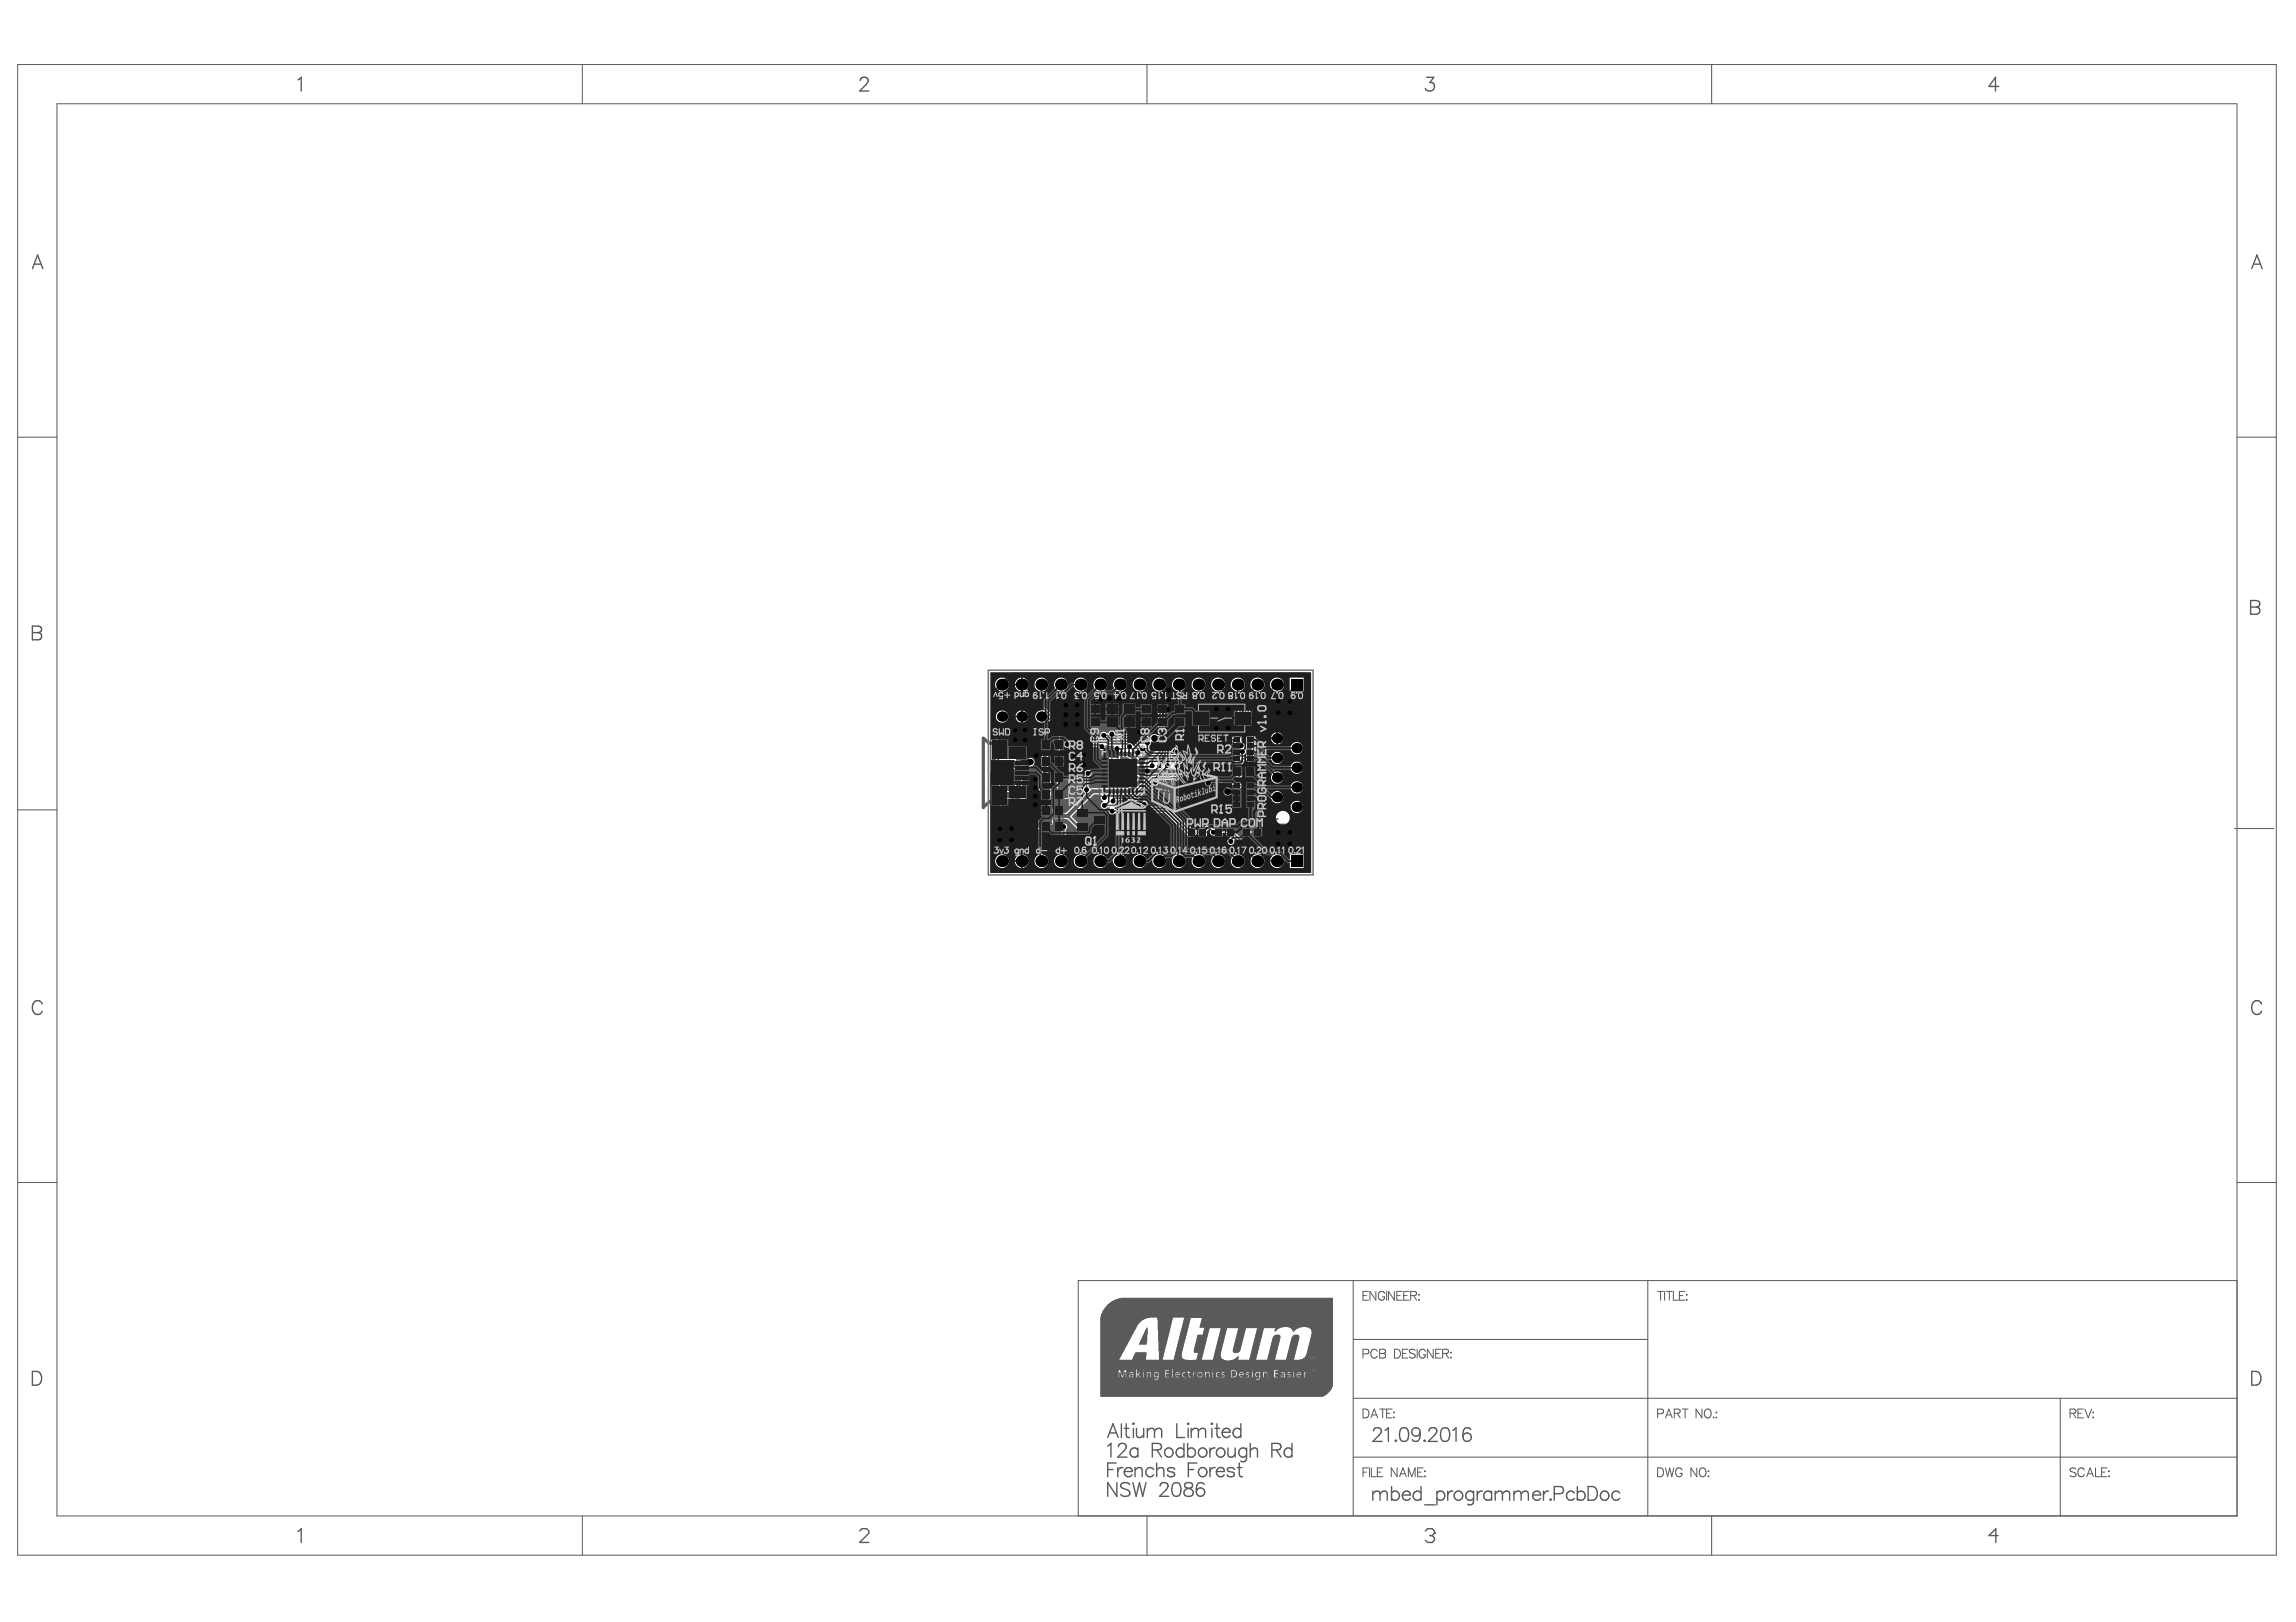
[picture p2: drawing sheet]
<svg xmlns="http://www.w3.org/2000/svg" width="297mm" height="210mm" viewBox="0 0 297 210" stroke-linecap="round" stroke-linejoin="round" font-family="sans-serif">
<g fill="none" stroke="#5a5a5a" stroke-width=".13">
<path d="M2.3 8.4h292.2v192.9h-292.2zM7.4 13.4h282v182.8h-282zM75.3 8.4v5M148.4 8.4v5M221.4 8.4v5M2.3 56.6h5.1M289.4 56.6h5.1M134.7 95.4h2.9v2h-2.9zM134.7 97.5h2.9v2h-2.9zM134.7 99.7h2.9v1.9h-2.9zM140.7 91.2h2v2.9h-2zM143.2 97h2v2.9h-2z"/>
<path d="M145.3 98.7h3v2h-3zM147.3 91.2h2v2.9h-2zM149.5 91.2h1.9v2.9h-1.9zM151.7 91.2h1.9v2.9h-1.9zM159.4 98.9h3v2h-3zM2.3 104.8h5.1M129.2 103.3h1.9v2.9h-1.9zM131.4 104.4h4.9v2.4h-4.9zM134.7 101.8h2.9v1.9h-2.9zM134.7 103.9h2.9v2h-2.9zM134.7 106h2.9v2h-2.9zM154.5 108.1h.7"/>
<path d="M154.5 107.3h.7M158 108.1h.8M158.1 107.3h.7M161.6 108.1h.7M161.6 107.3h.7M289.1 107.2h5.1M2.3 153h5.1M289.4 153h5.1M142.4 178.3h2.3M142.4 178.2h2.3M142.4 178.1h2.3M142.4 178h2.3"/>
<path d="M142.4 177.9h2.3M142.4 177.8h2.3M142.4 177.7h2.3M142.4 177.6h2.3M142.4 177.5h2.3M142.4 177.4h2.3M142.4 177.3h2.3M142.4 173.4h3.7M142.4 173.3h3.7M142.4 173.3h3.8M142.4 173.2h3.8M142.4 173.1h3.8"/>
<path d="M142.4 173.1h3.9M142.4 173h3.9M142.4 172.9h3.9M142.4 172.9h4M142.4 172.8h4M142.4 172.7h4.1M142.4 172.6h4.1M142.4 172.5h4.2M142.4 172.4h4.2M142.4 172.3h4.3M142.4 172.2h4.3M142.4 172.1h4.4"/>
<path d="M142.4 172h4.4M142.4 172h4.5M142.4 171.9h4.5M142.4 176h2.3M142.4 175.9h2.4M142.4 175.8h2.4M142.4 175.7h2.5M142.4 175.6h2.5M142.4 175.6h2.6M142.4 175.5h2.6M142.4 175.4h2.6M142.4 175.4h2.7"/>
<path d="M142.4 175.3h2.7M142.4 175.2h2.7M142.4 175.2h2.8M142.4 175.1h2.8M142.4 175h2.8M142.4 175h2.9M142.4 174.9h2.9M142.4 174.8h3M142.4 174.7h3M142.4 174.6h3.1M142.4 174.5h3.1M142.4 174.4h3.2"/>
<path d="M142.4 174.3h3.2M142.4 174.2h3.3M142.4 174.1h3.3M142.4 174h3.4M142.4 173.9h3.4M142.4 173.8h3.5M142.4 173.7h3.5M142.4 173.6h3.6M142.4 173.5h3.6M142.4 173.5h3.7M142.4 171.8h4.6M142.4 171.7h4.6"/>
<path d="M142.4 171.6h4.6M142.4 171.6h4.7M142.4 171.5h4.7M142.4 171.4h4.8M142.4 171.3h4.8M142.4 171.3h4.9M142.4 171.2h4.9M142.4 171.2h5M142.4 171.1h5M142.4 171.1h5.1M142.4 171h5.1M142.4 171h5.2"/>
<path d="M142.4 170.9h5.3M142.4 170.8h5.4M142.4 170.7h5.5M142.4 178.4h6.9M142.4 177.2h4.5M142.4 171.8h4.5M142.4 170.7h5.6M142.4 170.6h5.7M142.4 170.6h5.9M142.4 170.5h6M142.4 170.5h6.3M142.4 176h11.3"/>
<path d="M142.4 178.6h6.9M142.4 178.5h6.9M142.4 178.4h7.3M142.4 178.3h7.3M142.4 176.1h16.2M142.4 180h29.6M142.4 179.9h29.7M142.4 179.8h29.7M142.4 179.8h29.8M142.4 179.7h29.8M142.4 179.6h29.8M142.4 179.6h29.9"/>
<path d="M142.4 179.5h29.9M142.4 179.4h29.9M142.4 179.3h29.9M142.4 179.3h30M142.4 179.2h30M142.4 179.1h30M142.4 179h30M142.4 178.9h30M142.4 178.8h30M142.4 178.7h30M142.4 178.6h30M142.4 177.1h30"/>
<path d="M142.4 177h30M142.4 176.9h30M142.4 176.8h30M142.4 176.7h30M142.4 176.6h30M142.4 176.5h30M142.4 176.4h30M142.4 176.3h30M142.4 176.2h30M142.4 176.1h30M142.4 170.4h30M142.5 170.4h29.9"/>
<path d="M142.5 170.3h29.9M142.5 170.2h29.9M142.5 170.1h29.9M142.6 170h29.8M142.6 169.9h29.8M142.7 169.8h29.7M142.7 169.7h29.7M142.8 169.6h29.6M142.8 169.5h29.6M142.9 169.4h29.5M143 169.3h29.4M143 169.2h29.4"/>
<path d="M143.1 169.2h29.3M143.1 169.1h29.3M143.2 169.1h29.2M143.2 169h29.2M143.3 168.9h29.1M143.4 168.8h29M143.5 168.7h28.9M143.6 168.7h28.8M143.6 168.6h28.8M143.7 168.6h28.7M143.8 168.5h28.6M143.9 168.4h28.5"/>
<path d="M144 168.4h28.4M144.1 168.3h28.3M144.2 168.3h28.2M144.3 168.2h28.1M144.5 168.2h27.9M144.7 168.1h27.7M144.8 168.1h27.6M144.9 178.3h.2M144.9 178.2h.2M144.9 178.1h.2M144.9 178.1h.1M144.9 178h.1"/>
<path d="M144.9 177.9h.1M144.9 177.8h.1M144.9 177.7h.1M145 177.3h.4M145 177.4h.4M145.1 177.6h.2M145.1 177.5h.3M145.1 177.8h.2M145.1 177.7h.2M145.1 168h27.3M145.2 178h.1M145.2 177.9h.1"/>
<path d="M145.2 177.8h.1M145.3 178.3h.3M145.3 178.2h.3M145.4 178.2h.2M145.4 178.1h.2M145.4 178h.2M145.4 177.9h.2M145.5 177.9h.1M145.5 177.8h.1M145.5 177.7h.1M145.5 177.6h.1M145.8 178.3h.3"/>
<path d="M145.8 178.2h.3M145.8 178.2h.2M145.8 178.1h.2M145.8 178h.2M145.8 177.9h.3M145.8 177.8h.7M145.8 177.7h.3M145.8 177.6h.3M145.8 177.5h.3M145.8 177.5h1.1M145.8 177.4h1.1M145.8 177.3h1.1"/>
<path d="M146.2 177.7h.3M146.2 178.1h.2M146.2 178.1h.3M146.2 178h.3M146.3 178h.2M146.4 178.3h.1M146.5 176h1.7M146.5 175.9h1.7M146.6 177.5h.3M146.6 175.8h1.6M146.6 175.9h1.6M146.6 177.7h.3"/>
<path d="M146.6 177.6h.3M146.6 175.7h1.6M146.7 178.3h.2M146.7 178.2h.2M146.7 178.1h.2M146.7 178h.2M146.7 177.9h.2M146.7 177.8h.2M146.7 177.7h.2M146.7 175.6h1.5M146.7 175.5h1.5M146.7 175.5h1.6"/>
<path d="M146.7 175.4h1.6M146.8 175.4h1.5M146.8 175.3h1.5M146.8 175.2h1.5M146.9 175.2h1.4M146.9 175.1h1.4M147.1 178.3h.3M147.1 178.2h.2M147.1 178.1h.2M147.1 178.1h.1M147.1 178h.1M147.1 177.8h.1"/>
<path d="M147.1 177.7h.1M147.1 177.7h.2M147.1 177.6h.2M147.1 177.5h.2M147.1 177.5h3.6M147.1 177.4h3.6M147.1 177.3h.7M147.1 177.2h.7M147.1 177.2h4.5M147.3 177.9h.5M147.4 178h.4M147.4 177.8h.4"/>
<path d="M147.4 173.9h.9M147.4 177.7h.4M147.4 173.8h.9M147.5 178.1h.3M147.5 177.7h.3M147.5 173.8h.8M147.5 173.7h.8M147.5 178.2h.3M147.5 177.6h.3M147.5 173.6h.8M147.5 173.6h.9M147.6 178.2h.2"/>
<path d="M147.6 177.5h.2M147.6 173.5h.8M147.7 178.3h.1M147.7 173.4h.7M147.7 173.3h.7M147.8 173.2h.6M147.8 173.1h.6M147.9 173h.5M147.9 172.9h.5M147.9 172.8h.5M148 172.8h.4M148 172.7h.4"/>
<path d="M148 178.3h.3M148 178.2h.3M148 178.1h.3M148 178h.3M148 177.9h.3M148 177.8h.3M148 177.7h.3M148 177.6h.3M148 177.5h.3M148 177.3h2.7M148 172.6h.4M148 177.2h3.6"/>
<path d="M148.1 172.6h.3M148.1 172.5h.3M148.1 172.4h.3M148.2 172.3h.2M148.2 172.2h.2M148.3 172.1h.1M148.3 172h.1M148.4 171.9h.1M148.5 177.5h.1M148.5 178.3h.3M148.5 178.2h.3M148.5 178.1h.3"/>
<path d="M148.5 178h.3M148.5 177.9h.3M148.5 177.8h.3M148.6 177.7h.2M148.9 177.5h.5M148.9 177.6h.4M149 178.3h.4M149 178.2h.3M149 178.1h.2M149 178h.2M149 177.9h.2M149 177.8h.2"/>
<path d="M149 177.7h.2M149 177.7h.3M149.4 178.4h.2M149.4 178h.3M149.4 177.9h.3M149.4 177.8h.3M149.5 178.1h.2M149.5 177.7h.2M149.5 178.1h.1M149.6 178.3h.1M149.7 177.5h.1M149.8 170.8h1.8"/>
<path d="M149.8 170.7h1.8M149.8 170.7h1.9M149.8 170.6h1.9M149.8 170.5h1.9M149.8 178.6h12.7M149.8 172.1h1.5M149.8 172h1.5M149.8 172h1.6M149.8 171.9h1.6M149.8 171.8h1.6M149.8 171.7h1.6M149.8 171.6h1.6"/>
<path d="M149.8 171.6h1.7M149.8 171.5h1.7M149.8 171.4h1.7M149.8 171.3h1.7M149.8 171.2h1.7M149.8 171.1h1.8M149.8 171h1.8M149.8 170.9h1.8M149.8 178.5h12.6M149.9 173.4h1.1M149.9 173.3h1.1M149.9 173.2h1.1"/>
<path d="M149.9 173.2h1.2M149.9 173.1h1.2M149.9 173h1.2M149.9 172.9h1.2M149.9 172.8h1.2M149.9 172.8h1.3M149.9 172.7h1.3M149.9 172.6h1.3M149.9 172.5h1.3M149.9 172.4h1.3M149.9 172.4h1.4M149.9 172.3h1.4"/>
<path d="M149.9 172.2h1.4M149.9 173.5h1.1M149.9 178.4h12.5M149.9 178.5h12.5M149.9 178.3h.8M149.9 178.2h.8M149.9 178.1h.8M149.9 178h.8M149.9 177.9h.8M149.9 177.8h.8M149.9 177.7h.8M149.9 177.6h.8"/>
<path d="M149.9 177.5h.8M149.9 174.8h.7M149.9 174.7h.7M149.9 174.6h.8M149.9 174.5h.8M149.9 174.4h.9M149.9 174.3h.9M149.9 174.2h.9M149.9 174.1h.9M149.9 174h.9M149.9 174h1M149.9 173.9h1"/>
<path d="M149.9 173.8h1M149.9 173.7h1M149.9 173.6h1M149.9 173.6h1.1M149.9 178.4h12.9M149.9 178.3h12.9M150 176h.3M150 175.9h.3M150 175.8h.4M150 175.7h.4M150 175.6h.4M150 175.5h.4"/>
<path d="M150 175.4h.5M150 175.3h.5M150 175.2h.5M150 175.1h.5M150 175h.6M150 174.9h.6M150.9 178.1h.7M150.9 178h.7M150.9 177.9h.7M150.9 177.7h.7M150.9 177.6h.7M150.9 177.5h.7"/>
<path d="M150.9 177.4h.7M151.3 177.8h.3M151.3 177.7h.3M151.3 178.3h.3M151.3 178.2h.3M151.3 177.4h.3M151.3 177.3h.3M151.8 178.3h.4M151.8 178.2h.3M151.8 178.1h.2M151.8 178h.2M151.8 177.9h.2"/>
<path d="M151.8 177.8h.2M151.8 177.7h.2M151.8 177.7h.3M151.8 177.6h.3M151.8 177.5h.4M151.8 177.5h1.9M151.8 177.4h1.9M151.8 177.3h2M151.8 177.3h5M151.8 177.2h5M151.8 177.2h17.6M151.9 176h1.4"/>
<path d="M151.9 175.9h1.2M151.9 175.8h1M151.9 175.9h1.1M152 175.7h.9M152 175.7h.8M152 175.6h.8M152 175.5h.8M152 175.4h.8M152.1 175.3h.7M152.1 175.2h.7M152.1 175.1h.7M152.1 175h.8"/>
<path d="M152.2 178h.7M152.2 177.8h.3M152.2 174.9h.7M152.2 174.8h.7M152.2 178.1h.7M152.2 177.7h.3M152.2 174.7h.7M152.2 174.6h.8M152.3 178.1h.3M152.3 174.5h.7M152.3 174.4h.7M152.3 174.3h.7"/>
<path d="M152.3 174.2h.8M152.3 174.1h.8M152.4 174.1h.7M152.4 174h.7M152.4 173.9h.7M152.4 173.8h.8M152.4 173.7h.8M152.4 173.8h.7M152.5 173.7h.7M152.5 173.6h.7M152.5 173.5h.7M152.5 177.5h.6"/>
<path d="M152.5 173.4h.7M152.5 173.4h.8M152.5 173.3h.8M152.6 177.6h.4M152.6 173.3h.7M152.6 173.2h.7M152.6 173.1h.7M152.6 178.3h.5M152.6 178.2h.4M152.6 178.2h.3M152.6 178.1h.3M152.6 177.7h.3"/>
<path d="M152.6 173h.8M152.6 172.9h.8M152.7 178h.2M152.7 177.9h.2M152.7 177.8h.2M152.7 177.7h.2M152.7 172.9h.7M152.7 172.8h.7M152.7 172.7h.7M152.7 172.6h.8M152.7 172.5h.8M152.8 172.5h.7"/>
<path d="M152.8 172.4h.7M152.8 172.3h.7M152.8 172.2h.8M152.8 172.1h.8M152.9 172.1h.7M152.9 172h.7M152.9 171.9h.7M152.9 171.8h.8M153 171.7h.7M153 171.6h.7M153 171.5h.7M153 171.4h.8"/>
<path d="M153.1 178h.6M153.1 177.9h.6M153.1 177.8h.6M153.1 171.3h.7M153.1 171.2h.8M153.1 178.1h.6M153.1 171.1h.8M153.1 171h.8M153.2 178.1h.5M153.2 177.7h.5M153.2 170.9h.7M153.2 170.8h.7"/>
<path d="M153.2 170.8h.8M153.2 170.7h.8M153.2 170.6h.8M153.2 170.5h.8M153.3 170.5h19.1M153.4 178.3h.4M153.4 178.2h.3M153.4 177.7h.1M153.4 177.6h.1M153.4 177.5h.1M153.9 178.1h.4M153.9 178h.4"/>
<path d="M153.9 177.9h.4M153.9 177.8h.4M153.9 177.7h.4M153.9 177.5h5.3M153.9 177.4h5.3M153.9 177.3h2.9M154 178.1h.3M154.1 177.7h.2M154.1 177.6h.2M154.1 177.5h.2M154.1 178.3h.2M154.1 178.2h.2"/>
<path d="M154.4 176h4M154.5 178.3h.6M154.5 178.2h.5M154.5 178.2h.4M154.5 178.1h.4M154.5 178h.4M154.5 177.6h.1M154.5 177.5h.1M154.5 174.9h1.2M154.5 177.9h.4M154.5 177.8h.4M154.5 175h1.2"/>
<path d="M154.5 174.8h1.2M154.5 174.7h1.2M154.5 174.6h1.2M154.6 175h1M154.6 174.6h1.2M154.6 174.5h1.2M154.6 174.4h1.2M154.6 174.3h1.2M154.6 174.2h1.2M154.7 174.1h1.2M154.7 174h1.2M154.7 177.7h.2"/>
<path d="M154.7 177.6h.3M154.7 177.5h.4M154.7 173.9h1.2M154.7 173.8h1.2M154.8 173.7h1.2M154.8 173.6h1.2M154.8 173.4h1.2M154.8 176h.6M154.8 173.5h1.2M154.9 173.3h1.2M154.9 173.2h1.2M154.9 175.9h.5"/>
<path d="M154.9 175.8h.5M154.9 175.8h.6M154.9 173.1h1.2M154.9 173h1.2M154.9 175.7h.6M154.9 175.6h.6M155 172.9h1.2M155 172.8h1.2M155 175.5h.5M155 175.4h.5M155 175.4h.6M155 175.3h.6"/>
<path d="M155 175.2h.6M155.1 178.1h.3M155.1 178h.3M155.1 177.9h.3M155.1 177.8h.3M155.1 175.1h.5M155.1 178.1h.2M155.1 177.7h.2M155.2 171.8h10.5M155.3 171.7h10.7M155.3 171.7h17.1M155.3 171.6h17.1"/>
<path d="M155.3 171.5h17.1M155.3 171.4h17.1M155.4 171.3h17M155.4 171.2h17M155.4 178.3h.4M155.4 177.5h.4M155.4 171.1h17M155.4 171h17M155.5 171h16.9M155.5 170.9h16.9M155.5 170.8h16.9M155.5 178.2h.3"/>
<path d="M155.5 177.7h.3M155.5 177.6h.3M155.5 170.7h16.9M155.5 170.6h16.9M155.6 178.1h.2M155.6 177.7h.2M155.6 170.5h16.8M155.6 178h.2M155.6 177.9h.2M155.6 177.8h.2M155.6 172.7h.6M155.7 172.7h.5"/>
<path d="M155.7 172.6h.5M155.7 172.5h.6M155.7 172.4h.6M155.7 172.3h.6M155.8 172.3h.5M155.8 172.2h.5M155.8 172.1h.6M155.8 172h.6M155.8 171.9h.6M155.9 171.9h.5M155.9 171.8h9.7M156 178.3h.3"/>
<path d="M156 178.2h.3M156 178.1h.3M156 178h.3M156 177.9h.3M156 177.5h.1M156.1 177.8h.2M156.1 177.7h.2M156.4 177.5h.4M156.5 177.7h.3M156.5 177.6h.3M156.5 178.3h.3M156.5 178.2h.3"/>
<path d="M156.5 178.1h.3M156.5 178h.3M156.5 177.9h.3M156.5 177.8h.3M157 176h1.3M157 178.3h.5M157 178.2h.4M157 178.2h.3M157 178.1h.3M157 178h.3M157 177.9h.3M157 177.8h.3"/>
<path d="M157 177.7h.3M157 177.6h.4M157 177.5h.4M157 177.3h2.2M157 175.9h1.2M157 175.8h1M157 177.2h4.9M157 175.9h1.1M157.1 175.7h.9M157.1 175.7h.8M157.1 175.6h.8M157.1 175.5h.8"/>
<path d="M157.1 175.4h.8M157.2 175.3h.7M157.2 175.2h.7M157.2 175.1h.7M157.2 175h.7M157.3 174.9h.6M157.3 174.9h.7M157.3 174.8h.7M157.3 174.7h.7M157.3 174.6h.7M157.4 174.5h.6M157.4 174.5h.7"/>
<path d="M157.4 174.4h.7M157.4 174.3h.7M157.4 174.2h.7M157.4 174.1h.7M157.5 178h.8M157.5 178h.6M157.5 177.9h.5M157.5 177.8h.5M157.5 174.1h.6M157.5 174h.7M157.5 173.9h.7M157.5 178.1h.8"/>
<path d="M157.5 177.7h.5M157.5 173.8h.7M157.5 173.7h.7M157.6 178.1h.7M157.6 173.7h.6M157.6 173.6h.7M157.6 173.5h.7M157.6 173.4h.7M157.6 173.3h.7M157.7 173.3h.6M157.7 173.2h.7M157.7 173.1h.7"/>
<path d="M157.7 173h.7M157.7 172.9h.7M157.8 177.7h.2M157.8 177.6h.2M157.8 172.9h.6M157.8 172.8h.7M157.8 172.7h.7M157.8 178.3h.2M157.8 178.2h.2M157.8 177.5h.3M157.8 172.6h.7M157.8 172.5h.7"/>
<path d="M157.9 172.5h.6M157.9 172.4h.7M157.9 172.3h.7M157.9 172.2h.7M157.9 172.1h.7M158 172.1h.6M158 172h.7M158 171.9h.7M158.2 177.8h1M158.2 177.7h1M158.4 178.3h.8M158.4 177.9h.8"/>
<path d="M158.4 178.2h.8M158.5 178.2h.7M158.5 178.1h.7M158.5 178h.7M158.5 177.7h.7M158.5 177.6h.7M158.5 177.5h.7M158.5 177.9h.7M159.2 176.1h13.2M159.4 178.1h.2M159.4 178.1h.3M159.4 178h.4"/>
<path d="M159.4 177.9h.4M159.4 177.8h.4M159.4 177.7h.4M159.4 177.6h.4M159.4 177.5h.4M159.4 177.5h.3M159.4 177.4h.2M159.4 176h13M159.5 174.9h.9M159.5 174.8h.9M159.5 174.7h.9M159.5 174.7h1"/>
<path d="M159.6 176h.5M159.6 175h.7M159.6 174.9h.7M159.6 174.6h.9M159.6 174.5h.9M159.6 175h.6M159.6 174.4h.9M159.6 174.3h.9M159.6 174.3h1M159.7 175.9h.5M159.7 174.2h.9M159.7 174.1h.9"/>
<path d="M159.7 174h.9M159.7 178.3h.8M159.7 177.3h2.2M159.7 173.9h.9M159.7 173.8h1M159.8 173.8h.9M159.8 173.7h.9M159.8 173.6h.9M159.8 175.9h.4M159.8 178.2h.6M159.8 173.4h1M159.8 175.8h.4"/>
<path d="M159.8 173.5h.9M159.9 177.3h2M159.9 173.4h.9M159.9 173.3h.9M159.9 173.2h.9M159.9 178.2h.5M159.9 177.4h4.9M159.9 173.1h.9M159.9 173h1M159.9 175.8h.3M160 178.1h.3M160 177.5h4.8"/>
<path d="M160 177.4h4.8M160 173h.9M160 172.9h.9M160 172.8h.9M160 175.7h.2M160.1 178h.2M160.1 177.7h.3M160.1 177.6h.3M160.1 177.5h.4M160.1 172.8h.8M160.1 172.7h.8M160.1 172.6h.9"/>
<path d="M160.1 175.7h.1M160.1 177.9h.2M160.1 177.8h.2M160.1 177.7h.2M160.1 172.5h.9M160.1 172.4h.9M160.1 175.6h.1M160.2 172.4h.8M160.2 172.3h.8M160.2 172.2h.9M160.2 175.6h.1M160.2 172.1h.9"/>
<path d="M160.2 172h.9M160.3 172h.8M160.3 171.9h.8M160.5 178h1M160.5 177.8h.3M160.5 178.1h1M160.5 177.7h.3M160.6 178.1h.3M160.8 177.5h.5M160.9 178.3h.3M160.9 177.6h.3M160.9 178.2h.3"/>
<path d="M160.9 178.1h.6M160.9 177.7h.3M161 178h.3M161 177.9h.2M161 177.8h.2M161.4 177.8h.5M161.4 177.7h.5M161.6 178.3h.3M161.6 177.9h.3M161.6 178.2h.3M161.6 177.7h.3M161.7 178.2h.2"/>
<path d="M161.7 178.1h.2M161.7 178h.2M161.7 177.6h.2M161.7 177.5h.2M161.7 176h.7M161.7 175.9h.7M161.7 175.8h.8M161.7 175.7h.8M161.8 175.6h.7M161.8 175.5h.7M161.8 175.4h.8M161.8 175.3h.8"/>
<path d="M161.9 175.2h.7M161.9 175.1h.7M161.9 175h.8M161.9 174.9h.8M162 174.8h.7M162 174.7h.7M162 174.6h.8M162 174.5h.8M162.1 174.4h.7M162.1 174.3h.7M162.1 178.3h.4M162.1 178.2h.3"/>
<path d="M162.1 178.1h.3M162.1 178.1h.2M162.1 178h.2M162.1 177.9h.2M162.1 177.8h.2M162.1 177.7h.3M162.1 177.6h.3M162.1 177.5h.4M162.1 177.3h2.7M162.1 174.2h.8M162.1 174.1h.8M162.1 174h.8"/>
<path d="M162.1 177.2h5.2M162.2 174h.7M162.2 173.9h.7M162.2 173.8h.7M162.2 173.8h.8M162.2 173.7h.8M162.2 173.6h.8M162.3 173.4h.7M162.3 173.6h.7M162.3 173.5h.7M162.3 173.4h.8M162.3 173.3h.8"/>
<path d="M162.3 173.2h.8M162.4 173.2h.7M162.4 173.1h.7M162.4 173h.7M162.4 173h.8M162.4 172.9h.8M162.4 172.8h.8M162.5 172.8h.8M162.5 172.7h.8M162.5 172.6h.8M162.5 178h.4M162.5 177.9h.4"/>
<path d="M162.5 177.8h.3M162.5 172.5h.8M162.5 172.4h.8M162.5 178.4h.3M162.6 178.1h.2M162.6 178h.2M162.6 177.8h.2M162.6 172.4h.8M162.6 172.3h.8M162.6 172.2h.8M162.6 177.7h.2M162.6 172.1h.8"/>
<path d="M162.6 172h.8M162.7 172h.8M162.7 171.9h.8M162.7 178.3h.2M162.8 177.5h.1M162.8 178.2h.1M162.9 178.6h9.5M162.9 178.5h9.5M163 178.5h9.4M163 178.4h9.4M163 178.3h9.4M163.1 178.3h.3"/>
<path d="M163.1 178.2h.3M163.1 178.1h.3M163.1 178h.3M163.1 177.9h.3M163.1 177.8h.3M163.1 177.7h.3M163.1 177.6h.3M163.1 177.5h.3M163.6 178.3h.3M163.6 178.2h.3M163.6 178.1h.3M163.6 178h.3"/>
<path d="M163.6 177.9h.3M163.6 177.8h.2M163.6 177.5h.1M163.6 177.7h.2M163.9 177.5h.9M164 177.6h.8M164 178.3h.8M164 178.2h.8M164 178.1h.8M164 178h.8M164 177.9h.8M164 177.8h.8"/>
<path d="M164 177.7h.8M164 176h.9M164 175.9h.9M164 175.8h.9M164.1 175.8h.8M164.1 175.7h.8M164.1 175.7h.9M164.1 175.6h.9M164.1 175.5h.9M164.1 175.4h.9M164.2 175.4h.8M164.2 175.3h.8"/>
<path d="M164.2 175.3h.9M164.2 175.2h.9M164.2 175.1h.9M164.2 175h.9M164.3 175h.8M164.3 174.9h.8M164.3 174.9h.9M164.3 174.8h.9M164.3 174.7h.9M164.3 174.6h.9M164.4 174.6h.8M164.4 174.5h.8"/>
<path d="M164.4 174.5h.9M164.4 174.4h.9M164.4 174.3h.9M164.4 174.2h.9M164.5 174.1h.8M164.5 174h.9M164.5 173.9h.9M164.5 173.8h.9M164.6 173.7h.8M164.6 173.6h.9M164.6 173.4h.9M164.6 173.5h.9"/>
<path d="M164.7 173.3h.8M164.7 173.2h.9M164.7 173.1h.9M164.8 173h.8M164.8 172.9h.8M164.9 172.9h.7M164.9 172.8h.6M164.9 172.3h.1M164.9 172.2h.1M165 172.2h.1M165 172.1h.1M165 172.1h.2"/>
<path d="M165 172h.2M165 178.1h.6M165 178h.6M165 177.9h.7M165 177.7h.7M165 177.6h.7M165 177.5h.7M165 177.5h4.6M165 177.4h4.6M165 172.8h.5M165 172h.3M165 171.9h.4"/>
<path d="M165 171.9h.5M165.4 178.3h.3M165.4 178.2h.2M165.4 177.8h.7M165.4 177.7h.3M165.4 177.4h4.2M165.4 177.3h1.9M165.8 178.1h.3M165.8 177.7h.2M165.8 178.1h.2M165.8 178h.3M165.9 178h.2"/>
<path d="M166 178.3h.1M166.1 177.5h.5M166.2 177.6h.4M166.2 177.7h.3M166.3 178.3h.2M166.3 178.2h.2M166.3 178.1h.5M166.3 178h.5M166.3 178h.4M166.3 177.9h.2M166.3 177.8h.2M166.3 177.9h.3"/>
<path d="M166.5 176h.8M166.5 175.9h.9M166.5 175.8h.9M166.5 175.7h.9M166.5 175.6h.9M166.6 175.6h.8M166.6 175.5h.9M166.6 175.4h.9M166.6 175.3h.9M166.6 175.2h.9M166.6 171.7h1.9M166.7 175.2h.8"/>
<path d="M166.7 175.1h.9M166.7 175h.9M166.7 177.8h.6M166.7 177.7h.6M166.7 174.9h.9M166.7 174.8h.9M166.8 177.8h.5M166.8 174.8h.8M166.8 174.7h.9M166.8 174.6h.9M166.8 174.5h.9M166.8 174.4h.9"/>
<path d="M166.8 171.8h1.4M166.9 174.4h.8M166.9 174.3h.9M166.9 174.2h.9M166.9 178.3h.4M166.9 177.9h.4M166.9 174.1h.9M166.9 174h.9M167 178.2h.3M167 173.9h.8M167 173.9h.9M167 173.8h.9"/>
<path d="M167 171.8h1M167 178.1h.3M167 178h.3M167 177.7h.3M167 177.6h.3M167 177.5h.3M167 171.9h.9M167 173.7h.9M167 173.6h.9M167 177.9h.3M167.1 178.1h.2M167.1 173.4h.9"/>
<path d="M167.1 173.5h.8M167.1 173.5h.9M167.1 173.3h.9M167.1 173.2h.9M167.1 171.9h.7M167.2 173.2h.8M167.2 173.1h.8M167.2 172h.4M167.2 172h.5M167.2 173h.9M167.2 173h.8M167.2 172.1h.4"/>
<path d="M167.3 172.9h.7M167.3 172.2h.1M167.3 172.2h.2M167.3 172.1h.2M167.3 172.3h.1M167.4 172.8h.6M167.5 178.3h.4M167.5 178.2h.3M167.5 178.1h.2M167.5 178h.2M167.5 177.9h.2M167.5 177.8h.2"/>
<path d="M167.5 177.7h.2M167.5 177.7h.3M167.5 177.6h.3M167.5 177.5h.4M167.5 177.3h2.1M167.5 172.8h.4M167.5 177.2h2.1M167.9 178h.7M167.9 177.8h.3M167.9 178.1h.7M167.9 177.7h.3M168 178.1h.3"/>
<path d="M168.2 177.5h.4M168.2 176h1.3M168.3 178.3h.3M168.3 177.6h.3M168.3 178.2h.3M168.3 178.1h.3M168.3 177.7h.3M168.4 178h.2M168.4 177.9h.2M168.4 177.8h.2M168.4 175.9h1.1M168.5 175.9h1"/>
<path d="M168.6 175.8h.9M168.7 175.8h.8M168.8 177.6h.1M168.8 177.5h.1M168.8 175.7h.7M168.8 178.3h3.6M168.8 178.2h3.6M168.8 178.1h3.6M168.8 178h3.6M168.8 177.9h3.6M168.8 177.8h3.6M168.9 177.8h3.5"/>
<path d="M168.9 175.6h.6M168.9 175.6h.5M168.9 175.5h3.5M169 175.5h3.4M169 175.4h3.4M169 171.7h3.4M169 177.7h3.4M169 177.6h3.4M169 177.5h.6M169 175.3h3.4M169.1 175.3h3.3M169.1 175.2h3.3"/>
<path d="M169.1 175.1h3.3M169.1 175h3.3M169.1 174.9h3.3M169.2 174.9h3.2M169.2 174.8h3.2M169.2 174.7h3.2M169.2 174.6h3.2M169.2 174.5h3.2M169.2 171.8h3.2M169.3 174.5h3.1M169.3 174.4h3.1M169.3 174.3h3.1"/>
<path d="M169.3 174.2h3.1M169.3 174.1h3.1M169.3 171.8h3.1M169.4 174h3M169.4 173.9h3M169.5 171.9h2.9M169.5 173.8h2.9M169.5 173.7h2.9M169.5 173.6h2.9M169.5 173.5h2.9M169.6 173.4h2.8M169.6 173.3h2.8"/>
<path d="M169.6 171.9h2.8M169.6 177.5h.2M169.6 177.4h.2M169.6 177.3h.2M169.6 173.2h2.8M169.6 173.1h2.8M169.6 172h2.8M169.6 176h.2M169.6 175.9h.2M169.6 175.8h.2M169.6 175.7h.2M169.6 175.6h.2"/>
<path d="M169.6 177.2h.2M169.7 173h2.7M169.7 172.9h2.7M169.7 172.1h2.7M169.7 172h2.7M169.7 172.8h2.7M169.7 172.7h2.7M169.7 172.6h2.7M169.7 172.3h2.7M169.7 172.2h2.7M169.8 172.6h2.6M169.8 172.5h2.6"/>
<path d="M169.8 172.4h2.6M169.8 172.3h2.6M169.8 175.6h.1M169.8 177.2h.1M169.9 177.5h.1M169.9 177.4h.1M169.9 176h.1M169.9 175.9h.1M169.9 175.8h.1M170 175.6h.2M170 177.2h.2M170 177.3h.1"/>
<path d="M170 177.3h.2M170 175.8h.1M170 175.7h.2M170.1 177.4h.1M170.1 175.8h.1M170.1 177.5h.2M170.1 176h.2M170.2 177.5h.1M170.2 177.4h.1M170.2 175.9h.1M170.2 175.8h.1M170.2 177.3h.1"/>
<path d="M170.2 175.7h.1M170.3 177.5h2.1M170.3 177.4h2.1M170.3 177.3h2.1M170.3 176h2.1M170.3 175.9h2.1M170.3 175.8h2.1M170.3 175.7h2.1M170.3 175.6h2.1M170.3 177.2h2.1M175.1 173.3h38.1M175.1 165.7v30.5"/>
<path d="M213.2 165.7v30.5M289.4 165.7h-149.9v30.5M75.3 196.2v5.1M142.4 180.7h28.7M142.4 180.6h28.8M142.4 180.6h28.9M142.4 180.5h29M142.4 180.5h29.1M142.4 180.4h29.2M142.4 180.3h29.3M142.4 180.2h29.4M142.4 180.1h29.5"/>
<path d="M148.4 196.2v5.1M175.1 188.6h114.3M175.1 181h114.3M221.4 196.2v5.1M266.5 181v15.2"/>
</g>
<path d="M132.2 104.2v2.8M134.8 104.2h.7v2.8h-.7zM135 106.9v-2.6h.3v2.7" fill="none" stroke="#5a5a5a" stroke-width=".25"/>
<g fill="none" stroke="#5a5a5a" stroke-width=".15">
<path d="M135.7 98.9h.9M135.7 98.2h.9M135.7 96.8h.9M135.7 96h.9M141.3 92.2v.9M142 92.2v.9M143.8 98v.9M144.5 98v.9M146.4 99.4h.9M147.9 92.2v.9M148.6 92.2v.9M150.1 92.2v.9"/>
<path d="M150.8 92.2v.9M152.3 92.2v.9M153 92.2v.9M160.5 99.5h.8M129.8 104.3v.9M130.5 104.3v.9M135.7 107.4h.9M135.7 106.6h.9M135.7 105.2h.9M135.7 104.5h.9M135.7 103.1h.9M135.7 102.4h.9"/>
<path d="M135.7 101h.9M135.7 100.3h.9M140.5 104.7h1.3v2.8h-1.3zM146.4 100.1h.9M160.5 100.3h.8"/>
</g>
<path d="M127.2 104.5l.8-.8h4.9v-7.5h-4.9l-.8-.7v9" fill="none" stroke="#5a5a5a" stroke-width=".41"/>
<g fill="#5a5a5a">
<path d="M129.7 105.2h.9v.4h-.9z" fill-rule="evenodd"/>
<path d="M129.7 103.9h.9v.4h-.9z" fill-rule="evenodd"/>
<path d="M132.4 100.8h.9v1.9h-.9z" fill-rule="evenodd"/>
<path d="M132.4 100.8h.9v1.9h-.9z" fill-rule="evenodd"/>
<path d="M139.8 104.9h.6v.5h-.6z" fill-rule="evenodd"/>
<path d="M141.8 105.9h.6v.4h-.6z" fill-rule="evenodd"/>
<path d="M143.8 98.9h.8v.4h-.8z" fill-rule="evenodd"/>
<path d="M143.8 97.6h.8v.4h-.8z" fill-rule="evenodd"/>
<path d="M146 99.3h.4v.9h-.4z" fill-rule="evenodd"/>
<path d="M147.8 93.1h.9v.4h-.9z" fill-rule="evenodd"/>
<path d="M147.8 91.8h.9v.4h-.9z" fill-rule="evenodd"/>
<path d="M150 93.1h.9v.4h-.9z" fill-rule="evenodd"/>
<path d="M150 91.8h.9v.4h-.9z" fill-rule="evenodd"/>
<path d="M152.2 93.1h.9v.4h-.9z" fill-rule="evenodd"/>
<path d="M152.2 91.8h.9v.4h-.9z" fill-rule="evenodd"/>
<path d="M155.4 107.4h.1v.1h-.1z" fill-rule="evenodd"/>
<path d="M155.2 107.2h.5v.2h-.5z" fill-rule="evenodd"/>
<path d="M155.2 107.4h.2v.6h-.2z" fill-rule="evenodd"/>
<path d="M155.4 107.9h.1v.1h-.1z" fill-rule="evenodd"/>
<path d="M155.2 107.9h.5v.2h-.5z" fill-rule="evenodd"/>
<path d="M154.3 107.2h.2v.9h-.2z" fill-rule="evenodd"/>
<path d="M154.1 108.1h.4z" fill-rule="evenodd"/>
<path d="M154 107.2h.3v.2h-.3z" fill-rule="evenodd"/>
<path d="M154.2 107.9l.1 .1z" fill-rule="evenodd"/>
<path d="M154 107.9h.1v.2h-.1z" fill-rule="evenodd"/>
<path d="M157.6 107.9h.1v.2h-.1z" fill-rule="evenodd"/>
<path d="M159 107.4h.1v.1h-.1z" fill-rule="evenodd"/>
<path d="M158.8 107.2h.5v.2h-.5z" fill-rule="evenodd"/>
<path d="M158.8 107.4h.2v.6h-.2z" fill-rule="evenodd"/>
<path d="M159 107.9h.1v.1h-.1z" fill-rule="evenodd"/>
<path d="M158.8 107.9h.5v.2h-.5z" fill-rule="evenodd"/>
<path d="M157.8 107.2h.3v.9h-.3z" fill-rule="evenodd"/>
<path d="M157.8 107.9l.1 .1z" fill-rule="evenodd"/>
<path d="M161.4 107.2h.2v.9h-.2z" fill-rule="evenodd"/>
<path d="M161.3 108.1h.3z" fill-rule="evenodd"/>
<path d="M161.1 107.2h.3v.2h-.3z" fill-rule="evenodd"/>
<path d="M161.4 107.9v.1z" fill-rule="evenodd"/>
<path d="M161.1 107.9h.2v.2h-.2z" fill-rule="evenodd"/>
<path d="M161.3 99.5h.4v.8h-.4z" fill-rule="evenodd"/>
<path d="M160.1 99.5h.4v.8h-.4z" fill-rule="evenodd"/>
<path d="M162.5 107.4h.1v.1h-.1z" fill-rule="evenodd"/>
<path d="M162.3 107.2h.5v.2h-.5z" fill-rule="evenodd"/>
<path d="M162.3 107.4h.3v.6h-.3z" fill-rule="evenodd"/>
<path d="M162.5 107.9h.1v.1h-.1z" fill-rule="evenodd"/>
<path d="M162.3 107.9h.5v.2h-.5z" fill-rule="evenodd"/>
<path d="M136.6 106.6h.4v.8h-.4z" fill-rule="evenodd"/>
<path d="M136.6 104.4h.4v.9h-.4z" fill-rule="evenodd"/>
<path d="M136.6 102.3h.4v.9h-.4z" fill-rule="evenodd"/>
<path d="M136.6 100.2h.4v.9h-.4z" fill-rule="evenodd"/>
<path d="M136.6 98.1h.4v.9h-.4z" fill-rule="evenodd"/>
<path d="M136.6 96h.4v.8h-.4z" fill-rule="evenodd"/>
<path d="M139.8 106.8h.6v.5h-.6z" fill-rule="evenodd"/>
<path d="M134.7 100.8h.9v1.9h-.9z" fill-rule="evenodd"/>
<path d="M134.7 100.8h.9v1.9h-.9z" fill-rule="evenodd"/>
<path d="M137 100.8h.9v1.9h-.9z" fill-rule="evenodd"/>
<path d="M137 100.8h.9v1.9h-.9z" fill-rule="evenodd"/>
<path d="M141.2 93.1h.9v.4h-.9z" fill-rule="evenodd"/>
<path d="M141.2 91.8h.9v.4h-.9z" fill-rule="evenodd"/>
<path d="M147.3 99.3h.4v.9h-.4z" fill-rule="evenodd"/>
<path d="M157.7 108.1h.4z" fill-rule="evenodd"/>
<path d="M157.6 107.2h.3v.2h-.3z" fill-rule="evenodd"/>
<path d="M135.3 106.6h.4v.8h-.4z" fill-rule="evenodd"/>
<path d="M135.3 104.4h.4v.9h-.4z" fill-rule="evenodd"/>
<path d="M135.3 102.3h.4v.9h-.4z" fill-rule="evenodd"/>
<path d="M135.3 100.2h.4v.9h-.4z" fill-rule="evenodd"/>
<path d="M135.3 98.1h.4v.9h-.4z" fill-rule="evenodd"/>
<path d="M135.3 96h.4v.8h-.4z" fill-rule="evenodd"/>
<path d="M133.6 95.4h3.2v1.8h-3.2z" fill-rule="evenodd"/>
<path d="M133.6 95.4h3.2v1.8h-3.2z" fill-rule="evenodd"/>
</g>
<g fill="none" stroke="#5a5a5a" stroke-width=".18">
<path d="M38.5 10.3l.5-.3v1.8M111.3 10.4l.2-.3 .5-.1a.43 .43 0 0 1 .2 .7l-1 1.1h1.2M184.6 10h.9l-.5 .7a.57 .57 0 0 1 .6 .6 .57 .57 0 0 1-.8 .5l-.2-.1-.2-.3M258.6 11.2h-1.3l.9-1.2v1.8M4.2 34.8l.7-1.8 .6 1.8M4.4 34.2h.9M291.3 34.8l.7-1.8 .7 1.8M291.6 34.2h.8M291.2 77.7l1 .1a.41 .41 0 0 1 0 .7l-.3 .1a.47 .47 0 0 1 .5 .4 .47 .47 0 0 1-.5 .5h-.7zM291.2 78.6h.7M4.2 81l1 .1a.41 .41 0 0 1 0 .7l-.2 .1a.47 .47 0 0 1 .4 .4 .47 .47 0 0 1-.4 .5h-.8zM4.2 81.9h.8"/>
<path d="M5.5 129.9a.65 .65 0 0 0-.8-.4 .65 .65 0 0 0-.5 .7 .78 .78 0 0 0 .2 .8 .78 .78 0 0 0 .8 .2l.3-.3M292.6 129.9a.65 .65 0 0 0-.8-.4 .65 .65 0 0 0-.5 .7 .78 .78 0 0 0 .2 .8 .78 .78 0 0 0 .8 .2l.3-.3M4.2 177.5h.6a.95 .95 0 0 1 .6 .9 .95 .95 0 0 1-.6 .9h-.6zM291.3 177.5h.6a.95 .95 0 0 1 .6 .9 .95 .95 0 0 1-.6 .9h-.6zM38.5 198.2l.5-.4v1.8M111.2 198.1l.3-.3h.6l.3 .3v.3l-1.2 1.2h1.2M143.3 190.2h.7M143.3 186l.7-1.7 .7 1.7M143.3 187.1l.4-.3v1.8M143.6 185.4h.8M144.4 189.3h-1.1v1.8M144.5 191.9v1.7l-1.2-1.7v1.7"/>
<path d="M144.6 189.9v1.2M144.7 187.2l.2-.3 .5-.1a.43 .43 0 0 1 .2 .7l-1 1.1h1.2M145.1 184.3v1.7M145.3 189.9a.57 .57 0 0 0-.7 .5M145.4 190.4a.56 .56 0 0 0 .4 .7 .56 .56 0 0 0 .7-.2M145.4 184.8h.6M145.5 190.2a.49 .49 0 0 1 .6-.3 .49 .49 0 0 1 .4 .5h-1.1zM145.7 184.3v1.4l.1 .2 .3 .1M146.2 192.1a.78 .78 0 0 0-1.2 0 .45 .45 0 0 0 .3 .5l.5 .2a.43 .43 0 0 1 .4 .3 .43 .43 0 0 1-.2 .5 .82 .82 0 0 1-1-.2M146.5 184.3l.1-.1 .1 .1h-.1zM146.6 191.9l.4 1.7 .4-1.7 .4 1.7 .5-1.7M146.6 184.8v1.2"/>
<path d="M146.8 190.3l.5-.4 .4 .1 .1 .3v.8M146.8 189.9v1.2M147 184.8v.9l.1 .2 .4 .1 .5-.3M147.2 187.6a.57 .57 0 0 0-.8 0 .57 .57 0 0 0 0 .8 .57 .57 0 0 0 .8-.1M147.2 187.4v1.2M148 184.8v1.2M148.4 185.2l.5-.4 .4 .1 .1 .3M148.4 184.8v1.2M149.1 187.6h1a.41 .41 0 0 0 0-.7l-1-.1v1.8M149.3 190.2a.57 .57 0 0 0-.9-.1 .57 .57 0 0 0 0 .8 .57 .57 0 0 0 .9 0M149.4 185.2l.4-.4 .4 .1 .1 .3v.8M149.4 185.2v.8"/>
<path d="M149.6 190.3l.5-.4 .4 .1 .1 .3v.8M149.6 189.3v1.8M149.7 187.6l.6 1M150.1 192.3l.2-.3 .5-.1a.43 .43 0 0 1 .2 .6l-1 1.1h1.2M151.8 192a.58 .58 0 0 1 .9 .2 1.47 1.47 0 0 1-.2 1.4 .58 .58 0 0 1-.8-.3 1.47 1.47 0 0 1 .1-1.3zM152 190.2a.54 .54 0 0 0-1 0l.1 .1 .8 .3 .1 .3a.54 .54 0 0 1-1 0M152.2 184.3v1.7h1.1M153.2 186.8v1.8M153.2 187.6a.57 .57 0 0 0-.9 0 .57 .57 0 0 0 0 .8 .57 .57 0 0 0 .9-.1M153.3 192a.36 .36 0 0 0 .2 .5 .73 .73 0 0 1 .9 .8 .62 .62 0 0 1-.7 .4 .62 .62 0 0 1-.5-.7 .82 .82 0 0 1 .8-.5 .36 .36 0 0 0 .2-.5l-.3-.1zM153.6 184.3l.1-.1 .1 .1h-.1zM153.6 187.6a.57 .57 0 0 1 .9 0 .57 .57 0 0 1 0 .8 .57 .57 0 0 1-.9-.1"/>
<path d="M153.6 186.8v1.8M153.7 184.8v1.2M153.7 190.2h.7M154.1 185.2l.4-.4 .5 .1v.3M154.1 184.8v1.2M154.8 189.3h-1.1v1.8M155 185.2v.8M155 185.2l.5-.4 .4 .1 .1 .3v.8M155.8 192.1a.52 .52 0 0 0-.8-.1l-.2 .2v.8M156.5 187.4v1.2M156.5 189.9v1.2M156.7 184.3l.1-.1 .1 .1h-.1z"/>
<path d="M156.8 184.8v1.2M157.2 184.8h.6M157.2 189.9a.57 .57 0 0 0-.7 .5M157.2 187.4a.57 .57 0 0 0-.7 .5M157.4 190.4a.56 .56 0 0 0 .3 .7 .56 .56 0 0 0 .7-.2M157.4 184.3v1.4l.1 .2 .4 .1M157.5 190.2a.49 .49 0 0 1 .5-.3 .49 .49 0 0 1 .4 .5h-1zM158.1 185.4a.56 .56 0 0 0 .3 .6 .56 .56 0 0 0 .7-.2M158.2 185.1a.49 .49 0 0 1 .6-.3 .49 .49 0 0 1 .3 .6h-1zM158.9 187.4v.8v.3l.5 .1 .4-.4M159.7 190.2a.54 .54 0 0 0-.9 0l.1 .1 .7 .3 .1 .3a.54 .54 0 0 1-.9 0M159.8 187.4v1.2"/>
<path d="M160.1 189.9h.6M160.3 189.3v1.5l.1 .2 .3 .1M160.5 185.1a.57 .57 0 0 0-.8-.1 .57 .57 0 0 0 0 .9 .57 .57 0 0 0 .8-.1M160.5 184.3v1.7M161.3 187.6a.57 .57 0 0 0-.9 0 .57 .57 0 0 0 0 .8 .57 .57 0 0 0 .9-.1M161.3 187.4v1.3a.47 .47 0 0 1-.3 .4 .47 .47 0 0 1-.5 0M161.7 187.7l.5-.3 .4 .1 .1 .2v.9M161.7 186.8v1.8M164.5 187.6h1.1a.41 .41 0 0 0 0-.7l-1.1-.1v1.8M165.1 187.6l.6 1M167.1 187.6a.57 .57 0 0 0-.8 0 .57 .57 0 0 0 0 .8 .57 .57 0 0 0 .8-.1M167.1 186.8v1.8"/>
<path d="M177.6 193v1.1M177.6 193.3l.4-.3 .5 .1v.2M177.7 185.2l.2-.4h.5a.43 .43 0 0 1 .2 .6l-1 1.1h1.2M178.5 193.3l.5-.3 .4 .1 .1 .2v.8M178.5 193.3v.8M179.2 185.1l.4-.3v1.7M180 193.2a.57 .57 0 0 1 .9-.1 .57 .57 0 0 1 0 .9 .57 .57 0 0 1-.9-.1M180 192.4v1.7M180.5 186.5l.1-.1 .1 .1h-.1zM181.3 184.8a.58 .58 0 0 1 .9 .3 1.47 1.47 0 0 1-.2 1.4 .58 .58 0 0 1-.9-.3 1.47 1.47 0 0 1 .2-1.4zM181.4 193.5a.56 .56 0 0 0 .4 .6 .56 .56 0 0 0 .6-.2M181.5 193.2a.49 .49 0 0 1 .6-.2 .49 .49 0 0 1 .3 .5h-1z"/>
<path d="M183.7 185.4a.9 .9 0 0 1-.5 1.1h-.4l-.1-.2M183.8 193.2a.57 .57 0 0 0-.8-.1 .57 .57 0 0 0 0 .9 .57 .57 0 0 0 .8-.1M183.8 192.4v1.7M184.2 186.5l.1-.1 .1 .1h-.1zM184.3 194.7h1.4M184.4 198.1l.3-.3h.6l.3 .3v.3M184.9 185.2l.1-.4h.5a.43 .43 0 0 1 .3 .6l-1 1.1h1.2M185 198.7h.3M185.3 198.7l.3 .3v.3l-.3 .3h-.6l-.3-.3M185.6 198.4h.1M185.6 198.4l-.3 .3M185.9 193.2a.57 .57 0 0 1 .8-.1 .57 .57 0 0 1 0 .9 .57 .57 0 0 1-.8-.1"/>
<path d="M185.9 193v1.7M186.6 184.8a.58 .58 0 0 1 .9 .3 1.47 1.47 0 0 1-.2 1.4 .58 .58 0 0 1-.9-.3 1.47 1.47 0 0 1 .2-1.4zM187.3 193v1.1M187.9 185.1l.5-.3v1.7M188 193a.57 .57 0 0 0-.7 .5M190.3 185a.52 .52 0 0 0-.8-.2l-.2 .3v.8M190.6 193.2a.57 .57 0 0 0-.8-.1 .57 .57 0 0 0 0 .9 .57 .57 0 0 0 .8-.1M190.6 193v1.3a.47 .47 0 0 1-.2 .4 .47 .47 0 0 1-.5 0M191.1 193v1.1M191.8 193a.57 .57 0 0 0-.7 .5M193 193.2a.57 .57 0 0 0-.9-.1 .57 .57 0 0 0 0 .9 .57 .57 0 0 0 .9-.1M193 193v1.1"/>
<path d="M193.4 193.3l.5-.3 .4 .1 .1 .2M193.4 193v1.1M194.4 193.3l.4-.3 .4 .1 .1 .2v.8M194.4 193.3v.8M195.9 193.3l.4-.3 .4 .1 .1 .2M195.9 193v1.1M196.8 193.3l.4-.3 .4 .1 .1 .2v.8M196.8 193.3v.8M198.3 193.5a.56 .56 0 0 0 .3 .6 .56 .56 0 0 0 .7-.2M198.4 193.2a.49 .49 0 0 1 .5-.2 .49 .49 0 0 1 .4 .5h-1zM199.7 193v1.1M200.4 193a.57 .57 0 0 0-.7 .5"/>
<path d="M200.5 194.1l.1-.1 .1 .1h-.1zM201.1 193.3h.7a.47 .47 0 0 0 .5-.5 .47 .47 0 0 0-.5-.4h-.7v1.7M203.7 193.2a.57 .57 0 0 0-.9-.1 .57 .57 0 0 0 0 .9 .57 .57 0 0 0 .9-.1M204.1 193.2a.57 .57 0 0 1 .8-.1 .57 .57 0 0 1 0 .9 .57 .57 0 0 1-.8-.1M204.1 192.4v1.7M205.5 192.4h.6a.95 .95 0 0 1 .6 .9 .95 .95 0 0 1-.6 .8h-.6zM209.5 193.2a.57 .57 0 0 0-.8-.1 .57 .57 0 0 0 0 .9 .57 .57 0 0 0 .8-.1M258.5 198.7h-1.2l.9-.9v1.8"/>
<circle cx="151.2" cy="188" r=".59"/>
<circle cx="155.3" cy="193.1" r=".55"/>
<circle cx="155.6" cy="188" r=".58"/>
<circle cx="155.6" cy="190.5" r=".58"/>
<circle cx="157.9" cy="188" r=".58"/>
<circle cx="183.2" cy="185.3" r=".55"/>
<circle cx="188.7" cy="193.6" r=".58"/>
<circle cx="189.8" cy="186" r=".55"/>
<circle cx="207.6" cy="193.5" r=".59"/>
</g>
<g fill="none" stroke="#5a5a5a" stroke-width=".13">
<path d="M127.9 95.8v8.3M142.2 96.9h6.2v6.2h-6.2zM142.8 97.4h5.1v5.1h-5.1zM143 91h4v3.3h-4zM143.4 91.4h3.2v2.5h-3.2zM144.7 92.6h.5M144.8 100h1M145 92.4v.5M145.3 99.5v1M160 95.4h.5v-.1h.9v.1h.4v.7h-.4v.1h.4v.7h-.4v.1h.4v.7h-.4v.1h.4v.7h-.4v.1h-.9v-.1h-.5v-.7h.5v-.1h-.5v-.7h.5v-.1h-.5v-.7h.5v-.1h-.5zM154 107.4a.3 .3 0 0 1 .3 .3 .3 .3 0 0 1-.3 .3M155.7 107.4a.27 .27 0 0 0-.3 .3 .27 .27 0 0 0 .3 .3"/>
<path d="M157.6 107.4a.3 .3 0 0 1 .3 .3 .3 .3 0 0 1-.3 .3M159.2 107.4a.27 .27 0 0 0-.2 .3 .27 .27 0 0 0 .2 .3M160 101.4h.5v-.2h.9v.2h.4v.6h-.4v.1h.4v.7h-.4v.1h.4v.7h-.4v.1h.4v.7h-.4v.2h-.9v-.2h-.5v-.7h.5v-.1h-.5v-.7h.5v-.1h-.5v-.7h.5v-.1h-.5zM161.2 107.4a.3 .3 0 0 1 .3 .3 .3 .3 0 0 1-.3 .3M162.8 107.4a.27 .27 0 0 0-.3 .3 .27 .27 0 0 0 .3 .3M176.3 175.2h.5a.3 .3 0 0 0 .3-.3 .3 .3 0 0 0-.3-.3h-.5v1.1M176.3 167.7h.5M177 167.1h-.7v1.2h.7M178 167.1v1.2l-.8-1.2v1.2M178.2 174.9a.42 .42 0 0 0-.5-.3 .42 .42 0 0 0-.3 .4v.3a.42 .42 0 0 0 .3 .4 .42 .42 0 0 0 .5-.2M178.5 174.6h.5l.2 .1v.3l-.2 .1a.3 .3 0 0 1 .3 .3 .3 .3 0 0 1-.3 .3h-.5zM178.5 175.1h.5"/>
<path d="M179.1 167.4a.42 .42 0 0 0-.4-.3 .42 .42 0 0 0-.4 .5v.2a.41 .41 0 0 0 .4 .5 .41 .41 0 0 0 .4-.5h-.2M179.4 167.1v1.2M180.4 167.1v1.2l-.8-1.2v1.2M180.4 174.6h.4a.61 .61 0 0 1 .4 .6 .61 .61 0 0 1-.4 .5h-.4zM180.7 167.7h.4M181.4 167.1h-.7v1.2h.7M181.4 175.1h.5M181.6 167.7h.4M182.1 174.6h-.7v1.1h.7M182.3 167.1h-.7v1.2h.7M182.5 167.7l.7-.1 .1-.2-.1-.2-.2-.1h-.5v1.2M182.9 167.7l.4 .6"/>
<path d="M183.1 174.8a.43 .43 0 0 0-.4-.2 .43 .43 0 0 0-.4 .3l.1 .1 .6 .3 .1 .3a.5 .5 0 0 1-.8 0M183.3 174.6v1.1M183.5 167.6h.1zM183.6 168.2v.1zM184.4 174.9a.42 .42 0 0 0-.5-.3 .42 .42 0 0 0-.3 .4v.3a.41 .41 0 0 0 .4 .5 .41 .41 0 0 0 .4-.5h-.3M185.4 174.6v1.1l-.7-1.1v1.1M185.7 175.1h.5M186.4 174.6h-.7v1.1h.7M186.6 175.1h.7l.1-.2-.1-.2-.2-.1h-.5v1.1M187 175.1l.4 .6M187.7 175h.1zM187.7 175.7h.1z"/>
<path d="M214.5 167.1h.7M214.8 167.1v1.2M215.3 167.1v1.2M215.6 167.1h.8M216 167.1v1.2M216.5 167.1v1.2h.6M217.3 167.7h.4M218 167.1h-.7v1.2h.7M218.2 167.6h.1zM218.2 168.2v.1zM176.3 182.3h.4a.61 .61 0 0 1 .4 .6 .61 .61 0 0 1-.4 .6h-.4zM176.3 190.5h.5"/>
<path d="M177 190h-.7v1.1M177.2 190v1.1M177.4 183.5l.4-1.2 .4 1.2M177.4 190v1.1h.7M177.5 183.1h.6M178.2 190.5h.4M178.5 182.3h.8M178.9 182.3v1.2M178.9 190h-.7v1.1h.7M179.4 182.9h.4M180.1 182.3h-.7v1.2h.7M180.3 182.8h.1z"/>
<path d="M180.3 183.4v.1zM180.8 190v1.1l-.8-1.1v1.1M181.1 191.1l.4-1.1 .4 1.1M181.2 190.7h.6M182.2 191.1v-1.1l.4 1.1 .5-1.1v1.1M183.4 190.5h.4M184.1 190h-.7v1.1h.7M184.3 190.4h.1zM184.3 191h.1zM214.5 182.9h.4a.3 .3 0 0 0 .3-.3 .3 .3 0 0 0-.3-.3h-.4v1.2M214.5 190h.3a.61 .61 0 0 1 .4 .5 .61 .61 0 0 1-.4 .6h-.3zM215.5 183.5l.4-1.2 .4 1.2"/>
<path d="M215.5 190l.2 1.1 .3-1.1 .3 1.1 .3-1.1M215.6 183.1h.6M216.6 182.9l.7-.1 .1-.1-.1-.2-.2-.2h-.5v1.2M217 182.9l.4 .6M217.6 190.2a.42 .42 0 0 0-.5-.2 .42 .42 0 0 0-.3 .4v.3a.41 .41 0 0 0 .4 .4 .41 .41 0 0 0 .4-.4h-.3M217.6 182.3h.8M218 182.3v1.2M219.5 190v1.1l-.7-1.1v1.1M219.9 190.1a.42 .42 0 0 1 .5-.1 .42 .42 0 0 1 .3 .4v.3a.44 .44 0 0 1-.4 .4 .44 .44 0 0 1-.5-.4zM220.2 182.3v1.2l-.8-1.2v1.2M220.7 182.4a.55 .55 0 0 1 .7 .2 .55 .55 0 0 1-.1 .7 .42 .42 0 0 1-.5 .2 .42 .42 0 0 1-.3-.4l.1-.5zM221 190.4h.1z"/>
<path d="M221 191h.1zM221.7 183.4v.1zM222 182.8h.1zM222 183.4v.1zM267.8 182.9l.7-.1 .1-.1-.1-.2-.2-.2h-.5v1.2M268.2 182.9l.4 .6M268.6 190.1a.43 .43 0 0 0-.4-.2 .43 .43 0 0 0-.4 .3l.1 .2 .6 .2 .1 .3a.5 .5 0 0 1-.8 0M268.8 182.9h.5M269.5 182.3h-.7v1.2h.7M269.6 190.2a.42 .42 0 0 0-.4-.2 .42 .42 0 0 0-.4 .4v.3a.42 .42 0 0 0 .4 .4 .42 .42 0 0 0 .4-.3M269.7 182.3l.5 1.2 .4-1.2M270 191.1l.4-1.1 .4 1.1"/>
<path d="M270.1 190.7h.6M270.7 182.8h.2zM270.8 183.4v.1zM271.1 190v1.1h.7M271.9 190.5h.4M272.6 190h-.7v1.1h.7M272.8 190.4h.1zM272.8 191h.1z"/>
<circle cx="147" cy="98.3" r=".5"/>
<circle cx="154.2" cy="108" r=".07"/>
<circle cx="157.8" cy="108" r=".07"/>
<circle cx="161.4" cy="108" r=".07"/>
</g>
<path d="M128.4 91.5h7.6v2.5h-7.6zM164 93.3h5M165.3 94h-1.3v12h1.3M167.6 94h1.4v12h-1.4M164 106.7h5" fill="none" stroke="#5a5a5a" stroke-width=".2"/>
<path d="M127.9 86.7h42v26.5h-42z" fill="none" stroke="#787878" stroke-width=".2"/>
<path d="M128.4 87.3h40.6v2.6h-40.6zM129.2 98.1h2.4v4.5h-2.4zM131.9 97.2h6.5v3.6h-6.5zM128.4 110.2h40.6v2.5h-40.6z" fill="none" stroke="#8c8c8c" stroke-width=".2"/>
<path d="M132.3 107h2.5M132.3 104.2h2.5M134.2 104.2v2.8" fill="none" stroke="#8c8c8c" stroke-width=".25"/>
<g fill="#8c8c8c">
<path d="M153.1 102.8h.4z" fill-rule="evenodd"/>
<path d="M153.1 102.8h.4z" fill-rule="evenodd"/>
<path d="M153.1 102.8h.4z" fill-rule="evenodd"/>
<path d="M153.1 102.8l.4 .1z" fill-rule="evenodd"/>
<path d="M153.1 102.9h.4z" fill-rule="evenodd"/>
<path d="M153.1 102.9h.4z" fill-rule="evenodd"/>
<path d="M153.1 101.8h.4z" fill-rule="evenodd"/>
<path d="M153.1 101.8h.4z" fill-rule="evenodd"/>
<path d="M153.1 101.8h.4z" fill-rule="evenodd"/>
<path d="M153.1 101.8l.4 .1z" fill-rule="evenodd"/>
<path d="M153.1 101.9h.4z" fill-rule="evenodd"/>
<path d="M153.1 101.9h.4z" fill-rule="evenodd"/>
<path d="M153.1 101.9h.4z" fill-rule="evenodd"/>
<path d="M153.1 101.9h.4z" fill-rule="evenodd"/>
<path d="M153.1 101.9l.4 .1z" fill-rule="evenodd"/>
<path d="M153.1 102h.4z" fill-rule="evenodd"/>
<path d="M153.1 102h.4z" fill-rule="evenodd"/>
<path d="M153.1 102h.4z" fill-rule="evenodd"/>
<path d="M153.1 102l.4 .1z" fill-rule="evenodd"/>
<path d="M153.1 102.1h.4z" fill-rule="evenodd"/>
<path d="M153.1 102.1h.4z" fill-rule="evenodd"/>
<path d="M153.1 102.1h.4z" fill-rule="evenodd"/>
<path d="M153.1 102.1l.4 .1z" fill-rule="evenodd"/>
<path d="M153.1 102.2h.4z" fill-rule="evenodd"/>
<path d="M153.1 102.2h.4z" fill-rule="evenodd"/>
<path d="M153.1 102.2h.4z" fill-rule="evenodd"/>
<path d="M153.1 102.2h.4z" fill-rule="evenodd"/>
<path d="M153.1 102.2l.4 .1z" fill-rule="evenodd"/>
<path d="M153.1 102.3h.4z" fill-rule="evenodd"/>
<path d="M153.1 102.3h.4z" fill-rule="evenodd"/>
<path d="M153.1 102.3h.4z" fill-rule="evenodd"/>
<path d="M153.1 102.3l.4 .1z" fill-rule="evenodd"/>
<path d="M153.1 102.4h.4z" fill-rule="evenodd"/>
<path d="M153.1 102.4h.4z" fill-rule="evenodd"/>
<path d="M153.1 102.4h.4z" fill-rule="evenodd"/>
<path d="M153.1 102.4l.4 .1z" fill-rule="evenodd"/>
<path d="M153.1 102.5h.4z" fill-rule="evenodd"/>
<path d="M153.1 102.5h.4z" fill-rule="evenodd"/>
<path d="M153.1 102.5h.4z" fill-rule="evenodd"/>
<path d="M153.1 102.5h.4z" fill-rule="evenodd"/>
<path d="M153.1 102.5l.4 .1z" fill-rule="evenodd"/>
<path d="M153.1 102.6h.4z" fill-rule="evenodd"/>
<path d="M153.1 102.6h.4z" fill-rule="evenodd"/>
<path d="M153.1 102.6h.4z" fill-rule="evenodd"/>
<path d="M153.1 102.6l.4 .1z" fill-rule="evenodd"/>
<path d="M153.1 102.7h.4z" fill-rule="evenodd"/>
<path d="M153.1 102.7h.4z" fill-rule="evenodd"/>
<path d="M153.1 102.7h.4z" fill-rule="evenodd"/>
<path d="M153.1 102.7l.4 .1z" fill-rule="evenodd"/>
<path d="M153.1 98.7h.4z" fill-rule="evenodd"/>
<path d="M153.1 98.7l.4 .1z" fill-rule="evenodd"/>
<path d="M153.1 98.8h.4z" fill-rule="evenodd"/>
<path d="M153.1 98.8h.4z" fill-rule="evenodd"/>
<path d="M153.1 98.8h.4z" fill-rule="evenodd"/>
<path d="M153.1 98.8l.4 .1z" fill-rule="evenodd"/>
<path d="M153.1 98.9h.4z" fill-rule="evenodd"/>
<path d="M153.1 98.9h.4z" fill-rule="evenodd"/>
<path d="M153.1 98.9h.4z" fill-rule="evenodd"/>
<path d="M153.1 98.9h.4z" fill-rule="evenodd"/>
<path d="M153.1 98.9l.4 .1z" fill-rule="evenodd"/>
<path d="M153.1 99h.4z" fill-rule="evenodd"/>
<path d="M153.1 99h.4z" fill-rule="evenodd"/>
<path d="M153.1 99h.4z" fill-rule="evenodd"/>
<path d="M153.1 99l.4 .1z" fill-rule="evenodd"/>
<path d="M153.1 99.1h.4z" fill-rule="evenodd"/>
<path d="M153.1 99.1h.4z" fill-rule="evenodd"/>
<path d="M153.1 99.1h.4z" fill-rule="evenodd"/>
<path d="M153.1 99.1l.4 .1z" fill-rule="evenodd"/>
<path d="M153.1 99.2h.4z" fill-rule="evenodd"/>
<path d="M153.1 99.2h.4z" fill-rule="evenodd"/>
<path d="M153.1 99.2h.4z" fill-rule="evenodd"/>
<path d="M153.1 99.2h.4z" fill-rule="evenodd"/>
<path d="M153.1 99.2l.4 .1z" fill-rule="evenodd"/>
<path d="M153.1 99.3h.4z" fill-rule="evenodd"/>
<path d="M153.1 99.3h.4z" fill-rule="evenodd"/>
<path d="M153.1 99.3h.4z" fill-rule="evenodd"/>
<path d="M153.1 100.5h.4z" fill-rule="evenodd"/>
<path d="M153.1 100.5l.5 .1z" fill-rule="evenodd"/>
<path d="M153.1 100.6h.5z" fill-rule="evenodd"/>
<path d="M153.1 100.6h.5z" fill-rule="evenodd"/>
<path d="M153.1 100.6h.5z" fill-rule="evenodd"/>
<path d="M153.1 100.6l.5 .1z" fill-rule="evenodd"/>
<path d="M153.1 100.7h.6z" fill-rule="evenodd"/>
<path d="M153.1 100.7h.6z" fill-rule="evenodd"/>
<path d="M153.1 100.7h.6z" fill-rule="evenodd"/>
<path d="M153.1 97.7h.4z" fill-rule="evenodd"/>
<path d="M153.1 97.7h.4z" fill-rule="evenodd"/>
<path d="M153.1 97.7h.4z" fill-rule="evenodd"/>
<path d="M153.1 97.7l.4 .1z" fill-rule="evenodd"/>
<path d="M153.1 97.8h.4z" fill-rule="evenodd"/>
<path d="M153.1 97.8h.4z" fill-rule="evenodd"/>
<path d="M153.1 97.8h.4z" fill-rule="evenodd"/>
<path d="M153.1 97.8l.4 .1z" fill-rule="evenodd"/>
<path d="M153.1 97.9h.4z" fill-rule="evenodd"/>
<path d="M153.1 97.9h.4z" fill-rule="evenodd"/>
<path d="M153.1 97.9h.4z" fill-rule="evenodd"/>
<path d="M153.1 97.9l.4 .1z" fill-rule="evenodd"/>
<path d="M153.1 98h.4z" fill-rule="evenodd"/>
<path d="M153.1 98h.4z" fill-rule="evenodd"/>
<path d="M153.1 98h.4z" fill-rule="evenodd"/>
<path d="M153.1 98h.4z" fill-rule="evenodd"/>
<path d="M153.1 98l.4 .1z" fill-rule="evenodd"/>
<path d="M153.1 98.1h.4z" fill-rule="evenodd"/>
<path d="M153.1 98.1h.4z" fill-rule="evenodd"/>
<path d="M153.1 98.1h.4z" fill-rule="evenodd"/>
<path d="M153.1 98.1l.4 .1z" fill-rule="evenodd"/>
<path d="M153.1 98.2h.4z" fill-rule="evenodd"/>
<path d="M153.1 98.2h.4z" fill-rule="evenodd"/>
<path d="M153.1 98.2h.4z" fill-rule="evenodd"/>
<path d="M153.1 98.2l.4 .1z" fill-rule="evenodd"/>
<path d="M153.1 98.3h.4z" fill-rule="evenodd"/>
<path d="M153.1 98.3h.4z" fill-rule="evenodd"/>
<path d="M153.1 98.3h.4z" fill-rule="evenodd"/>
<path d="M153.1 98.3h.4z" fill-rule="evenodd"/>
<path d="M153.1 98.3l.4 .1z" fill-rule="evenodd"/>
<path d="M153.1 98.4h.4z" fill-rule="evenodd"/>
<path d="M153.1 98.4h.4z" fill-rule="evenodd"/>
<path d="M153.1 98.4h.4z" fill-rule="evenodd"/>
<path d="M153.1 98.4l.4 .1z" fill-rule="evenodd"/>
<path d="M153.1 98.5h.4z" fill-rule="evenodd"/>
<path d="M153.1 98.5h.4z" fill-rule="evenodd"/>
<path d="M153.1 98.5h.4z" fill-rule="evenodd"/>
<path d="M153.1 98.5l.4 .1z" fill-rule="evenodd"/>
<path d="M153.1 98.6h.4z" fill-rule="evenodd"/>
<path d="M153.1 98.6h.4z" fill-rule="evenodd"/>
<path d="M153.1 98.6h.4z" fill-rule="evenodd"/>
<path d="M153.1 98.6h.4z" fill-rule="evenodd"/>
<path d="M153.1 98.6l.4 .1z" fill-rule="evenodd"/>
<path d="M153.1 98.7h.4z" fill-rule="evenodd"/>
<path d="M154.1 102.8h.3z" fill-rule="evenodd"/>
<path d="M155.1 102.8h.2z" fill-rule="evenodd"/>
<path d="M154.1 102.8h.3z" fill-rule="evenodd"/>
<path d="M155 102.8h.3z" fill-rule="evenodd"/>
<path d="M154.1 102.8h.3z" fill-rule="evenodd"/>
<path d="M155 102.8h.2z" fill-rule="evenodd"/>
<path d="M154.1 102.8l.3 .1z" fill-rule="evenodd"/>
<path d="M155 102.8l.2 .1z" fill-rule="evenodd"/>
<path d="M154 102.9h.5z" fill-rule="evenodd"/>
<path d="M155 102.9h.3z" fill-rule="evenodd"/>
<path d="M154 102.9h.6z" fill-rule="evenodd"/>
<path d="M154.9 102.9h.4z" fill-rule="evenodd"/>
<path d="M154.1 100.7l1.1 .1z" fill-rule="evenodd"/>
<path d="M154.1 100.8h1.1z" fill-rule="evenodd"/>
<path d="M154.1 100.8h1.1z" fill-rule="evenodd"/>
<path d="M154.1 100.8h1z" fill-rule="evenodd"/>
<path d="M154.1 100.8l1 .1z" fill-rule="evenodd"/>
<path d="M154.1 100.9h1z" fill-rule="evenodd"/>
<path d="M154.2 100.9h.9z" fill-rule="evenodd"/>
<path d="M154.2 100.9h.9z" fill-rule="evenodd"/>
<path d="M154.2 100.9l.8 .1z" fill-rule="evenodd"/>
<path d="M154.2 101h.8z" fill-rule="evenodd"/>
<path d="M154.3 101h.7z" fill-rule="evenodd"/>
<path d="M154.3 101h.7z" fill-rule="evenodd"/>
<path d="M154.3 101h.7z" fill-rule="evenodd"/>
<path d="M154.3 101l.6 .1z" fill-rule="evenodd"/>
<path d="M154.3 101.1h.6z" fill-rule="evenodd"/>
<path d="M154.4 101.1h.5z" fill-rule="evenodd"/>
<path d="M154.4 101.1h.5z" fill-rule="evenodd"/>
<path d="M154.4 101.1l.5 .1z" fill-rule="evenodd"/>
<path d="M154.4 101.2h.4z" fill-rule="evenodd"/>
<path d="M154.4 101.2h.4z" fill-rule="evenodd"/>
<path d="M154.4 101.2h.4z" fill-rule="evenodd"/>
<path d="M154.5 101.2l.3 .1z" fill-rule="evenodd"/>
<path d="M154.5 101.3h.2z" fill-rule="evenodd"/>
<path d="M154.5 101.3h.2z" fill-rule="evenodd"/>
<path d="M154.5 101.3h.2z" fill-rule="evenodd"/>
<path d="M154.5 101.3h.2z" fill-rule="evenodd"/>
<path d="M154.6 101.3l.1 .1z" fill-rule="evenodd"/>
<path d="M154.6 101.4h.1z" fill-rule="evenodd"/>
<path d="M153.9 102.1h.7z" fill-rule="evenodd"/>
<path d="M154.9 102.1h.4z" fill-rule="evenodd"/>
<path d="M154 102.1l.5 .1z" fill-rule="evenodd"/>
<path d="M154.9 102.1l.4 .1z" fill-rule="evenodd"/>
<path d="M154.1 102.2h.4z" fill-rule="evenodd"/>
<path d="M155 102.2h.3z" fill-rule="evenodd"/>
<path d="M154.1 102.2h.3z" fill-rule="evenodd"/>
<path d="M155 102.2h.3z" fill-rule="evenodd"/>
<path d="M154.1 102.2h.3z" fill-rule="evenodd"/>
<path d="M155 102.2h.3z" fill-rule="evenodd"/>
<path d="M154.1 102.2h.3z" fill-rule="evenodd"/>
<path d="M155 102.2h.3z" fill-rule="evenodd"/>
<path d="M154.1 102.2l.3 .1z" fill-rule="evenodd"/>
<path d="M155.1 102.2l.2 .1z" fill-rule="evenodd"/>
<path d="M153.7 102.3h.1z" fill-rule="evenodd"/>
<path d="M154.2 102.3h.2z" fill-rule="evenodd"/>
<path d="M154.7 102.3h.1z" fill-rule="evenodd"/>
<path d="M155.1 102.3h.2z" fill-rule="evenodd"/>
<path d="M154.2 102.3h.2z" fill-rule="evenodd"/>
<path d="M154.6 102.3h.2z" fill-rule="evenodd"/>
<path d="M155.1 102.3h.2z" fill-rule="evenodd"/>
<path d="M155.5 102.3h.2z" fill-rule="evenodd"/>
<path d="M154.2 102.3h.2z" fill-rule="evenodd"/>
<path d="M154.6 102.3h.3z" fill-rule="evenodd"/>
<path d="M155.1 102.3h.2z" fill-rule="evenodd"/>
<path d="M155.5 102.3h.2z" fill-rule="evenodd"/>
<path d="M154.2 102.3l.1 .1z" fill-rule="evenodd"/>
<path d="M154.6 102.3l.3 .1z" fill-rule="evenodd"/>
<path d="M155.1 102.3l.2 .1z" fill-rule="evenodd"/>
<path d="M155.5 102.3l.2 .1z" fill-rule="evenodd"/>
<path d="M154.2 102.4h.1z" fill-rule="evenodd"/>
<path d="M154.6 102.4h.3z" fill-rule="evenodd"/>
<path d="M155.1 102.4h.2z" fill-rule="evenodd"/>
<path d="M155.5 102.4h.2z" fill-rule="evenodd"/>
<path d="M154.2 102.4h.1z" fill-rule="evenodd"/>
<path d="M154.6 102.4h.3z" fill-rule="evenodd"/>
<path d="M155.1 102.4h.2z" fill-rule="evenodd"/>
<path d="M155.5 102.4h.2z" fill-rule="evenodd"/>
<path d="M154.2 102.4h.1z" fill-rule="evenodd"/>
<path d="M154.5 102.4h.4z" fill-rule="evenodd"/>
<path d="M155.1 102.4h.2z" fill-rule="evenodd"/>
<path d="M155.5 102.4h.2z" fill-rule="evenodd"/>
<path d="M154.2 102.4l.1 .1z" fill-rule="evenodd"/>
<path d="M155.1 102.4l.2 .1z" fill-rule="evenodd"/>
<path d="M155.5 102.4l.2 .1z" fill-rule="evenodd"/>
<path d="M154.2 102.5h.1z" fill-rule="evenodd"/>
<path d="M155.1 102.5h.2z" fill-rule="evenodd"/>
<path d="M155.5 102.5h.2z" fill-rule="evenodd"/>
<path d="M154.2 102.5h.1z" fill-rule="evenodd"/>
<path d="M155.1 102.5h.2z" fill-rule="evenodd"/>
<path d="M155.5 102.5h.2z" fill-rule="evenodd"/>
<path d="M154.2 102.5h.1z" fill-rule="evenodd"/>
<path d="M155.1 102.5h.2z" fill-rule="evenodd"/>
<path d="M155.5 102.5h.2z" fill-rule="evenodd"/>
<path d="M154.2 102.5h.1z" fill-rule="evenodd"/>
<path d="M155.1 102.5h.2z" fill-rule="evenodd"/>
<path d="M155.5 102.5h.2z" fill-rule="evenodd"/>
<path d="M154.2 102.5l.1 .1z" fill-rule="evenodd"/>
<path d="M155.1 102.5l.2 .1z" fill-rule="evenodd"/>
<path d="M155.5 102.5l.2 .1z" fill-rule="evenodd"/>
<path d="M154.2 102.6h.7z" fill-rule="evenodd"/>
<path d="M155.1 102.6h.2z" fill-rule="evenodd"/>
<path d="M155.5 102.6h.2z" fill-rule="evenodd"/>
<path d="M154.2 102.6h.7z" fill-rule="evenodd"/>
<path d="M155.1 102.6h.2z" fill-rule="evenodd"/>
<path d="M155.5 102.6h.2z" fill-rule="evenodd"/>
<path d="M154.2 102.6h.7z" fill-rule="evenodd"/>
<path d="M155.1 102.6h.2z" fill-rule="evenodd"/>
<path d="M155.5 102.6h.2z" fill-rule="evenodd"/>
<path d="M154.2 102.6l.7 .1z" fill-rule="evenodd"/>
<path d="M155.1 102.6l.2 .1z" fill-rule="evenodd"/>
<path d="M155.5 102.6l.2 .1z" fill-rule="evenodd"/>
<path d="M154.2 102.7h.3z" fill-rule="evenodd"/>
<path d="M154.5 102.7h.4z" fill-rule="evenodd"/>
<path d="M155.1 102.7h.2z" fill-rule="evenodd"/>
<path d="M155.5 102.7h.2z" fill-rule="evenodd"/>
<path d="M154.2 102.7h.3z" fill-rule="evenodd"/>
<path d="M154.5 102.7h.4z" fill-rule="evenodd"/>
<path d="M155.1 102.7h.2z" fill-rule="evenodd"/>
<path d="M155.5 102.7h.2z" fill-rule="evenodd"/>
<path d="M154.2 102.7h.3z" fill-rule="evenodd"/>
<path d="M154.6 102.7h.2z" fill-rule="evenodd"/>
<path d="M155.1 102.7h.2z" fill-rule="evenodd"/>
<path d="M153.7 102.7l.1 .1z" fill-rule="evenodd"/>
<path d="M154.2 102.7l.2 .1z" fill-rule="evenodd"/>
<path d="M154.7 102.7v.1z" fill-rule="evenodd"/>
<path d="M155.1 102.7l.2 .1z" fill-rule="evenodd"/>
<path d="M153.8 98.7h.5z" fill-rule="evenodd"/>
<path d="M154.6 98.7h.2z" fill-rule="evenodd"/>
<path d="M153.8 98.7l.5 .1z" fill-rule="evenodd"/>
<path d="M154.6 98.7l.2 .1z" fill-rule="evenodd"/>
<path d="M153.8 98.8h.5z" fill-rule="evenodd"/>
<path d="M154.6 98.8h.2z" fill-rule="evenodd"/>
<path d="M153.8 98.8h.5z" fill-rule="evenodd"/>
<path d="M154.6 98.8h.2z" fill-rule="evenodd"/>
<path d="M153.8 98.8h.5z" fill-rule="evenodd"/>
<path d="M154.6 98.8h.2z" fill-rule="evenodd"/>
<path d="M153.8 98.8l.5 .1z" fill-rule="evenodd"/>
<path d="M154.6 98.8l.2 .1z" fill-rule="evenodd"/>
<path d="M153.8 98.9h.5z" fill-rule="evenodd"/>
<path d="M154.6 98.9h1z" fill-rule="evenodd"/>
<path d="M153.8 98.9h.5z" fill-rule="evenodd"/>
<path d="M154.6 98.9h1z" fill-rule="evenodd"/>
<path d="M153.8 98.9h.5z" fill-rule="evenodd"/>
<path d="M154.6 98.9h1z" fill-rule="evenodd"/>
<path d="M153.8 98.9h.5z" fill-rule="evenodd"/>
<path d="M154.6 98.9h1z" fill-rule="evenodd"/>
<path d="M153.8 98.9l.5 .1z" fill-rule="evenodd"/>
<path d="M154.6 98.9l1 .1z" fill-rule="evenodd"/>
<path d="M153.8 99h.5z" fill-rule="evenodd"/>
<path d="M154.6 99h1z" fill-rule="evenodd"/>
<path d="M153.8 99h.5z" fill-rule="evenodd"/>
<path d="M154.6 99h1z" fill-rule="evenodd"/>
<path d="M153.8 99h.4z" fill-rule="evenodd"/>
<path d="M154.6 99h.4z" fill-rule="evenodd"/>
<path d="M155 99h.6z" fill-rule="evenodd"/>
<path d="M153.8 99l.4 .1z" fill-rule="evenodd"/>
<path d="M154.6 99l.4 .1z" fill-rule="evenodd"/>
<path d="M155.1 99l.4 .1z" fill-rule="evenodd"/>
<path d="M153.8 99.1h.4z" fill-rule="evenodd"/>
<path d="M154.6 99.1h.4z" fill-rule="evenodd"/>
<path d="M155.1 99.1h.4z" fill-rule="evenodd"/>
<path d="M153.9 99.1h.2z" fill-rule="evenodd"/>
<path d="M154.6 99.1h.4z" fill-rule="evenodd"/>
<path d="M155.1 99.1h.3z" fill-rule="evenodd"/>
<path d="M153.9 99.1h.1z" fill-rule="evenodd"/>
<path d="M154.5 99.1h.5z" fill-rule="evenodd"/>
<path d="M155.2 99.1h.1z" fill-rule="evenodd"/>
<path d="M154.5 99.1l.5 .1z" fill-rule="evenodd"/>
<path d="M154.5 99.2h.4z" fill-rule="evenodd"/>
<path d="M154.5 99.2h.4z" fill-rule="evenodd"/>
<path d="M154.5 99.2h.4z" fill-rule="evenodd"/>
<path d="M154.4 99.2h.5z" fill-rule="evenodd"/>
<path d="M154.4 99.2l.5 .1z" fill-rule="evenodd"/>
<path d="M154.4 99.3h.5z" fill-rule="evenodd"/>
<path d="M154.4 99.3h.6z" fill-rule="evenodd"/>
<path d="M153.8 99.3h.1z" fill-rule="evenodd"/>
<path d="M154.3 99.3h.7z" fill-rule="evenodd"/>
<path d="M154.2 99.3l.9 .1z" fill-rule="evenodd"/>
<path d="M153.7 100.4h1.8z" fill-rule="evenodd"/>
<path d="M153.8 100.4h1.7z" fill-rule="evenodd"/>
<path d="M153.8 100.4h1.7z" fill-rule="evenodd"/>
<path d="M153.8 100.4l1.7 .1z" fill-rule="evenodd"/>
<path d="M153.8 100.5h1.6z" fill-rule="evenodd"/>
<path d="M153.8 100.5h1.6z" fill-rule="evenodd"/>
<path d="M153.8 100.5h1.6z" fill-rule="evenodd"/>
<path d="M153.9 100.5l1.5 .1z" fill-rule="evenodd"/>
<path d="M153.9 100.6h1.5z" fill-rule="evenodd"/>
<path d="M153.9 100.6h1.4z" fill-rule="evenodd"/>
<path d="M153.9 100.6h1.4z" fill-rule="evenodd"/>
<path d="M154 100.6l1.3 .1z" fill-rule="evenodd"/>
<path d="M154 100.7h1.3z" fill-rule="evenodd"/>
<path d="M154 100.7h1.3z" fill-rule="evenodd"/>
<path d="M154 100.7h1.2z" fill-rule="evenodd"/>
<path d="M153.8 98.2h.1z" fill-rule="evenodd"/>
<path d="M154.2 98.2h1z" fill-rule="evenodd"/>
<path d="M154.3 98.2h.8z" fill-rule="evenodd"/>
<path d="M154.3 98.2h.7z" fill-rule="evenodd"/>
<path d="M154.4 98.2l.6 .1z" fill-rule="evenodd"/>
<path d="M154.4 98.3h.6z" fill-rule="evenodd"/>
<path d="M154.4 98.3h.5z" fill-rule="evenodd"/>
<path d="M154.4 98.3h.5z" fill-rule="evenodd"/>
<path d="M154.5 98.3h.4z" fill-rule="evenodd"/>
<path d="M154.5 98.3l.4 .1z" fill-rule="evenodd"/>
<path d="M154.5 98.4h.4z" fill-rule="evenodd"/>
<path d="M153.9 98.4h.1z" fill-rule="evenodd"/>
<path d="M154.5 98.4h.3z" fill-rule="evenodd"/>
<path d="M155.3 98.4h.1z" fill-rule="evenodd"/>
<path d="M153.9 98.4h.2z" fill-rule="evenodd"/>
<path d="M154.5 98.4h.3z" fill-rule="evenodd"/>
<path d="M155.2 98.4h.3z" fill-rule="evenodd"/>
<path d="M153.8 98.4l.4 .1z" fill-rule="evenodd"/>
<path d="M154.5 98.4l.3 .1z" fill-rule="evenodd"/>
<path d="M155.2 98.4l.3 .1z" fill-rule="evenodd"/>
<path d="M153.8 98.5h.4z" fill-rule="evenodd"/>
<path d="M154.6 98.5h.2z" fill-rule="evenodd"/>
<path d="M155.1 98.5h.4z" fill-rule="evenodd"/>
<path d="M153.8 98.5h.4z" fill-rule="evenodd"/>
<path d="M154.6 98.5h.2z" fill-rule="evenodd"/>
<path d="M155.1 98.5h.5z" fill-rule="evenodd"/>
<path d="M153.8 98.5h.5z" fill-rule="evenodd"/>
<path d="M154.6 98.5h.2z" fill-rule="evenodd"/>
<path d="M155.1 98.5h.5z" fill-rule="evenodd"/>
<path d="M153.8 98.5l.5 .1z" fill-rule="evenodd"/>
<path d="M154.6 98.5l.2 .1z" fill-rule="evenodd"/>
<path d="M155.1 98.5l.5 .1z" fill-rule="evenodd"/>
<path d="M153.8 98.6h.5z" fill-rule="evenodd"/>
<path d="M154.6 98.6h.2z" fill-rule="evenodd"/>
<path d="M155.1 98.6h.5z" fill-rule="evenodd"/>
<path d="M153.8 98.6h.5z" fill-rule="evenodd"/>
<path d="M154.6 98.6h.2z" fill-rule="evenodd"/>
<path d="M155.1 98.6h.5z" fill-rule="evenodd"/>
<path d="M153.8 98.6h.5z" fill-rule="evenodd"/>
<path d="M154.6 98.6h.2z" fill-rule="evenodd"/>
<path d="M155.1 98.6h.5z" fill-rule="evenodd"/>
<path d="M153.8 98.6h.5z" fill-rule="evenodd"/>
<path d="M154.6 98.6h.2z" fill-rule="evenodd"/>
<path d="M155 98.6h.6z" fill-rule="evenodd"/>
<path d="M153.8 98.6l.5 .1z" fill-rule="evenodd"/>
<path d="M154.6 98.6l.2 .1z" fill-rule="evenodd"/>
<path d="M153.8 98.7h.5z" fill-rule="evenodd"/>
<path d="M154.6 98.7h.2z" fill-rule="evenodd"/>
<path d="M156.5 102.8h.1z" fill-rule="evenodd"/>
<path d="M157.3 102.8h.2z" fill-rule="evenodd"/>
<path d="M156.5 102.8h.1z" fill-rule="evenodd"/>
<path d="M157.3 102.8h.2z" fill-rule="evenodd"/>
<path d="M156.5 102.8h.1z" fill-rule="evenodd"/>
<path d="M157.3 102.8h.2z" fill-rule="evenodd"/>
<path d="M156.5 102.8l.1 .1z" fill-rule="evenodd"/>
<path d="M157.3 102.8l.2 .1z" fill-rule="evenodd"/>
<path d="M156.5 102.9h.1z" fill-rule="evenodd"/>
<path d="M157.2 102.9h.3z" fill-rule="evenodd"/>
<path d="M156.2 102.9h.1z" fill-rule="evenodd"/>
<path d="M156.5 102.9h.1z" fill-rule="evenodd"/>
<path d="M156.8 102.9h.1z" fill-rule="evenodd"/>
<path d="M157.2 102.9h.3z" fill-rule="evenodd"/>
<path d="M156.5 102.1h.3z" fill-rule="evenodd"/>
<path d="M157.2 102.1h.5z" fill-rule="evenodd"/>
<path d="M156.5 102.1l.3 .1z" fill-rule="evenodd"/>
<path d="M157.2 102.1l.4 .1z" fill-rule="evenodd"/>
<path d="M156.5 102.2h.2z" fill-rule="evenodd"/>
<path d="M157.2 102.2h.4z" fill-rule="evenodd"/>
<path d="M156.5 102.2h.2z" fill-rule="evenodd"/>
<path d="M157.2 102.2h.4z" fill-rule="evenodd"/>
<path d="M156.5 102.2h.2z" fill-rule="evenodd"/>
<path d="M157.2 102.2h.3z" fill-rule="evenodd"/>
<path d="M156.5 102.2h.2z" fill-rule="evenodd"/>
<path d="M157.2 102.2h.3z" fill-rule="evenodd"/>
<path d="M156.5 102.2l.2 .1z" fill-rule="evenodd"/>
<path d="M157.2 102.2l.3 .1z" fill-rule="evenodd"/>
<path d="M156.1 102.3h.1z" fill-rule="evenodd"/>
<path d="M156.5 102.3h.2z" fill-rule="evenodd"/>
<path d="M157 102.3h.1z" fill-rule="evenodd"/>
<path d="M157.2 102.3h.3z" fill-rule="evenodd"/>
<path d="M156 102.3h.2z" fill-rule="evenodd"/>
<path d="M156.5 102.3h.2z" fill-rule="evenodd"/>
<path d="M156.9 102.3h.2z" fill-rule="evenodd"/>
<path d="M157.2 102.3h.3z" fill-rule="evenodd"/>
<path d="M156 102.3h.3z" fill-rule="evenodd"/>
<path d="M156.5 102.3h.1z" fill-rule="evenodd"/>
<path d="M156.8 102.3h.7z" fill-rule="evenodd"/>
<path d="M156 102.3l.3 .1z" fill-rule="evenodd"/>
<path d="M156.5 102.3l.1 .1z" fill-rule="evenodd"/>
<path d="M156.8 102.3l.7 .1z" fill-rule="evenodd"/>
<path d="M155.9 102.4h.4z" fill-rule="evenodd"/>
<path d="M156.5 102.4h.1z" fill-rule="evenodd"/>
<path d="M156.8 102.4h.7z" fill-rule="evenodd"/>
<path d="M155.9 102.4h.4z" fill-rule="evenodd"/>
<path d="M156.5 102.4h.1z" fill-rule="evenodd"/>
<path d="M157.1 102.4h.4z" fill-rule="evenodd"/>
<path d="M155.9 102.4h.4z" fill-rule="evenodd"/>
<path d="M156.5 102.4h.1z" fill-rule="evenodd"/>
<path d="M157.2 102.4h.3z" fill-rule="evenodd"/>
<path d="M155.9 102.4l.4 .1z" fill-rule="evenodd"/>
<path d="M156.5 102.4l.1 .1z" fill-rule="evenodd"/>
<path d="M157.2 102.4l.3 .1z" fill-rule="evenodd"/>
<path d="M155.9 102.5h.4z" fill-rule="evenodd"/>
<path d="M156.5 102.5h.1z" fill-rule="evenodd"/>
<path d="M157.2 102.5h.3z" fill-rule="evenodd"/>
<path d="M155.9 102.5h.4z" fill-rule="evenodd"/>
<path d="M156.5 102.5h.1z" fill-rule="evenodd"/>
<path d="M157.3 102.5h.2z" fill-rule="evenodd"/>
<path d="M155.9 102.5h.4z" fill-rule="evenodd"/>
<path d="M156.5 102.5h.1z" fill-rule="evenodd"/>
<path d="M157.3 102.5h.2z" fill-rule="evenodd"/>
<path d="M155.9 102.5h.4z" fill-rule="evenodd"/>
<path d="M156.5 102.5h.1z" fill-rule="evenodd"/>
<path d="M157.3 102.5h.2z" fill-rule="evenodd"/>
<path d="M155.9 102.5l.4 .1z" fill-rule="evenodd"/>
<path d="M156.5 102.5l.1 .1z" fill-rule="evenodd"/>
<path d="M156.8 102.5l.2 .1z" fill-rule="evenodd"/>
<path d="M157.3 102.5l.2 .1z" fill-rule="evenodd"/>
<path d="M155.9 102.6h.4z" fill-rule="evenodd"/>
<path d="M156.5 102.6h.1z" fill-rule="evenodd"/>
<path d="M156.8 102.6h.3z" fill-rule="evenodd"/>
<path d="M157.3 102.6h.2z" fill-rule="evenodd"/>
<path d="M155.9 102.6h.4z" fill-rule="evenodd"/>
<path d="M156.5 102.6h.1z" fill-rule="evenodd"/>
<path d="M156.8 102.6h.3z" fill-rule="evenodd"/>
<path d="M157.3 102.6h.2z" fill-rule="evenodd"/>
<path d="M155.9 102.6h.4z" fill-rule="evenodd"/>
<path d="M156.5 102.6h.1z" fill-rule="evenodd"/>
<path d="M156.8 102.6h.3z" fill-rule="evenodd"/>
<path d="M157.3 102.6h.2z" fill-rule="evenodd"/>
<path d="M156 102.6l.3 .1z" fill-rule="evenodd"/>
<path d="M156.5 102.6l.1 .1z" fill-rule="evenodd"/>
<path d="M156.8 102.6l.3 .1z" fill-rule="evenodd"/>
<path d="M157.3 102.6l.2 .1z" fill-rule="evenodd"/>
<path d="M156 102.7h.3z" fill-rule="evenodd"/>
<path d="M156.5 102.7h.1z" fill-rule="evenodd"/>
<path d="M156.8 102.7h.3z" fill-rule="evenodd"/>
<path d="M157.3 102.7h.2z" fill-rule="evenodd"/>
<path d="M156 102.7h.3z" fill-rule="evenodd"/>
<path d="M156.5 102.7h.1z" fill-rule="evenodd"/>
<path d="M156.8 102.7h.3z" fill-rule="evenodd"/>
<path d="M157.3 102.7h.2z" fill-rule="evenodd"/>
<path d="M156 102.7h.2z" fill-rule="evenodd"/>
<path d="M156.5 102.7h.1z" fill-rule="evenodd"/>
<path d="M156.9 102.7h.2z" fill-rule="evenodd"/>
<path d="M157.3 102.7h.2z" fill-rule="evenodd"/>
<path d="M156.1 102.7l.1 .1z" fill-rule="evenodd"/>
<path d="M156.5 102.7l.1 .1z" fill-rule="evenodd"/>
<path d="M157 102.7v.1z" fill-rule="evenodd"/>
<path d="M157.3 102.7l.2 .1z" fill-rule="evenodd"/>
<path d="M155.9 98.7h.2z" fill-rule="evenodd"/>
<path d="M156.3 98.7h.6z" fill-rule="evenodd"/>
<path d="M157.1 98.7h.3z" fill-rule="evenodd"/>
<path d="M155.9 98.7l.2 .1z" fill-rule="evenodd"/>
<path d="M156.3 98.7l.6 .1z" fill-rule="evenodd"/>
<path d="M157.1 98.7l.3 .1z" fill-rule="evenodd"/>
<path d="M155.9 98.8h.2z" fill-rule="evenodd"/>
<path d="M156.3 98.8h.6z" fill-rule="evenodd"/>
<path d="M157.1 98.8h.3z" fill-rule="evenodd"/>
<path d="M155.9 98.8h.2z" fill-rule="evenodd"/>
<path d="M156.3 98.8h.6z" fill-rule="evenodd"/>
<path d="M157.1 98.8h.3z" fill-rule="evenodd"/>
<path d="M155.9 98.8h.2z" fill-rule="evenodd"/>
<path d="M156.4 98.8h.5z" fill-rule="evenodd"/>
<path d="M157.1 98.8h.3z" fill-rule="evenodd"/>
<path d="M155.9 98.8l.2 .1z" fill-rule="evenodd"/>
<path d="M156.4 98.8l.5 .1z" fill-rule="evenodd"/>
<path d="M157.1 98.8l.3 .1z" fill-rule="evenodd"/>
<path d="M155.9 98.9h.2z" fill-rule="evenodd"/>
<path d="M156.4 98.9h.5z" fill-rule="evenodd"/>
<path d="M157.1 98.9h.3z" fill-rule="evenodd"/>
<path d="M155.9 98.9h.2z" fill-rule="evenodd"/>
<path d="M156.4 98.9h.5z" fill-rule="evenodd"/>
<path d="M157.1 98.9h.3z" fill-rule="evenodd"/>
<path d="M155.9 98.9h.2z" fill-rule="evenodd"/>
<path d="M156.4 98.9h.5z" fill-rule="evenodd"/>
<path d="M157.1 98.9h.3z" fill-rule="evenodd"/>
<path d="M155.9 98.9h.2z" fill-rule="evenodd"/>
<path d="M156.4 98.9h.5z" fill-rule="evenodd"/>
<path d="M157.1 98.9h.3z" fill-rule="evenodd"/>
<path d="M155.9 98.9l.2 .1z" fill-rule="evenodd"/>
<path d="M156.4 98.9l.5 .1z" fill-rule="evenodd"/>
<path d="M157.1 98.9l.3 .1z" fill-rule="evenodd"/>
<path d="M155.9 99h.2z" fill-rule="evenodd"/>
<path d="M156.4 99h.5z" fill-rule="evenodd"/>
<path d="M157.1 99h.3z" fill-rule="evenodd"/>
<path d="M155.9 99h.2z" fill-rule="evenodd"/>
<path d="M156.4 99h.5z" fill-rule="evenodd"/>
<path d="M157.1 99h.3z" fill-rule="evenodd"/>
<path d="M155.9 99h.2z" fill-rule="evenodd"/>
<path d="M156.4 99h.5z" fill-rule="evenodd"/>
<path d="M157.1 99h.3z" fill-rule="evenodd"/>
<path d="M155.9 99l.2 .1z" fill-rule="evenodd"/>
<path d="M156.5 99l.4 .1z" fill-rule="evenodd"/>
<path d="M157.1 99l.3 .1z" fill-rule="evenodd"/>
<path d="M155.9 99.1h.2z" fill-rule="evenodd"/>
<path d="M156.5 99.1h.3z" fill-rule="evenodd"/>
<path d="M157.1 99.1h.3z" fill-rule="evenodd"/>
<path d="M155.8 99.1h.3z" fill-rule="evenodd"/>
<path d="M156.5 99.1h.3z" fill-rule="evenodd"/>
<path d="M157.1 99.1h.3z" fill-rule="evenodd"/>
<path d="M155.8 99.1h.4z" fill-rule="evenodd"/>
<path d="M156.6 99.1h.2z" fill-rule="evenodd"/>
<path d="M157.1 99.1h.3z" fill-rule="evenodd"/>
<path d="M155.8 99.1l.4 .1z" fill-rule="evenodd"/>
<path d="M157.1 99.1l.3 .1z" fill-rule="evenodd"/>
<path d="M155.8 99.2h.4z" fill-rule="evenodd"/>
<path d="M157.1 99.2h.3z" fill-rule="evenodd"/>
<path d="M155.8 99.2h.4z" fill-rule="evenodd"/>
<path d="M157.1 99.2h.3z" fill-rule="evenodd"/>
<path d="M155.8 99.2h.4z" fill-rule="evenodd"/>
<path d="M157.1 99.2h.3z" fill-rule="evenodd"/>
<path d="M157.1 99.2h.3z" fill-rule="evenodd"/>
<path d="M157.1 99.2l.3 .1z" fill-rule="evenodd"/>
<path d="M157.1 99.3h.3z" fill-rule="evenodd"/>
<path d="M157.1 99.3h.3z" fill-rule="evenodd"/>
<path d="M156.9 99.3h.1z" fill-rule="evenodd"/>
<path d="M157.1 99.3h.3z" fill-rule="evenodd"/>
<path d="M156.8 99.3l.2 .1z" fill-rule="evenodd"/>
<path d="M156.8 98.2h.1z" fill-rule="evenodd"/>
<path d="M157.1 98.2h.6z" fill-rule="evenodd"/>
<path d="M157.1 98.2h.5z" fill-rule="evenodd"/>
<path d="M157.1 98.2h.5z" fill-rule="evenodd"/>
<path d="M157.1 98.2l.5 .1z" fill-rule="evenodd"/>
<path d="M157.1 98.3h.4z" fill-rule="evenodd"/>
<path d="M157.1 98.3h.4z" fill-rule="evenodd"/>
<path d="M157.1 98.3h.4z" fill-rule="evenodd"/>
<path d="M157.1 98.3h.4z" fill-rule="evenodd"/>
<path d="M155.8 98.3l.4 .1z" fill-rule="evenodd"/>
<path d="M157.1 98.3l.4 .1z" fill-rule="evenodd"/>
<path d="M155.8 98.4h.4z" fill-rule="evenodd"/>
<path d="M157.1 98.4h.3z" fill-rule="evenodd"/>
<path d="M155.8 98.4h.3z" fill-rule="evenodd"/>
<path d="M156.6 98.4h.1z" fill-rule="evenodd"/>
<path d="M157.1 98.4h.3z" fill-rule="evenodd"/>
<path d="M155.8 98.4h.3z" fill-rule="evenodd"/>
<path d="M156.5 98.4h.3z" fill-rule="evenodd"/>
<path d="M157.1 98.4h.3z" fill-rule="evenodd"/>
<path d="M155.8 98.4l.3 .1z" fill-rule="evenodd"/>
<path d="M156.5 98.4l.3 .1z" fill-rule="evenodd"/>
<path d="M157.1 98.4l.3 .1z" fill-rule="evenodd"/>
<path d="M155.9 98.5h.2z" fill-rule="evenodd"/>
<path d="M156.5 98.5h.4z" fill-rule="evenodd"/>
<path d="M157.1 98.5h.3z" fill-rule="evenodd"/>
<path d="M155.9 98.5h.2z" fill-rule="evenodd"/>
<path d="M156.4 98.5h.5z" fill-rule="evenodd"/>
<path d="M157.1 98.5h.3z" fill-rule="evenodd"/>
<path d="M155.9 98.5h.2z" fill-rule="evenodd"/>
<path d="M156.4 98.5h.5z" fill-rule="evenodd"/>
<path d="M157.1 98.5h.3z" fill-rule="evenodd"/>
<path d="M155.9 98.5l.2 .1z" fill-rule="evenodd"/>
<path d="M156.4 98.5l.5 .1z" fill-rule="evenodd"/>
<path d="M157.1 98.5l.3 .1z" fill-rule="evenodd"/>
<path d="M155.9 98.6h.2z" fill-rule="evenodd"/>
<path d="M156.4 98.6h.5z" fill-rule="evenodd"/>
<path d="M157.1 98.6h.3z" fill-rule="evenodd"/>
<path d="M155.9 98.6h.2z" fill-rule="evenodd"/>
<path d="M156.4 98.6h.5z" fill-rule="evenodd"/>
<path d="M157.1 98.6h.3z" fill-rule="evenodd"/>
<path d="M155.9 98.6h.2z" fill-rule="evenodd"/>
<path d="M156.4 98.6h.5z" fill-rule="evenodd"/>
<path d="M157.1 98.6h.3z" fill-rule="evenodd"/>
<path d="M155.9 98.6h.2z" fill-rule="evenodd"/>
<path d="M156.4 98.6h.5z" fill-rule="evenodd"/>
<path d="M157.1 98.6h.3z" fill-rule="evenodd"/>
<path d="M155.9 98.6l.2 .1z" fill-rule="evenodd"/>
<path d="M156.4 98.6l.5 .1z" fill-rule="evenodd"/>
<path d="M157.1 98.6l.3 .1z" fill-rule="evenodd"/>
<path d="M155.9 98.7h.2z" fill-rule="evenodd"/>
<path d="M156.4 98.7h.5z" fill-rule="evenodd"/>
<path d="M157.1 98.7h.3z" fill-rule="evenodd"/>
<path d="M158.2 102.8h.2z" fill-rule="evenodd"/>
<path d="M159.1 102.8h.3z" fill-rule="evenodd"/>
<path d="M158.2 102.8h.2z" fill-rule="evenodd"/>
<path d="M159.1 102.8h.3z" fill-rule="evenodd"/>
<path d="M158.2 102.8h.2z" fill-rule="evenodd"/>
<path d="M159.1 102.8h.3z" fill-rule="evenodd"/>
<path d="M158.2 102.8l.2 .1z" fill-rule="evenodd"/>
<path d="M159.1 102.8l.3 .1z" fill-rule="evenodd"/>
<path d="M158.2 102.9h.2z" fill-rule="evenodd"/>
<path d="M159.1 102.9h.3z" fill-rule="evenodd"/>
<path d="M158.2 102.9h.2z" fill-rule="evenodd"/>
<path d="M159.1 102.9h.3z" fill-rule="evenodd"/>
<path d="M159.1 101.8h.3z" fill-rule="evenodd"/>
<path d="M159.1 101.8l.3 .1z" fill-rule="evenodd"/>
<path d="M159.1 101.9h.3z" fill-rule="evenodd"/>
<path d="M159.1 101.9h.3z" fill-rule="evenodd"/>
<path d="M159.1 101.9h.3z" fill-rule="evenodd"/>
<path d="M159.1 101.9h.3z" fill-rule="evenodd"/>
<path d="M159.1 101.9l.3 .1z" fill-rule="evenodd"/>
<path d="M159.1 102h.3z" fill-rule="evenodd"/>
<path d="M159.1 102h.3z" fill-rule="evenodd"/>
<path d="M159.1 102h.3z" fill-rule="evenodd"/>
<path d="M159.1 102l.3 .1z" fill-rule="evenodd"/>
<path d="M159.1 102.1h.3z" fill-rule="evenodd"/>
<path d="M159.1 102.1h.3z" fill-rule="evenodd"/>
<path d="M158.2 102.1h.7z" fill-rule="evenodd"/>
<path d="M159.1 102.1h.3z" fill-rule="evenodd"/>
<path d="M158.2 102.1l.7 .1z" fill-rule="evenodd"/>
<path d="M159.1 102.1l.3 .1z" fill-rule="evenodd"/>
<path d="M158.2 102.2h.7z" fill-rule="evenodd"/>
<path d="M159.1 102.2h.3z" fill-rule="evenodd"/>
<path d="M158.2 102.2h.7z" fill-rule="evenodd"/>
<path d="M159.1 102.2h.3z" fill-rule="evenodd"/>
<path d="M158.2 102.2h.7z" fill-rule="evenodd"/>
<path d="M159.1 102.2h.3z" fill-rule="evenodd"/>
<path d="M158.2 102.2h.3z" fill-rule="evenodd"/>
<path d="M159.1 102.2h.3z" fill-rule="evenodd"/>
<path d="M158.2 102.2l.3 .1z" fill-rule="evenodd"/>
<path d="M159.1 102.2l.3 .1z" fill-rule="evenodd"/>
<path d="M157.8 102.3h.1z" fill-rule="evenodd"/>
<path d="M158.2 102.3h.3z" fill-rule="evenodd"/>
<path d="M159.1 102.3h.3z" fill-rule="evenodd"/>
<path d="M158.2 102.3h.3z" fill-rule="evenodd"/>
<path d="M159.1 102.3h.3z" fill-rule="evenodd"/>
<path d="M158.2 102.3h.3z" fill-rule="evenodd"/>
<path d="M159.1 102.3h.3z" fill-rule="evenodd"/>
<path d="M158.2 102.3l.3 .1z" fill-rule="evenodd"/>
<path d="M159.1 102.3l.3 .1z" fill-rule="evenodd"/>
<path d="M158.2 102.4h.3z" fill-rule="evenodd"/>
<path d="M159.1 102.4h.3z" fill-rule="evenodd"/>
<path d="M158.2 102.4h.3z" fill-rule="evenodd"/>
<path d="M159.1 102.4h.3z" fill-rule="evenodd"/>
<path d="M158.2 102.4h.7z" fill-rule="evenodd"/>
<path d="M159.1 102.4h.3z" fill-rule="evenodd"/>
<path d="M158.2 102.4l.7 .1z" fill-rule="evenodd"/>
<path d="M159.1 102.4l.3 .1z" fill-rule="evenodd"/>
<path d="M158.2 102.5h.7z" fill-rule="evenodd"/>
<path d="M159.1 102.5h.3z" fill-rule="evenodd"/>
<path d="M158.2 102.5h.7z" fill-rule="evenodd"/>
<path d="M159.1 102.5h.3z" fill-rule="evenodd"/>
<path d="M158.2 102.5h.7z" fill-rule="evenodd"/>
<path d="M159.1 102.5h.3z" fill-rule="evenodd"/>
<path d="M158.2 102.5h.7z" fill-rule="evenodd"/>
<path d="M159.1 102.5h.3z" fill-rule="evenodd"/>
<path d="M158.2 102.5l.7 .1z" fill-rule="evenodd"/>
<path d="M159.1 102.5l.3 .1z" fill-rule="evenodd"/>
<path d="M158.2 102.6h.7z" fill-rule="evenodd"/>
<path d="M159.1 102.6h.3z" fill-rule="evenodd"/>
<path d="M158.2 102.6h.7z" fill-rule="evenodd"/>
<path d="M159.1 102.6h.3z" fill-rule="evenodd"/>
<path d="M158.2 102.6h.7z" fill-rule="evenodd"/>
<path d="M159.1 102.6h.3z" fill-rule="evenodd"/>
<path d="M158.2 102.6l.7 .1z" fill-rule="evenodd"/>
<path d="M159.1 102.6l.3 .1z" fill-rule="evenodd"/>
<path d="M158.2 102.7h.7z" fill-rule="evenodd"/>
<path d="M159.1 102.7h.3z" fill-rule="evenodd"/>
<path d="M158.2 102.7h.7z" fill-rule="evenodd"/>
<path d="M159.1 102.7h.3z" fill-rule="evenodd"/>
<path d="M158.2 102.7h.7z" fill-rule="evenodd"/>
<path d="M159.1 102.7h.3z" fill-rule="evenodd"/>
<path d="M158.2 102.7l.2 .1z" fill-rule="evenodd"/>
<path d="M159.1 102.7l.3 .1z" fill-rule="evenodd"/>
<path d="M158.4 98.7h.4z" fill-rule="evenodd"/>
<path d="M159 98.7h.4z" fill-rule="evenodd"/>
<path d="M158.4 98.7l.4 .1z" fill-rule="evenodd"/>
<path d="M159 98.7l.4 .1z" fill-rule="evenodd"/>
<path d="M158.4 98.8h.4z" fill-rule="evenodd"/>
<path d="M159 98.8h.4z" fill-rule="evenodd"/>
<path d="M158.4 98.8h.4z" fill-rule="evenodd"/>
<path d="M159 98.8h.4z" fill-rule="evenodd"/>
<path d="M158.4 98.8h.4z" fill-rule="evenodd"/>
<path d="M159 98.8h.4z" fill-rule="evenodd"/>
<path d="M158.4 98.8l.4 .1z" fill-rule="evenodd"/>
<path d="M159 98.8l.4 .1z" fill-rule="evenodd"/>
<path d="M158.4 98.9h.4z" fill-rule="evenodd"/>
<path d="M159 98.9h.4z" fill-rule="evenodd"/>
<path d="M158.4 98.9h.4z" fill-rule="evenodd"/>
<path d="M159 98.9h.4z" fill-rule="evenodd"/>
<path d="M158.4 98.9h.4z" fill-rule="evenodd"/>
<path d="M159 98.9h.4z" fill-rule="evenodd"/>
<path d="M158.4 98.9h.4z" fill-rule="evenodd"/>
<path d="M159 98.9h.4z" fill-rule="evenodd"/>
<path d="M158.4 98.9l.4 .1z" fill-rule="evenodd"/>
<path d="M159 98.9l.4 .1z" fill-rule="evenodd"/>
<path d="M158.4 99h.4z" fill-rule="evenodd"/>
<path d="M159 99h.4z" fill-rule="evenodd"/>
<path d="M158.4 99h.4z" fill-rule="evenodd"/>
<path d="M159 99h.4z" fill-rule="evenodd"/>
<path d="M158.4 99h.4z" fill-rule="evenodd"/>
<path d="M159 99h.4z" fill-rule="evenodd"/>
<path d="M158.4 99l.4 .1z" fill-rule="evenodd"/>
<path d="M159 99l.4 .1z" fill-rule="evenodd"/>
<path d="M158.4 99.1h.4z" fill-rule="evenodd"/>
<path d="M159 99.1h.4z" fill-rule="evenodd"/>
<path d="M158.4 99.1h.4z" fill-rule="evenodd"/>
<path d="M159 99.1h.4z" fill-rule="evenodd"/>
<path d="M158.4 99.1h.4z" fill-rule="evenodd"/>
<path d="M159 99.1h.4z" fill-rule="evenodd"/>
<path d="M158.4 99.1l.4 .1z" fill-rule="evenodd"/>
<path d="M159 99.1l.4 .1z" fill-rule="evenodd"/>
<path d="M158.4 99.2h.4z" fill-rule="evenodd"/>
<path d="M159 99.2h.4z" fill-rule="evenodd"/>
<path d="M158.4 99.2h.4z" fill-rule="evenodd"/>
<path d="M159 99.2h.4z" fill-rule="evenodd"/>
<path d="M158.4 99.2h.4z" fill-rule="evenodd"/>
<path d="M159 99.2h.4z" fill-rule="evenodd"/>
<path d="M158.4 99.2h.4z" fill-rule="evenodd"/>
<path d="M159 99.2h.4z" fill-rule="evenodd"/>
<path d="M158.4 99.2l.4 .1z" fill-rule="evenodd"/>
<path d="M159 99.2l.4 .1z" fill-rule="evenodd"/>
<path d="M158.4 99.3h.4z" fill-rule="evenodd"/>
<path d="M159 99.3h.4z" fill-rule="evenodd"/>
<path d="M158.4 99.3h.4z" fill-rule="evenodd"/>
<path d="M159 99.3h.4z" fill-rule="evenodd"/>
<path d="M158.4 99.3h.4z" fill-rule="evenodd"/>
<path d="M159 99.3h.4z" fill-rule="evenodd"/>
<path d="M158 98.2h.3z" fill-rule="evenodd"/>
<path d="M158.6 98.2h.8z" fill-rule="evenodd"/>
<path d="M158 98.2h.3z" fill-rule="evenodd"/>
<path d="M158.7 98.2h.1z" fill-rule="evenodd"/>
<path d="M159 98.2h.4z" fill-rule="evenodd"/>
<path d="M158.1 98.2h.1z" fill-rule="evenodd"/>
<path d="M158.7 98.2h.1z" fill-rule="evenodd"/>
<path d="M159 98.2h.4z" fill-rule="evenodd"/>
<path d="M159 98.2l.4 .1z" fill-rule="evenodd"/>
<path d="M159 98.3h.4z" fill-rule="evenodd"/>
<path d="M159 98.3h.4z" fill-rule="evenodd"/>
<path d="M159 98.3h.4z" fill-rule="evenodd"/>
<path d="M159 98.3h.4z" fill-rule="evenodd"/>
<path d="M159 98.3l.4 .1z" fill-rule="evenodd"/>
<path d="M159 98.4h.4z" fill-rule="evenodd"/>
<path d="M158.5 98.4h.1z" fill-rule="evenodd"/>
<path d="M159 98.4h.4z" fill-rule="evenodd"/>
<path d="M157.8 98.4h.2z" fill-rule="evenodd"/>
<path d="M158.5 98.4h.1z" fill-rule="evenodd"/>
<path d="M159 98.4h.4z" fill-rule="evenodd"/>
<path d="M158.4 98.4l.3 .1z" fill-rule="evenodd"/>
<path d="M159 98.4l.4 .1z" fill-rule="evenodd"/>
<path d="M158.4 98.5h.3z" fill-rule="evenodd"/>
<path d="M159 98.5h.4z" fill-rule="evenodd"/>
<path d="M158.4 98.5h.3z" fill-rule="evenodd"/>
<path d="M159 98.5h.4z" fill-rule="evenodd"/>
<path d="M158.4 98.5h.4z" fill-rule="evenodd"/>
<path d="M159 98.5h.4z" fill-rule="evenodd"/>
<path d="M158.4 98.5l.4 .1z" fill-rule="evenodd"/>
<path d="M159 98.5l.4 .1z" fill-rule="evenodd"/>
<path d="M158.4 98.6h.4z" fill-rule="evenodd"/>
<path d="M159 98.6h.4z" fill-rule="evenodd"/>
<path d="M158.4 98.6h.4z" fill-rule="evenodd"/>
<path d="M159 98.6h.4z" fill-rule="evenodd"/>
<path d="M158.4 98.6h.4z" fill-rule="evenodd"/>
<path d="M159 98.6h.4z" fill-rule="evenodd"/>
<path d="M158.4 98.6h.4z" fill-rule="evenodd"/>
<path d="M159 98.6h.4z" fill-rule="evenodd"/>
<path d="M158.4 98.6l.4 .1z" fill-rule="evenodd"/>
<path d="M159 98.6l.4 .1z" fill-rule="evenodd"/>
<path d="M158.4 98.7h.4z" fill-rule="evenodd"/>
<path d="M159 98.7h.4z" fill-rule="evenodd"/>
<path d="M153.1 102.8h.4z" fill-rule="evenodd"/>
<path d="M153.1 98.7h.4z" fill-rule="evenodd"/>
<path d="M154 100.7h1.2z" fill-rule="evenodd"/>
<path d="M154.2 102.8h.2z" fill-rule="evenodd"/>
<path d="M155.1 102.8h.2z" fill-rule="evenodd"/>
<path d="M153.8 98.7h.5z" fill-rule="evenodd"/>
<path d="M154.6 98.7h.2z" fill-rule="evenodd"/>
<path d="M156.5 102.8h.1z" fill-rule="evenodd"/>
<path d="M157.3 102.8h.2z" fill-rule="evenodd"/>
<path d="M155.9 98.7h.2z" fill-rule="evenodd"/>
<path d="M156.3 98.7h.6z" fill-rule="evenodd"/>
<path d="M157.1 98.7h.3z" fill-rule="evenodd"/>
<path d="M158.2 102.8h.2z" fill-rule="evenodd"/>
<path d="M159.1 102.8h.3z" fill-rule="evenodd"/>
<path d="M158.4 98.7h.4z" fill-rule="evenodd"/>
<path d="M159 98.7h.4z" fill-rule="evenodd"/>
<path d="M155.5 102.8h.3z" fill-rule="evenodd"/>
<path d="M157.7 102.8h.3z" fill-rule="evenodd"/>
<path d="M155.5 102.8h.3z" fill-rule="evenodd"/>
<path d="M157.7 102.8h.3z" fill-rule="evenodd"/>
<path d="M155.5 102.8h.4z" fill-rule="evenodd"/>
<path d="M157.7 102.8h.3z" fill-rule="evenodd"/>
<path d="M155.5 102.8l.4 .1z" fill-rule="evenodd"/>
<path d="M157.7 102.8l.3 .1z" fill-rule="evenodd"/>
<path d="M155.5 102.9h.4z" fill-rule="evenodd"/>
<path d="M157.7 102.9h.3z" fill-rule="evenodd"/>
<path d="M155.5 102.9h.5z" fill-rule="evenodd"/>
<path d="M157.7 102.9h.3z" fill-rule="evenodd"/>
</g>
<path d="M153.1 102.9h6.3M153.1 103h6.3M153.1 103.1h6.3M153.1 103.2h6.3M153.1 103.3h6.3M153.1 103.4h6.3M153.1 103.5h6.3M153.1 103.6h6.3" fill="none" stroke="#8c8c8c" stroke-width=".13"/>
<path d="M153.1 100.7l.7 .1z" fill-rule="evenodd" fill="#8c8c8c"/>
<path d="M155.5 100.8h3.9" fill="none" stroke="#8c8c8c" stroke-width=".13"/>
<path d="M153.1 100.8h.7z" fill-rule="evenodd" fill="#8c8c8c"/>
<path d="M155.5 100.8h3.9" fill="none" stroke="#8c8c8c" stroke-width=".13"/>
<path d="M153.1 100.8h.7z" fill-rule="evenodd" fill="#8c8c8c"/>
<path d="M155.5 100.8h3.9" fill="none" stroke="#8c8c8c" stroke-width=".13"/>
<path d="M153.1 100.8h.7z" fill-rule="evenodd" fill="#8c8c8c"/>
<path d="M155.4 100.8h4" fill="none" stroke="#8c8c8c" stroke-width=".13"/>
<path d="M153.1 100.8l.7 .1z" fill-rule="evenodd" fill="#8c8c8c"/>
<path d="M155.4 100.9h4" fill="none" stroke="#8c8c8c" stroke-width=".13"/>
<path d="M153.1 100.9h.7z" fill-rule="evenodd" fill="#8c8c8c"/>
<path d="M155.4 100.9h4" fill="none" stroke="#8c8c8c" stroke-width=".13"/>
<path d="M153.1 100.9h.8z" fill-rule="evenodd" fill="#8c8c8c"/>
<path d="M155.4 100.9h4" fill="none" stroke="#8c8c8c" stroke-width=".13"/>
<path d="M153.1 100.9h.8z" fill-rule="evenodd" fill="#8c8c8c"/>
<path d="M155.4 100.9h4" fill="none" stroke="#8c8c8c" stroke-width=".13"/>
<path d="M153.1 100.9l.8 .1z" fill-rule="evenodd" fill="#8c8c8c"/>
<path d="M155.3 100.9h4.1" fill="none" stroke="#8c8c8c" stroke-width=".13"/>
<path d="M153.1 101h.8z" fill-rule="evenodd" fill="#8c8c8c"/>
<path d="M155.3 101h4.1" fill="none" stroke="#8c8c8c" stroke-width=".13"/>
<path d="M153.1 101h.8z" fill-rule="evenodd" fill="#8c8c8c"/>
<path d="M155.3 101h4.1" fill="none" stroke="#8c8c8c" stroke-width=".13"/>
<path d="M153.1 101h.9z" fill-rule="evenodd" fill="#8c8c8c"/>
<path d="M155.3 101h4.1" fill="none" stroke="#8c8c8c" stroke-width=".13"/>
<path d="M153.1 101h.9z" fill-rule="evenodd" fill="#8c8c8c"/>
<path d="M155.3 101h4.1" fill="none" stroke="#8c8c8c" stroke-width=".13"/>
<path d="M153.1 101l.9 .1z" fill-rule="evenodd" fill="#8c8c8c"/>
<path d="M155.3 101.1h4.1" fill="none" stroke="#8c8c8c" stroke-width=".13"/>
<path d="M153.1 101.1h.9z" fill-rule="evenodd" fill="#8c8c8c"/>
<path d="M155.2 101.1h4.2" fill="none" stroke="#8c8c8c" stroke-width=".13"/>
<path d="M153.1 101.1h.9z" fill-rule="evenodd" fill="#8c8c8c"/>
<path d="M155.2 101.1h4.2" fill="none" stroke="#8c8c8c" stroke-width=".13"/>
<path d="M153.1 101.1h1z" fill-rule="evenodd" fill="#8c8c8c"/>
<path d="M155.2 101.1h4.2" fill="none" stroke="#8c8c8c" stroke-width=".13"/>
<path d="M153.1 101.1l1 .1z" fill-rule="evenodd" fill="#8c8c8c"/>
<path d="M155.2 101.2h4.2" fill="none" stroke="#8c8c8c" stroke-width=".13"/>
<path d="M153.1 101.2h1z" fill-rule="evenodd" fill="#8c8c8c"/>
<path d="M155.1 101.2h4.3" fill="none" stroke="#8c8c8c" stroke-width=".13"/>
<path d="M153.1 101.2h1z" fill-rule="evenodd" fill="#8c8c8c"/>
<path d="M155.1 101.2h4.3" fill="none" stroke="#8c8c8c" stroke-width=".13"/>
<path d="M153.1 101.2h1z" fill-rule="evenodd" fill="#8c8c8c"/>
<path d="M155.1 101.2h4.3" fill="none" stroke="#8c8c8c" stroke-width=".13"/>
<path d="M153.1 101.2l1.1 .1z" fill-rule="evenodd" fill="#8c8c8c"/>
<path d="M155.1 101.2h4.3" fill="none" stroke="#8c8c8c" stroke-width=".13"/>
<path d="M153.1 101.3h1.1z" fill-rule="evenodd" fill="#8c8c8c"/>
<path d="M155.1 101.3h4.3" fill="none" stroke="#8c8c8c" stroke-width=".13"/>
<path d="M153.1 101.3h1.1z" fill-rule="evenodd" fill="#8c8c8c"/>
<path d="M155 101.3h4.4" fill="none" stroke="#8c8c8c" stroke-width=".13"/>
<path d="M153.1 101.3h1.1z" fill-rule="evenodd" fill="#8c8c8c"/>
<path d="M155 101.3h4.4" fill="none" stroke="#8c8c8c" stroke-width=".13"/>
<path d="M153.1 101.3h1.1z" fill-rule="evenodd" fill="#8c8c8c"/>
<path d="M155 101.3h4.4" fill="none" stroke="#8c8c8c" stroke-width=".13"/>
<path d="M153.1 101.3l1.2 .1z" fill-rule="evenodd" fill="#8c8c8c"/>
<path d="M155 101.4h4.4" fill="none" stroke="#8c8c8c" stroke-width=".13"/>
<path d="M153.1 101.4h1.2z" fill-rule="evenodd" fill="#8c8c8c"/>
<path d="M155 101.4h4.4" fill="none" stroke="#8c8c8c" stroke-width=".13"/>
<path d="M153.1 101.4h1.2z" fill-rule="evenodd" fill="#8c8c8c"/>
<path d="M155 101.4h4.4" fill="none" stroke="#8c8c8c" stroke-width=".13"/>
<path d="M153.1 101.4h1.2z" fill-rule="evenodd" fill="#8c8c8c"/>
<path d="M154.9 101.4h4.5" fill="none" stroke="#8c8c8c" stroke-width=".13"/>
<path d="M153.1 101.4l1.2 .1z" fill-rule="evenodd" fill="#8c8c8c"/>
<path d="M154.9 101.5h4.5" fill="none" stroke="#8c8c8c" stroke-width=".13"/>
<path d="M153.1 101.5h1.3z" fill-rule="evenodd" fill="#8c8c8c"/>
<path d="M154.9 101.5h4.5" fill="none" stroke="#8c8c8c" stroke-width=".13"/>
<path d="M153.1 101.5h1.3z" fill-rule="evenodd" fill="#8c8c8c"/>
<path d="M154.9 101.5h4.5" fill="none" stroke="#8c8c8c" stroke-width=".13"/>
<path d="M153.1 101.5h1.3z" fill-rule="evenodd" fill="#8c8c8c"/>
<path d="M154.8 101.5h4.6" fill="none" stroke="#8c8c8c" stroke-width=".13"/>
<path d="M153.1 101.5l1.3 .1z" fill-rule="evenodd" fill="#8c8c8c"/>
<path d="M154.8 101.5h4.6" fill="none" stroke="#8c8c8c" stroke-width=".13"/>
<path d="M153.1 101.6h1.3z" fill-rule="evenodd" fill="#8c8c8c"/>
<path d="M154.8 101.6h4.6" fill="none" stroke="#8c8c8c" stroke-width=".13"/>
<path d="M153.1 101.6h1.3z" fill-rule="evenodd" fill="#8c8c8c"/>
<path d="M154.8 101.6h4.6" fill="none" stroke="#8c8c8c" stroke-width=".13"/>
<path d="M153.1 101.6h1.4z" fill-rule="evenodd" fill="#8c8c8c"/>
<path d="M154.8 101.6h4.6" fill="none" stroke="#8c8c8c" stroke-width=".13"/>
<path d="M153.1 101.6h1.4z" fill-rule="evenodd" fill="#8c8c8c"/>
<path d="M154.7 101.6h4.7" fill="none" stroke="#8c8c8c" stroke-width=".13"/>
<path d="M153.1 101.6l1.4 .1z" fill-rule="evenodd" fill="#8c8c8c"/>
<path d="M154.7 101.7h4.7" fill="none" stroke="#8c8c8c" stroke-width=".13"/>
<path d="M153.1 101.7h1.4z" fill-rule="evenodd" fill="#8c8c8c"/>
<path d="M154.7 101.7h4.7" fill="none" stroke="#8c8c8c" stroke-width=".13"/>
<path d="M153.1 101.7h1.5z" fill-rule="evenodd" fill="#8c8c8c"/>
<path d="M153.1 101.7h6.3M153.1 101.8h6.3" fill="none" stroke="#8c8c8c" stroke-width=".13"/>
<g fill="#8c8c8c">
<path d="M153.5 101.8h1.8z" fill-rule="evenodd"/>
<path d="M155.4 101.8h.9z" fill-rule="evenodd"/>
</g>
<path d="M156.4 101.8h3" fill="none" stroke="#8c8c8c" stroke-width=".13"/>
<g fill="#8c8c8c">
<path d="M153.6 101.8h1.7z" fill-rule="evenodd"/>
<path d="M155.5 101.8h.8z" fill-rule="evenodd"/>
</g>
<path d="M156.5 101.8h2.9" fill="none" stroke="#8c8c8c" stroke-width=".13"/>
<g fill="#8c8c8c">
<path d="M153.6 101.8h1.7z" fill-rule="evenodd"/>
<path d="M155.5 101.8h.8z" fill-rule="evenodd"/>
<path d="M156.5 101.8h1.9z" fill-rule="evenodd"/>
<path d="M153.6 101.8l1.7 .1z" fill-rule="evenodd"/>
<path d="M155.5 101.8l.8 .1z" fill-rule="evenodd"/>
<path d="M156.5 101.8l1.9 .1z" fill-rule="evenodd"/>
<path d="M153.6 101.9h1.7z" fill-rule="evenodd"/>
<path d="M155.5 101.9h.8z" fill-rule="evenodd"/>
<path d="M156.5 101.9h1.9z" fill-rule="evenodd"/>
<path d="M153.6 101.9h1.7z" fill-rule="evenodd"/>
<path d="M155.5 101.9h.8z" fill-rule="evenodd"/>
<path d="M156.5 101.9h1.9z" fill-rule="evenodd"/>
<path d="M153.6 101.9h1.7z" fill-rule="evenodd"/>
<path d="M155.5 101.9h.8z" fill-rule="evenodd"/>
<path d="M156.5 101.9h1.9z" fill-rule="evenodd"/>
<path d="M153.6 101.9h1.7z" fill-rule="evenodd"/>
<path d="M155.5 101.9h.8z" fill-rule="evenodd"/>
<path d="M156.5 101.9h1.9z" fill-rule="evenodd"/>
<path d="M153.6 101.9l1.7 .1z" fill-rule="evenodd"/>
<path d="M155.5 101.9l.8 .1z" fill-rule="evenodd"/>
<path d="M156.5 101.9l1.9 .1z" fill-rule="evenodd"/>
<path d="M153.6 102h1.7z" fill-rule="evenodd"/>
<path d="M155.5 102h.8z" fill-rule="evenodd"/>
<path d="M156.5 102h1.9z" fill-rule="evenodd"/>
<path d="M153.6 102h1.7z" fill-rule="evenodd"/>
<path d="M155.5 102h.8z" fill-rule="evenodd"/>
</g>
<path d="M156.5 102h2.4" fill="none" stroke="#8c8c8c" stroke-width=".13"/>
<g fill="#8c8c8c">
<path d="M153.6 102h1.7z" fill-rule="evenodd"/>
<path d="M155.5 102h.8z" fill-rule="evenodd"/>
</g>
<path d="M156.5 102h2.4" fill="none" stroke="#8c8c8c" stroke-width=".13"/>
<g fill="#8c8c8c">
<path d="M153.6 102l1.7 .1z" fill-rule="evenodd"/>
<path d="M155.5 102l.8 .1z" fill-rule="evenodd"/>
</g>
<path d="M156.5 102.1h2.4" fill="none" stroke="#8c8c8c" stroke-width=".13"/>
<g fill="#8c8c8c">
<path d="M153.6 102.1h1.7z" fill-rule="evenodd"/>
<path d="M155.5 102.1h.8z" fill-rule="evenodd"/>
</g>
<path d="M156.5 102.1h2.4" fill="none" stroke="#8c8c8c" stroke-width=".13"/>
<g fill="#8c8c8c">
<path d="M153.6 102.1h1.7z" fill-rule="evenodd"/>
<path d="M155.5 102.1h.8z" fill-rule="evenodd"/>
</g>
<path d="M156.5 102.1h2.4" fill="none" stroke="#8c8c8c" stroke-width=".13"/>
<g fill="#8c8c8c">
<path d="M155.5 102.1h.5z" fill-rule="evenodd"/>
<path d="M155.5 102.1l.4 .1z" fill-rule="evenodd"/>
<path d="M155.5 102.2h.4z" fill-rule="evenodd"/>
<path d="M155.5 102.2h.3z" fill-rule="evenodd"/>
<path d="M155.5 102.2h.3z" fill-rule="evenodd"/>
<path d="M155.5 102.2h.3z" fill-rule="evenodd"/>
<path d="M155.5 102.2l.3 .1z" fill-rule="evenodd"/>
<path d="M155.5 102.3h.3z" fill-rule="evenodd"/>
<path d="M153.7 102.3h.2z" fill-rule="evenodd"/>
<path d="M157.7 102.3h.3z" fill-rule="evenodd"/>
<path d="M153.6 102.3h.3z" fill-rule="evenodd"/>
<path d="M157.7 102.3h.3z" fill-rule="evenodd"/>
<path d="M153.6 102.3l.3 .1z" fill-rule="evenodd"/>
<path d="M157.7 102.3l.3 .1z" fill-rule="evenodd"/>
<path d="M153.6 102.4h.4z" fill-rule="evenodd"/>
<path d="M157.7 102.4h.3z" fill-rule="evenodd"/>
<path d="M153.6 102.4h.4z" fill-rule="evenodd"/>
<path d="M157.7 102.4h.3z" fill-rule="evenodd"/>
<path d="M153.6 102.4h.4z" fill-rule="evenodd"/>
<path d="M157.7 102.4h.3z" fill-rule="evenodd"/>
<path d="M153.6 102.4l.4 .1z" fill-rule="evenodd"/>
<path d="M157.7 102.4l.3 .1z" fill-rule="evenodd"/>
<path d="M153.6 102.5h.4z" fill-rule="evenodd"/>
<path d="M157.7 102.5h.3z" fill-rule="evenodd"/>
<path d="M153.6 102.5h.4z" fill-rule="evenodd"/>
<path d="M157.7 102.5h.3z" fill-rule="evenodd"/>
<path d="M153.6 102.5h.4z" fill-rule="evenodd"/>
<path d="M157.7 102.5h.3z" fill-rule="evenodd"/>
<path d="M153.6 102.5h.4z" fill-rule="evenodd"/>
<path d="M157.7 102.5h.3z" fill-rule="evenodd"/>
<path d="M153.6 102.5l.4 .1z" fill-rule="evenodd"/>
<path d="M157.7 102.5l.3 .1z" fill-rule="evenodd"/>
<path d="M153.6 102.6h.4z" fill-rule="evenodd"/>
<path d="M157.7 102.6h.3z" fill-rule="evenodd"/>
<path d="M153.6 102.6h.4z" fill-rule="evenodd"/>
<path d="M157.7 102.6h.3z" fill-rule="evenodd"/>
<path d="M153.6 102.6h.4z" fill-rule="evenodd"/>
<path d="M157.7 102.6h.3z" fill-rule="evenodd"/>
<path d="M153.6 102.6l.4 .1z" fill-rule="evenodd"/>
<path d="M157.7 102.6l.3 .1z" fill-rule="evenodd"/>
<path d="M153.6 102.7h.4z" fill-rule="evenodd"/>
<path d="M157.7 102.7h.3z" fill-rule="evenodd"/>
<path d="M153.6 102.7h.3z" fill-rule="evenodd"/>
<path d="M157.7 102.7h.3z" fill-rule="evenodd"/>
<path d="M153.7 102.7h.2z" fill-rule="evenodd"/>
<path d="M155.5 102.7h.3z" fill-rule="evenodd"/>
<path d="M157.7 102.7h.3z" fill-rule="evenodd"/>
<path d="M155.5 102.7l.3 .1z" fill-rule="evenodd"/>
<path d="M157.7 102.7l.3 .1z" fill-rule="evenodd"/>
<path d="M157.7 98.7h.4z" fill-rule="evenodd"/>
<path d="M157.7 98.7l.4 .1z" fill-rule="evenodd"/>
<path d="M157.7 98.8h.4z" fill-rule="evenodd"/>
<path d="M157.7 98.8h.4z" fill-rule="evenodd"/>
<path d="M157.7 98.8h.4z" fill-rule="evenodd"/>
<path d="M157.7 98.8l.4 .1z" fill-rule="evenodd"/>
<path d="M157.7 98.9h.4z" fill-rule="evenodd"/>
<path d="M157.7 98.9h.4z" fill-rule="evenodd"/>
<path d="M157.7 98.9h.4z" fill-rule="evenodd"/>
<path d="M157.7 98.9h.4z" fill-rule="evenodd"/>
<path d="M157.7 98.9l.4 .1z" fill-rule="evenodd"/>
<path d="M157.7 99h.4z" fill-rule="evenodd"/>
<path d="M157.7 99h.4z" fill-rule="evenodd"/>
<path d="M157.7 99h.4z" fill-rule="evenodd"/>
<path d="M157.7 99l.4 .1z" fill-rule="evenodd"/>
<path d="M157.7 99.1h.4z" fill-rule="evenodd"/>
<path d="M157.7 99.1h.4z" fill-rule="evenodd"/>
<path d="M157.7 99.1h.4z" fill-rule="evenodd"/>
<path d="M157.7 99.1l.4 .1z" fill-rule="evenodd"/>
<path d="M157.7 99.2h.4z" fill-rule="evenodd"/>
<path d="M157.7 99.2h.4z" fill-rule="evenodd"/>
<path d="M157.7 99.2h.4z" fill-rule="evenodd"/>
<path d="M155.7 99.2h.5z" fill-rule="evenodd"/>
<path d="M157.7 99.2h.4z" fill-rule="evenodd"/>
<path d="M155.7 99.2l.6 .1z" fill-rule="evenodd"/>
<path d="M157.7 99.2l.4 .1z" fill-rule="evenodd"/>
<path d="M155.7 99.3h.6z" fill-rule="evenodd"/>
<path d="M157.7 99.3h.4z" fill-rule="evenodd"/>
<path d="M155.6 99.3h.8z" fill-rule="evenodd"/>
<path d="M157.7 99.3h.4z" fill-rule="evenodd"/>
<path d="M155.6 99.3h.8z" fill-rule="evenodd"/>
<path d="M157.7 99.3h.4z" fill-rule="evenodd"/>
<path d="M153.1 99.3l.8 .1z" fill-rule="evenodd"/>
<path d="M155.5 99.3l1 .1z" fill-rule="evenodd"/>
</g>
<path d="M153.1 99.4h6.3M153.1 99.5h6.3M153.1 99.6h6.3M153.1 99.7h6.3M153.1 99.8h6.3M153.1 99.9h6.3M153.1 100h6.3M157.1 99.4h2.3M153.1 100.1h6.3M153.1 100.2h6.3M153.1 100.3h6.3" fill="none" stroke="#8c8c8c" stroke-width=".13"/>
<g fill="#8c8c8c">
<path d="M153.7 100.3h1.9z" fill-rule="evenodd"/>
<path d="M153.7 100.3l1.9 .1z" fill-rule="evenodd"/>
<path d="M153.7 100.4h1.8z" fill-rule="evenodd"/>
</g>
<g fill="none" stroke="#8c8c8c" stroke-width=".13">
<path d="M153.1 97.3h6.3M153.1 97.4h6.3M153.1 97.5h6.3M153.1 97.6h6.3M153.1 97.7h6.3M153.7 97.7h3.2M153.8 97.7h3.1M153.8 97.8h3.1M153.8 97.9h3.1M153.8 98h3.1M153.8 98.1h3.1M153.8 98.2h3.1"/>
<path d="M157.1 97.7h2.3M157.1 97.8h2.3M157.1 97.9h2.3M157.1 98h2.3M157.1 98.1h2.3M157.1 98.2h2.3M155.6 100.7h3.8M155.6 100.6h3.8M155.7 100.6h3.7M155.7 100.5h3.7"/>
</g>
<g fill="#8c8c8c">
<path d="M155.5 98.2h1z" fill-rule="evenodd"/>
<path d="M155.6 98.2h.8z" fill-rule="evenodd"/>
<path d="M155.6 98.2h.7z" fill-rule="evenodd"/>
<path d="M155.6 98.2l.7 .1z" fill-rule="evenodd"/>
<path d="M155.7 98.3h.6z" fill-rule="evenodd"/>
<path d="M155.7 98.3h.5z" fill-rule="evenodd"/>
<path d="M155.7 98.3h.5z" fill-rule="evenodd"/>
<path d="M155.7 98.3h.5z" fill-rule="evenodd"/>
<path d="M157.8 98.4l.2 .1z" fill-rule="evenodd"/>
<path d="M157.7 98.5h.3z" fill-rule="evenodd"/>
<path d="M157.7 98.5h.4z" fill-rule="evenodd"/>
<path d="M157.7 98.5h.4z" fill-rule="evenodd"/>
<path d="M157.7 98.5l.4 .1z" fill-rule="evenodd"/>
<path d="M157.7 98.6h.4z" fill-rule="evenodd"/>
<path d="M157.7 98.6h.4z" fill-rule="evenodd"/>
<path d="M157.7 98.6h.4z" fill-rule="evenodd"/>
<path d="M157.7 98.6h.4z" fill-rule="evenodd"/>
<path d="M157.7 98.6l.4 .1z" fill-rule="evenodd"/>
<path d="M157.7 98.7h.4z" fill-rule="evenodd"/>
<path d="M153.1 100.7h.6z" fill-rule="evenodd"/>
</g>
<path d="M155.5 100.7h3.9" fill="none" stroke="#8c8c8c" stroke-width=".13"/>
<g fill="#8c8c8c">
<path d="M155.5 102.8h.3z" fill-rule="evenodd"/>
<path d="M157.7 102.8h.3z" fill-rule="evenodd"/>
<path d="M157.7 98.7h.4z" fill-rule="evenodd"/>
</g>
<g fill="none" stroke="#8c8c8c" stroke-width=".2">
<path d="M130.1 97.3h.4M130.3 96.3h.1M130.3 96.3v1M130.3 96.3l.2 .2M130.8 96.3h.7v1M131.1 96.8h.4M136.7 94.2h.3M136.9 93.2h.1M136.9 93.2v1M136.9 93.2l.1 .2M137.4 93.4l.1-.2h.4l.1 .2v.7l-.1 .1h-.4l-.1-.1M138.5 93.2h.4"/>
<path d="M138.5 94.2h.4M138.7 93.2v1M144 95.2h-.7v.2l.7 .7v.1M144.3 95.4l.2-.2h.3l.2 .2v.7l-.2 .1h-.3l-.2-.1M146.4 97.7l.2-.2h.5v.3l-.2 .2h-.3l-.2-.2zM146.4 97l.4 .2 .3 .3M147.4 97.2l.2-.2h.3l.2 .2v.6l-.2 .2h-.3l-.2-.2M129.5 107.9h.3M129.6 106.9h.1M129.6 106.9v1M129.6 106.9l.2 .2M130.1 107.1l.2-.2h.3l.2 .2v.7l-.2 .1h-.3l-.2-.1"/>
<path d="M133.7 108l-.2-.2h-.3l-.2 .2v.2l.7 .6h-.7M134 108l.2-.2h.3l.2 .2v.7l-.2 .1h-.3l-.2-.1"/>
</g>
<g fill="#5a5a5a">
<path d="M135.3 87.7h1.4l.1 .1a.91 .91 0 0 0-.2 1.4 .91 .91 0 0 0 1.3 0 .91 .91 0 0 0-.1-1.4v-.1h1.5v.1a.91 .91 0 0 0-.2 1.4 .91 .91 0 0 0 1.4 0 .91 .91 0 0 0-.2-1.4l.1-.1h1.4v.1a.91 .91 0 0 0-.1 1.4 .91 .91 0 0 0 1.3 0 .91 .91 0 0 0-.1-1.4v-.1h1.4l.1 .1a.91 .91 0 0 0-.2 1.4 .91 .91 0 0 0 1.4 0 .91 .91 0 0 0-.2-1.4v-.1h1.5v.1a.91 .91 0 0 0 0 1.5 .91 .91 0 0 0 1.4-.4h.1l1.4 1.3v4.8l-.1 .1a.55 .55 0 0 0-.7 0 .55 .55 0 0 0-.2 .6l-.1 .1a.44 .44 0 0 0-.6 .1h-.6l-.9-.9-2.3-.1a.45 .45 0 0 0-.4-.4 .45 .45 0 0 0-.5 .3l-.2 .1a.49 .49 0 0 0-.6-.2 .49 .49 0 0 0-.2 .7h-.1h-3.2l-4.1-4.1v-1.8a.9 .9 0 0 0 .6-.8 .9 .9 0 0 0-.4-.9z"/>
<path d="M150.5 87.7h1.5v.1a.91 .91 0 0 0-.2 1.4 .91 .91 0 0 0 1.4 0 .91 .91 0 0 0-.2-1.4l.1-.1h1.4v.1a.91 .91 0 0 0 0 1.5 .91 .91 0 0 0 1.4-.4h.2l1 .9 2 .1 1.1 1v4.3l-.6 .3h-7.1l-1.7 1.7v1.5l-.2 .2h-.1l-.2-.2v-.8l.4-.4v-8.3a.89 .89 0 0 0-.2-1.4z"/>
<path d="M129 89.8l.4-.3a.9 .9 0 0 0 .9-.3 .9 .9 0 0 0 .2-.9l.6-.6h.5l.1 .1-.3 .3-.1 .4h1.8l-.1-.4-.3-.3v-.1h1.5v.1a.9 .9 0 0 0-.4 .9 .9 .9 0 0 0 .7 .8v1.7h-2.4l-1.3 1.3h-.4a.8 .8 0 0 0-1.3-.4h-.1zM132.3 88.7v.8a.87 .87 0 0 0 .8-.8zM131.3 88.7a.87 .87 0 0 0 .8 .8v-.8z"/>
<path d="M137.1 94.9l.1-.1 1 1-.1 .1a.46 .46 0 0 0-.5 .6 .46 .46 0 0 0 .8 .2h3.7a.46 .46 0 0 0 .6 .4 .46 .46 0 0 0 .3-.6l.1-.1 .2 .1h.8v.1l-.1 .3h-.5v1.3h1.4v-.2h1l1.1 1v1.4h.3v.3l-1.3 1.3h-4.6l-.3 .1-.3-.3v-1.3a.47 .47 0 0 0 .4-.6 .47 .47 0 0 0-.6-.3 .47 .47 0 0 0-.3 .7v1.5a.45 .45 0 0 0 .1 .8v.1l-2.5 2.5h-1.7v-.9h-.4v-.9h.1v-2.5h-.3v-3.7h1.5zM144.3 98.6v.6h.6v-.6zM143.5 98.6v.6h.6v-.6zM146.1 99v.6h.5v-.6zM145.3 99v.6h.6v-.6zM144.3 99.4v.5h.6v-.5zM143.5 99.4v.5h.6v-.5zM146.1 99.8v.6h.5v-.6zM145.3 99.8v.6h.6v-.6zM137.6 100.9v1.1h.6v-1.1zM136.7 100.9v1.1h.7v-1.1zM137.6 102.2v1.2h.6v-1.2zM136.7 102.2v1.2h.7v-1.2z"/>
<path d="M129 93.4l.1-.1 .1 .1a.8 .8 0 0 0 1.2-.4h.6l.2-.2h.2v.1a.79 .79 0 0 0 .7 .6v-.8h.1v-.1h.8l-.2-.4-.6-.3v-.1l.1-.1h2.3l.1 .1v.1h-.2a.81 .81 0 0 0-.4 1.3 .81 .81 0 0 0 1.3 0l.1-.1 1.5 1.5-.1 .1h-3.7v2.5h1.6v3.7h-.4v2.5h.1v.9h-.2v1.9l-4.4 4.4a.91 .91 0 0 0-1.2 .7 .91 .91 0 0 0 1 1 .91 .91 0 0 0 .8-1.1l4.3-4.4h1.4v-.8h1.9l1.3 1.3a.56 .56 0 0 0 1-.3 .45 .45 0 0 0-.3-.4 .45 .45 0 0 0-.5 .1l-1-1 2.9-2.9h1v.1a.45 .45 0 0 0 .2 .8v.1a.46 .46 0 0 0-.2 .7 .46 .46 0 0 0 .7 0h.4v.1a.45 .45 0 0 0-.1 .7 .45 .45 0 0 0 .7-.1h6.6l3.3 3.3h2.1l.4 .4h2.2a.46 .46 0 0 0 .4 .5 .46 .46 0 0 0 .5-.4h.1l2.1 2a.91 .91 0 0 0 .5 1.3 .91 .91 0 0 0 1.2-.8l.1-.1 .3 .3h.3l.1 .2a.91 .91 0 0 0 1.4 .2 .91 .91 0 0 0-.1-1.4 .91 .91 0 0 0-1.4 .5h-.1l-1-1h-.9l-2.6-2.5-2.3-.1v-.1a.44 .44 0 0 0-.5-.2l-.5-.4h-2.2l-.4 .1-2.7-2.6h-2.5l-.1-.3a.47 .47 0 0 0-.5-.4 .47 .47 0 0 0-.5 .5 .47 .47 0 0 0 .6 .4l-.1 .1h-3.8l-.1-.1 .1-.1 .2-.1 .5-.5h1.8l2.4-2.4a.47 .47 0 0 0 .6 .1 .47 .47 0 0 0 .2-.6l.1-.1h4.9l.5 .5h.5a.46 .46 0 0 0 .5 .4 .46 .46 0 0 0 .4-.6l.1-.1 1.4 1.4a.56 .56 0 0 0 .6 .5 .56 .56 0 0 0 .5-.6 .56 .56 0 0 0-.6-.5l-2.5-2.5h-3.6v-.1a.44 .44 0 0 0-.2-.6v-1.5a.44 .44 0 0 0-.4-.4v-.1l.6-.7h6.9l.2 .2h.3v.5l.3 .2-.2 .7a.51 .51 0 0 0-.5 .3 .51 .51 0 0 0 0 .6l.3 .2v.8a.45 .45 0 0 0-.4 .4 .45 .45 0 0 0 .3 .4l-.1 1.1a.46 .46 0 0 0 .1 .6 .46 .46 0 0 0 .6 0 .46 .46 0 0 0-.1-.7v-.6l.5-.4v-1l1.3-1.3v-.4l.2-.3v-7h3.9l.9-.8h1.5v-1.6l.1-.1 .1 .1v14.9l-.9 .9-.2-.1a.81 .81 0 0 0-.8 .9 .81 .81 0 0 0 .9 .7 .81 .81 0 0 0 .6-1l1-.9h.1v9.7h-41.5v-13l.1-.1 1.2 1.1v.2h-.1v1.3h.1v2h1.4v-.2l.6-.1 .8-.8h1.4v-2.5h-1.5v1.4l-1.1 1.1h-.2v-.2h-.6v-.7h1.3v-1.3h-1.3l-.1-.6-1.1-1.1zM132.3 92.8v.7h.1a.79 .79 0 0 0 .6-.7zM165.3 94.8v.6h.7v-.1a.79 .79 0 0 0-.7-.5zM164.7 95l-.3 .4h.7v-.6zM165.3 95.6v.7h.1a.79 .79 0 0 0 .6-.7zM164.4 95.6v.2a.79 .79 0 0 0 .7 .5v-.7zM167 96.8a.81 .81 0 0 0 1.6 0 .81 .81 0 0 0-1.6 0zM129.3 98.2v1.3h2.2v-.2h1.6a.76 .76 0 0 0 .7-.9 .56 .56 0 0 0-.5-.4 .56 .56 0 0 0-.5 .4h-1.3v-.2zM164.4 98.1a.81 .81 0 0 0 1.6 0 .81 .81 0 0 0-1.6 0zM167 99.4a.81 .81 0 0 0 1.6 0 .81 .81 0 0 0-1.6 0zM164.4 100.6a.81 .81 0 0 0 1.6 0 .81 .81 0 0 0-1.6 0zM167 101.9a.81 .81 0 0 0 1.6 0 .81 .81 0 0 0-1.6 0zM164.4 103.2a.81 .81 0 0 0 1.6 0 .81 .81 0 0 0-1.6 0zM130.2 104.9v.6h.6v-.6zM129.4 104.9v.6h.6v-.6zM132.6 104.3v1.2h.8v-1.2zM131.5 104.3v1.2h.9v-1.2zM130.2 105.7v.5h.6v-.5zM129.4 105.7v.5h.6v-.5zM165.1 105.8a.91 .91 0 0 0 1.8 0 .91 .91 0 0 0-1.8 0zM132.6 105.7v1.1h.8v-1.1zM131.5 105.7v1.1h.9v-1.1zM132.3 110.5v.8h.8a.87 .87 0 0 0-.8-.8zM131.5 110.8l-.2 .5h.8v-.8zM132.3 111.5v.8a.87 .87 0 0 0 .8-.8zM131.3 111.5a.87 .87 0 0 0 .8 .8v-.8zM166.9 110.5v1.8h1.8v-1.8zM159.2 111.4a.91 .91 0 0 0 1.8 0 .91 .91 0 0 0-1.8 0zM156.7 111.4a.91 .91 0 0 0 1.8 0 .91 .91 0 0 0-1.8 0zM154.1 111.4a.95 .95 0 0 0 1.9 0 .95 .95 0 0 0-1.9 0zM151.6 111.4a.91 .91 0 0 0 1.8 0 .91 .91 0 0 0-1.8 0zM149.1 111.4a.91 .91 0 0 0 1.8 0 .91 .91 0 0 0-1.8 0zM146.5 111.4a.91 .91 0 0 0 1.8 0 .91 .91 0 0 0-1.8 0zM144 111.4a.91 .91 0 0 0 1.8 0 .91 .91 0 0 0-1.8 0zM141.4 111.4a.95 .95 0 0 0 1.9 0 .95 .95 0 0 0-1.9 0zM138.9 111.4a.91 .91 0 0 0 1.8 0 .91 .91 0 0 0-1.8 0zM137.3 106.7a.45 .45 0 0 0 .1 .7v3l-.1 .1a.91 .91 0 0 0-.9 1.2 .91 .91 0 0 0 1.3 .5 .91 .91 0 0 0 .2-1.4v-3.4a.46 .46 0 0 0 .1-.7 .46 .46 0 0 0-.7 0zM133.8 111.4a.91 .91 0 0 0 1.8 0 .91 .91 0 0 0-1.8 0z"/>
</g>
<path d="M136.4 96.1h.3M129.8 103.5l.3 .4h1" fill="none" stroke="#5a5a5a" stroke-width=".5"/>
<g fill="none" stroke="#5a5a5a" stroke-width=".2">
<path d="M129.6 92.7h1.3M138.1 96.3l-.1 .1M142.8 95.2h.4M143.1 96.1l.2 .2M143.8 95l.3 .2M146.3 95.5l1 1M146.5 95.2l.9 .9M147.2 96.9v.5M147.3 96.5h.1M140.8 100.1l-.2 .2M142.9 104.2h.1M143.1 102.9l-.2 .3"/>
<path d="M144.3 103.3l-.3 .4M144.8 103.7l-.6 .5M148 104.1l.5 .5M149.1 101.2h.4"/>
</g>
<path d="M144.5 96.9v.3" fill="none" stroke="#5a5a5a" stroke-width=".3"/>
<circle cx="148.6" cy="99.8" r=".25" fill="#5a5a5a"/>
<path d="M148.6 99.8h.7M149.3 99.8h.1M150.7 99.8h.1" fill="none" stroke="#5a5a5a" stroke-width=".5"/>
<path d="M148.2 99.7l.2 .1" fill="none" stroke="#5a5a5a" stroke-width=".3"/>
<path d="M147.7 97h.2M149 89h.1M149 89l.6 .6" fill="none" stroke="#5a5a5a" stroke-width=".2"/>
<circle cx="150.7" cy="99.8" r=".25" fill="#5a5a5a"/>
<path d="M133.3 98.6l-.2 .3h-3.3M135.2 95.9v6.2M144.1 97.6h2l1 1h.6M147.7 99.7v.1h.9M149.3 99.8h6.8l2.7 2.6M149.4 95.5v1.4l-1.7 1.7v2.3l-1.5 1.5h-4.8l-3.3 3.2h-2.8v.2l-5.7 5.6M150.7 99.8h.1M129.8 103.5v-2.6l-1.2-1.2v-10.1l2.3-2.3h37.9l.5 .5v15.1l-1.5 1.5M132.9 102.1l-1.8 1.8" fill="none" stroke="#5a5a5a" stroke-width=".5"/>
<g fill="none" stroke="#5a5a5a" stroke-width=".2">
<path d="M134.7 88.6v2.9M134.7 91.5l4.3 4.2h4.3l.2 .2h2.7l1 1M134.7 92.7h.8l3.3 3.4h4.3M134.7 91.5h-2.5l-1.3 1.2M138 96.4h4.4l.2 .2M143.2 95.2l.4 .3h2.7M143.3 96.3h2.5l.3 .3M144.1 95.2h2.4M147.3 96.5l.4 .5M147.4 88.6h1.2l.4 .4M147.4 96.1h1M147.6 96.8h.1"/>
<path d="M149.6 89.6h.1M149.6 89.6l.5 .5v7.2l-1 1v.8M150 88.6l.4 .4v8.5l-.4 .3v1.3M152 97.2l.3 .3v1.6M155 88.6h1.2l1 1h2l1.2 1.2v4.5l-.4 .4h-7.4l-1.5 1.6v1.8M157.6 88.6l.6 .6h1.2l1.4 1.5v5.6l-.2 .2M160.1 88.6v.9l1 1v6.3l-.4 .5M162.7 88.6l-1.2 1.2v7.2l-.2 .2v.3l-.3 .3h-.6l-.4 .4M165.2 88.6l-1.1 1.1h-2l-.3 .3v7.1l-.2 .2v.4l-.5 .5h-.3l-.6 .5v1l-.1 .2M167.8 89.2v-.6l-1.5 1.4h-4l-.1 .1v7.2l-.2 .2v.3l-1.4 1.4v1l-.4 .4v1.1M137.6 107v4.1l-.3 .3M140.6 100.3v1.9"/>
<path d="M142.9 104.2h1.3M143.9 105h7l3.3 3.3h2.1l.3 .3h2.3l.3 .3M148.5 104.6h2.5l2.6 2.7h.5l.1-.2h2.2l.8 .8h2.4l2.6 2.5h.9l1 1h1.1M149.1 101.2l-2.5 2.5h-1.8M149.6 100.3h.1M154.4 107.7h1.8l.5 .5h2.8l3.2 3.2M155.7 100.6l-.3-.3h-6.4l-2.7 2.6h-3.2M156.3 101.3l-.2-.2h-.6l-.5-.4h-5.9l-2.6 2.6h-2.2"/>
</g>
<path d="M135.2 102.1v3.4l.1 .1" fill="none" stroke="#5a5a5a" stroke-width="1"/>
<path d="M138.1 105.6l1.5 1.4h.3" fill="none" stroke="#5a5a5a" stroke-width=".3"/>
<g fill="#000">
<circle cx="129.6" cy="92.7" r=".65"/>
<circle cx="129.6" cy="88.6" r=".75"/>
<circle cx="131.3" cy="95.8" r=".3"/>
<circle cx="131.3" cy="94.5" r=".3"/>
<circle cx="132.2" cy="88.6" r=".75"/>
<circle cx="132.2" cy="92.7" r=".65"/>
<circle cx="132.6" cy="95.8" r=".3"/>
<circle cx="132.6" cy="94.5" r=".3"/>
<circle cx="133.3" cy="98.6" r=".4"/>
<circle cx="134.1" cy="97.8" r=".3"/>
<circle cx="134.7" cy="88.6" r=".75"/>
<circle cx="134.7" cy="92.7" r=".65"/>
<circle cx="136.7" cy="96.1" r=".3"/>
<circle cx="137.3" cy="88.6" r=".75"/>
<circle cx="137.9" cy="92.5" r=".3"/>
<circle cx="137.9" cy="91.2" r=".3"/>
<circle cx="137.9" cy="93.7" r=".3"/>
<circle cx="138.1" cy="96.3" r=".3"/>
<circle cx="139" cy="99" r=".3"/>
<circle cx="139" cy="97.7" r=".3"/>
<circle cx="139.4" cy="92.5" r=".3"/>
<circle cx="139.4" cy="91.2" r=".3"/>
<circle cx="139.4" cy="93.7" r=".3"/>
<circle cx="139.8" cy="88.6" r=".75"/>
<circle cx="140.2" cy="99" r=".3"/>
<circle cx="140.2" cy="97.7" r=".3"/>
<circle cx="141.7" cy="91.8" r=".3"/>
<circle cx="142.3" cy="88.6" r=".75"/>
<circle cx="142.4" cy="90.5" r=".3"/>
<circle cx="142.6" cy="96.6" r=".3"/>
<circle cx="142.8" cy="95.2" r=".3"/>
<circle cx="143.6" cy="90.4" r=".3"/>
<circle cx="143.8" cy="95" r=".3"/>
<circle cx="143.9" cy="91.8" r=".3"/>
<circle cx="144.2" cy="98.9" r=".3"/>
<circle cx="144.2" cy="100" r=".3"/>
<circle cx="144.5" cy="96.9" r=".3"/>
<circle cx="144.8" cy="90.4" r=".3"/>
<circle cx="144.9" cy="88.6" r=".75"/>
<circle cx="145.3" cy="98.9" r=".3"/>
<circle cx="145.3" cy="100" r=".3"/>
<circle cx="146.1" cy="93.5" r=".3"/>
<circle cx="146.1" cy="96.6" r=".3"/>
<circle cx="146.4" cy="98.9" r=".3"/>
<circle cx="146.4" cy="100" r=".3"/>
<circle cx="147.2" cy="97.4" r=".3"/>
<circle cx="147.4" cy="94.7" r=".3"/>
<circle cx="147.4" cy="88.6" r=".75"/>
<circle cx="147.9" cy="97" r=".3"/>
<circle cx="148.3" cy="93.5" r=".3"/>
<circle cx="148.4" cy="99.8" r=".3"/>
<circle cx="148.4" cy="96.1" r=".3"/>
<circle cx="149.1" cy="99.1" r=".3"/>
<circle cx="149.4" cy="95.5" r=".4"/>
<circle cx="150" cy="88.6" r=".75"/>
<circle cx="150" cy="99.1" r=".3"/>
<circle cx="151" cy="99.1" r=".3"/>
<circle cx="151.1" cy="91.8" r=".3"/>
<circle cx="151.2" cy="90.5" r=".3"/>
<circle cx="151.2" cy="89.3" r=".3"/>
<circle cx="152" cy="97.2" r=".3"/>
<circle cx="152.3" cy="99.1" r=".3"/>
<circle cx="152.5" cy="88.6" r=".75"/>
<circle cx="155" cy="88.6" r=".75"/>
<circle cx="157.4" cy="94.2" r=".3"/>
<circle cx="157.4" cy="91.7" r=".3"/>
<circle cx="157.6" cy="88.6" r=".75"/>
<circle cx="158.9" cy="94.2" r=".3"/>
<circle cx="158.9" cy="91.7" r=".3"/>
<circle cx="160" cy="95.7" r=".3"/>
<circle cx="160" cy="98.2" r=".3"/>
<circle cx="160.1" cy="99.9" r=".3"/>
<circle cx="160.1" cy="88.6" r=".75"/>
<circle cx="160.6" cy="96.5" r=".3"/>
<circle cx="160.7" cy="97.3" r=".3"/>
<circle cx="162.7" cy="88.6" r=".75"/>
<circle cx="165.2" cy="88.6" r=".75"/>
<circle cx="165.2" cy="95.5" r=".65"/>
<circle cx="165.2" cy="98.1" r=".65"/>
<circle cx="165.4" cy="92.2" r=".3"/>
<circle cx="165.4" cy="90.7" r=".3"/>
<circle cx="166.9" cy="92.2" r=".3"/>
<circle cx="166.9" cy="90.7" r=".3"/>
<circle cx="167.8" cy="96.8" r=".65"/>
<circle cx="167.8" cy="99.4" r=".65"/>
<circle cx="129.4" cy="107.2" r=".3"/>
<circle cx="129.4" cy="108.7" r=".3"/>
<circle cx="129.6" cy="111.4" r=".75"/>
<circle cx="130.9" cy="107.2" r=".3"/>
<circle cx="130.9" cy="108.7" r=".3"/>
<circle cx="132.2" cy="111.4" r=".75"/>
<circle cx="133.9" cy="100.9" r=".3"/>
<circle cx="133.9" cy="104.1" r=".3"/>
<circle cx="133.9" cy="101.9" r=".3"/>
<circle cx="133.9" cy="103" r=".3"/>
<circle cx="134.7" cy="111.4" r=".75"/>
<circle cx="137.3" cy="111.4" r=".75"/>
<circle cx="137.6" cy="107" r=".3"/>
<circle cx="139.8" cy="111.4" r=".75"/>
<circle cx="139.9" cy="107" r=".3"/>
<circle cx="140.6" cy="102.2" r=".3"/>
<circle cx="140.8" cy="100.1" r=".3"/>
<circle cx="142.3" cy="111.4" r=".75"/>
<circle cx="142.9" cy="103.2" r=".3"/>
<circle cx="142.9" cy="104.2" r=".3"/>
<circle cx="143.9" cy="105" r=".3"/>
<circle cx="144" cy="103.7" r=".3"/>
<circle cx="144.2" cy="101.1" r=".3"/>
<circle cx="144.9" cy="111.4" r=".75"/>
<circle cx="145.3" cy="101.1" r=".3"/>
<circle cx="146.4" cy="101.1" r=".3"/>
<circle cx="147.4" cy="111.4" r=".75"/>
<circle cx="148" cy="104.1" r=".3"/>
<circle cx="149.5" cy="101.2" r=".3"/>
<circle cx="150" cy="111.4" r=".75"/>
<circle cx="152.5" cy="111.4" r=".75"/>
<circle cx="154.4" cy="107.7" r=".3"/>
<circle cx="155" cy="111.4" r=".75"/>
<circle cx="155.7" cy="100.6" r=".3"/>
<circle cx="156.3" cy="101.3" r=".3"/>
<circle cx="157" cy="107.7" r=".3"/>
<circle cx="157.6" cy="111.4" r=".75"/>
<circle cx="158.8" cy="102.4" r=".4"/>
<circle cx="159.2" cy="108.9" r=".3"/>
<circle cx="160.1" cy="111.4" r=".75"/>
<circle cx="160.2" cy="101.7" r=".3"/>
<circle cx="162.7" cy="111.4" r=".75"/>
<circle cx="165.2" cy="111.4" r=".75"/>
<circle cx="165.2" cy="100.6" r=".65"/>
<circle cx="165.2" cy="103.2" r=".65"/>
<circle cx="165.4" cy="109.2" r=".3"/>
<circle cx="165.4" cy="107.7" r=".3"/>
<circle cx="166.9" cy="109.2" r=".3"/>
<circle cx="166.9" cy="107.7" r=".3"/>
<circle cx="167.8" cy="104.4" r=".65"/>
<circle cx="167.8" cy="101.9" r=".65"/>
</g>
<g fill="#000">
<path d="M167 87.8h1.5v1.5h-1.5z" fill-rule="evenodd"/>
<path d="M167 110.7h1.5v1.5h-1.5z" fill-rule="evenodd"/>
</g>
<g fill="#5a5a5a">
<path d="M129.6 105.1h1.1v1h-1.1z" fill-rule="evenodd"/>
<path d="M129.6 103.4h1.1v1h-1.1z" fill-rule="evenodd"/>
<path d="M143.6 97.1h1.1v1h-1.1z" fill-rule="evenodd"/>
<path d="M131.7 104.5h1.6v2.2h-1.6z" fill-rule="evenodd"/>
<path d="M143.6 98.8h1.1v1h-1.1z" fill-rule="evenodd"/>
<path d="M129.4 101.3h1.9v1h-1.9z" fill-rule="evenodd"/>
<path d="M147.2 99.2h1v1.1h-1z" fill-rule="evenodd"/>
<path d="M145.5 99.2h1v1.1h-1z" fill-rule="evenodd"/>
<path d="M134.6 101h1.2v2.2h-1.2z" fill-rule="evenodd"/>
<path d="M132.2 101h1.3v2.2h-1.3z" fill-rule="evenodd"/>
<path d="M134.5 104.5h1.6v2.2h-1.6z" fill-rule="evenodd"/>
<path d="M129.4 98.4h1.9v1h-1.9z" fill-rule="evenodd"/>
<path d="M136.9 101h1.2v2.2h-1.2z" fill-rule="evenodd"/>
<path d="M133.4 94.8h3.6v2.2h-3.6z" fill-rule="evenodd"/>
</g>
<path d="M128.1 87h41.5v26h-41.5zM132.3 87.7v.8h.8a.87 .87 0 0 0-.8-.8zM131.5 88l-.2 .5h.8v-.8zM136.6 88a.9 .9 0 0 0-.1 1l-1.5 1.5v1.4h-.1a.81 .81 0 0 0-1 .9 .81 .81 0 0 0 1.1 .7l.1 .1v2.1h-.4v1.4h1.3v-1l.1-.1h.1l.2 .4v.7h1.3v-.3l.1-.1a.47 .47 0 0 0 .7-.2 .47 .47 0 0 0-.3-.6l-.7-.6h-1.3l-.5 .4-.1-.1v-2.1l.3-.4v-2.3l1-.9 .9-.1 1-.9h.1a.91 .91 0 0 0 1.4 .4 .91 .91 0 0 0 0-1.4 .91 .91 0 0 0-1.4 .4 .56 .56 0 0 0-.6 .3h-.1a.91 .91 0 0 0-.6-.9 .91 .91 0 0 0-1 .3zM132.3 88.7v.8a.87 .87 0 0 0 .8-.8zM131.3 88.7a.87 .87 0 0 0 .8 .8v-.8zM166.9 87.7v1.8h1.8v-1.8zM164.3 88.6a.91 .91 0 0 0 1.8 0 .91 .91 0 0 0-1.8 0zM161.8 88.6a.91 .91 0 0 0 1.8 0 .91 .91 0 0 0-1.8 0zM159.2 88.6a.91 .91 0 0 0 1.8 0 .91 .91 0 0 0-1.8 0zM156.7 88.6a.91 .91 0 0 0 1.8 0 .91 .91 0 0 0-1.8 0zM154.1 88.6a.95 .95 0 0 0 1.9 0 .95 .95 0 0 0-1.9 0zM149.1 88.6a.91 .91 0 0 0 1.8 0 .91 .91 0 0 0-1.8 0zM146.5 88.6a.91 .91 0 0 0 1.8 0 .91 .91 0 0 0-1.8 0zM128.3 95.7v2.7h2.9v2.8h2v-1h.7l.4 .4v1.4l.4 .5v1h1.3v.7h-.6v.7h-.1v.1h-.6v.6h.1v.1l-.5 .5v4.5a.91 .91 0 0 0-.2 1.4 .91 .91 0 0 0 1.4-.3 .91 .91 0 0 0-.7-1.3v-2.8h.9l.4 .4h4.7l.4-.4v-.5l.5-.5h1.2v1.3l-2.7 2.6a.91 .91 0 0 0-1.3 .7 .91 .91 0 0 0 1.1 1 .91 .91 0 0 0 .6-1.3l2.8-2.8v-2.7l-.2-.3 .1-.1h.1a.53 .53 0 0 0 .8 .2l.1 .1v4.8l-.9 1h-.2a.91 .91 0 0 0-1.4-.5 .91 .91 0 0 0 0 1.5 .91 .91 0 0 0 1.4-.5 .56 .56 0 0 0 .7-.3l.1 .1v.2a.91 .91 0 0 0 1.5 .4 .91 .91 0 0 0-.3-1.5v-7.6l.2-.1 1.1 1.1h1a.48 .48 0 0 0 .4 .5 .48 .48 0 0 0 .6-.3l.1-.1 2.8 2.8v3.2l-.1 .1h-1.8l-1.1 1h-.1l-.1-.2a.91 .91 0 0 0-1.4-.2 .91 .91 0 0 0 .2 1.4 .91 .91 0 0 0 1.3-.5 .56 .56 0 0 0 .6-.3l.2 .1v.2a.91 .91 0 0 0 1.1 .6 .91 .91 0 0 0 .6-1.1l.1-.2h.7v.2a.91 .91 0 0 0 .9 1.2 .91 .91 0 0 0 .9-1.3v-.1h.7l.1 .2a.92 .92 0 0 0 1.1 1.1 .92 .92 0 0 0 .4-1.5v-.1h1l.2 .2-.1 .1a.91 .91 0 0 0 .6 1.3 .91 .91 0 0 0 1.1-.9 .91 .91 0 0 0-1.2-.8l-.1-.2v-.1h1.4l.7 .7a.91 .91 0 0 0 .7 1.3 .91 .91 0 0 0 1-1 .91 .91 0 0 0-1.3-.7l-.9-.8h-5.1v-1.6h.9l.1-.2a.45 .45 0 0 0-.1-.7v-.2h-.5l-.1-1.3-1.5-1.5v-4.8l.2-.2 .1-.5h6.4l.3 .2h1l.5-.4v-.9l.1-.1h.1v1h1.2v-.2h.3l1.8 1.8a.81 .81 0 0 0 .5 1.2 .81 .81 0 0 0 1-.8 .81 .81 0 0 0-1-.7l-.2-.2 .1-.1h2.1l.1 .2a.81 .81 0 0 0 1.2 .2 .81 .81 0 0 0-.1-1.3 .81 .81 0 0 0-1.2 .4h-2.3l-.6-.6v-.2h.4v.2a.81 .81 0 0 0 1.3 .2 .81 .81 0 0 0-.1-1.3 .81 .81 0 0 0-1.2 .4h-.3l-.7-.6 .1-.1h3.4a.81 .81 0 0 0 1.2 .4 .81 .81 0 0 0 0-1.3 .81 .81 0 0 0-1.2 .4h-3.4l-1-1.1h-.2v-.2h-1.2v1.7h-.1l-.2-.2 .1-.1a.45 .45 0 0 0-.4-.7v-.7h-1.2v1l-.3 .3v.8l-.2 .2h-6.4l-.1-.2a.46 .46 0 0 0-.3-.6 .46 .46 0 0 0-.5 .4h-2.6l-.3-.3v-.4l.2-.2v-.3h.1l.4 .1 .3-.2h1l1.9-1.8h.7v-1.3h-1.4v.8l-1.5 1.5h-.7l-.3-.1-.4 .1-.1-.1 .9-.9h1.4v-.9l.6-.7 .6-.1h.9v-.4h.8l.1 .1v1.8h2.3v-1.9h-1.7l-.5-.5h-1v-.4h-.4v-1.7a.91 .91 0 0 0 .3-1.4 .91 .91 0 0 0-1.5 .2 .91 .91 0 0 0 .7 1.3v1.6h-.5v.9h-.3l-.3 .3h-.1v-.4h-.6v.5h.4l.1 .2-.3 .2h-1v.7l-.7 .6h-.1v-.5h-.6v.5h.5v.2l-2.2 2.2-.4-.3h-.5v-1.6l-.2-.3 .1-.1h.3v-1.5h-.3l-.1-.1 .1-.1h1.2v-.5h.7v.4h1.4v-1.3h-1.4v.4h-.7v-.5h-1.7v1.3l-.3 .3v1.2h-.2v-1.1h-1.7v.5h-.6v-.4h-1.3v-.4h.5v-1.3h-.5v-.4l.8-.8h2l.6-.5 .2 .1a.91 .91 0 0 0 1.1-.9 .91 .91 0 0 0-1.1-.9 .91 .91 0 0 0-.6 1.3l-.3 .3h-.8v-.1l.1-.1a.91 .91 0 0 0-.7-1.4 .91 .91 0 0 0-.9 1.3l-1.2 1.3v3.9v.2l1.1 1.1v2.9l.9 .9v.2h-1.1l-.3 .1a.46 .46 0 0 0-.5 .2 .46 .46 0 0 0 0 .5l-.1 .1h-2.6v-.5h-.4l-.6-.6 .1-.1h.1v-.6h-.5v.2l-.2 .1-.2-.3v-.8h-1.3v1.4h1.2l.6 .6-.1 .1v1.4h.1v.2l-.6 .6h-.9l-.2-.2v-.6h1.2v-1.4h-1l-.8-.8h-.4v-.2a.55 .55 0 0 0-.1-.7 .55 .55 0 0 0-.7 0l-.1-.1v-1.5h-2.4v-.9zM133.8 88.6a.91 .91 0 0 0 1.8 0 .91 .91 0 0 0-1.8 0zM128.7 88.6a.95 .95 0 0 0 1.9 0 .95 .95 0 0 0-1.9 0zM144 91v.7h.7v-.7zM143 91v.7h.8v-.7zM150.6 91.1v.6h.6v-.6zM141.8 91.1v.6h.6v-.6zM149.8 91.1v.6h.6v-.6zM149.8 91.9v.5h.6v-.5zM141.8 91.9v.5h.6v-.5zM144 91.9v.6h.7v-.6zM143 91.9v.6h.8v-.6zM132.3 91.9v.7h.7v-.1a.79 .79 0 0 0-.7-.6zM131.6 92.2l-.2 .4h.7v-.7zM160.8 92v.8h1.1v-.8zM159.6 92v.8h1v-.8zM148.4 92.8v.6h.6v-.6zM147.6 92.8v.6h.6v-.6zM146.2 92.7v.7h.7v-.7zM132.3 92.8v.7h.1a.79 .79 0 0 0 .6-.7zM131.4 92.8v.1a.79 .79 0 0 0 .7 .6v-.7zM128.8 92.7a.85 .85 0 0 0 1.7 0 .85 .85 0 0 0-1.7 0zM160.8 93v.9h1.1v-.9zM159.6 93v.9h1v-.9zM147.6 93.6v.5h.6v-.5zM146.2 93.6v.6h.7v-.6zM165.3 94.8v.6h.7v-.1a.79 .79 0 0 0-.7-.5zM164.7 95l-.3 .4h.7v-.6zM165.3 95.6v.7h.1a.79 .79 0 0 0 .6-.7zM164.4 95.6v.2a.79 .79 0 0 0 .7 .5v-.7zM137.1 97.8v.6h.6v-.6zM136.4 97.8v.6h.5v-.6zM137.1 98.6v.6h.6v-.6zM155.4 100.2a.49 .49 0 0 0-.1 .6 .49 .49 0 0 0 .6 .2v.1a.46 .46 0 0 0 .3 .7 .46 .46 0 0 0 .6-.5h2.5l.1 .2v.5h-.2a.56 .56 0 0 0-.8 .1 .56 .56 0 0 0 0 .7 .56 .56 0 0 0 .8 .1h.2v1.7h1.2v-3.4h-.7l-.3-.3v-.2l.1-.1h1v-1.4h-1.3v1l-.3 .3h-2.8a.68 .68 0 0 0-.9-.3zM161.1 99.2v1.4h1l.7 .7v.1h-.4v-.2h-1.2v3.4h.3v1.3l-.3 .3-.8 .1-.4 .4h-3.8l-.5 .4h-.7v1.1h1.2v-.6l.3-.3h.1v.1a.45 .45 0 0 0 0 .5 .45 .45 0 0 0 .4 .2l.1 .1h1.1v-.9h.4v.9h.5l.1 .2a.51 .51 0 0 0-.4 .5 .51 .51 0 0 0 .4 .5 .45 .45 0 0 0 .5-.6l.1-.1 .8-.1 .5-.4h.3l2.4 2.4 .7 .1v.1a.91 .91 0 0 0 .4 1.5 .91 .91 0 0 0 1.2-.8l.1-.1a.54 .54 0 0 0 .7 .3v.6h1.8v-1.8h-1.8v.6l-.2 .1-1-1h-1.6l-1.8-1.8v-.2h1v-1.1h-.2v-1.8l.2-.4v-1.8l-.1-.2-.6-.6-.2-.1v-.2h.5l1.5 1.4a.82 .82 0 0 0 1.2 .5 .82 .82 0 0 0 .3-1.2 .82 .82 0 0 0-1.3 0h-.2l-.4-.4v-.1h3a.81 .81 0 0 0 1.2 .3 .81 .81 0 0 0 0-1.3 .81 .81 0 0 0-1.2 .4h-3.1l-1.5-1.4v-1zM128.3 101.6v2.7h2.2v-.9h2.4v-1.8h.3v-.2h-2v.2zM134.7 104.2v.6h.5v-.6zM167 104.4a.81 .81 0 0 0 1.6 0 .81 .81 0 0 0-1.6 0zM165.1 105.8a.91 .91 0 0 0 1.8 0 .91 .91 0 0 0-1.8 0zM132.3 110.5v.8h.8a.87 .87 0 0 0-.8-.8zM131.5 110.8l-.2 .5h.8v-.8zM132.3 111.5v.8a.87 .87 0 0 0 .8-.8zM131.3 111.5a.87 .87 0 0 0 .8 .8v-.8zM161.8 111.4a.91 .91 0 0 0 1.8 0 .91 .91 0 0 0-1.8 0zM136.4 111.4a.91 .91 0 0 0 1.8 0 .91 .91 0 0 0-1.8 0zM128.7 111.4a.95 .95 0 0 0 1.9 0 .95 .95 0 0 0-1.9 0z" fill="#1e1e1e"/>
<g fill="none" stroke="#1e1e1e" stroke-width=".2">
<path d="M132.2 100h.1M132.2 99.3h1.8l1.3 1.3M132.2 100h1.8l.5 .5v1.5l.8 .8M135.3 98.5h.2l1.5 1.5v1.4l-.7 .7v3.2l-.6 .6h-.7l-.4 .4v5.1h.1M137.3 88.6l-2 2v1.6l-.6 .5M139.8 88.6h-1.1l-1 1h-.9l-1.2 1.1v2.4l-.3 .3v3l.9-.9h1.3l.6 .5v.3M140.9 94.6h.1M141 94.2h.1M141.7 93.5h2.2l1.3 1.3v2.1l-.1 .1v.6M142.3 89.1v-.5l-1.8 1.8v3.8l1.2 1.2v2.9l.9 .9h.3M142.6 96.6l.3 .4v1.2M142.8 95.2l.6 .5v1.3l.2 .2v.4"/>
<path d="M142.9 99.7h-1.7l-.4 .5v-.1M143.8 95v2l.3 .2v.4M144.9 88.6l-1 1h-2.1l-.9 1v3.5l1.1 1.1v3l.6 .5h.3M146.1 96.6v.1v.9M147.2 97.4h.1M147.2 97.4l-.1 .2M148.3 91.8h.1M148.3 91.8h-2.2l-1 .9v1.5l.5 .4v3M148.4 96.1v.9l.5 .5h2.9l.2-.3M149.1 99.1l-.2 .1h-1.2M150 99.1l-1.2 1.2h-.7l-.1-.1h-.3M151.1 99.1l-1.6 1.6v.5"/>
<path d="M152.3 99.1v5.3l1.5 1.5v1.5l.3 .3h.3M152.5 88.6l.1 .1v3.1M152.6 91.8l-.5 .5h-.4l-1.2 1.2h-.4l-3.5 3.5v.6M152.6 91.8h1.6l1.1 1.1M160 95.7h.1M160 98.2h-12.3M160.1 99.9l-.9 .8h-3.1l-.1-.1h-.3M160.6 96.5h-1.2l-.1 .2v.8l-.3 .3h-10.3l-.8-.8M160.7 97.6v.9l-.2 .2h-1l-.2-.2h-10.5l-.3 .2h-.8M160.7 97.3h-.6h-.1M161.7 99.9l2 2h4.1M161.8 98.1h1l2.4 2.4v.1"/>
<path d="M161.8 96.5h.7l1.6 1.6h1.1M161.8 95.7h.6l1.1 1.1h4.3M161.8 97.3h.7l2.1 2.1h3.2M137.6 107.8h.1M139.2 107.8h.1M140 105.1h.1M140 105.1h2.8l.4 .4v2.6l-3.4 3.3M140.6 102.2v.9l1.7 1.7h1.3l.3 .3v-.1M142.2 106.1h-.3l-.9 1v.6l-.2 .1h-4.7l-.8-.8M142.9 100.7h-1.3l-.3 .3h-2.5l-1.8 1.8v4.2h.6M142.9 101.2h-1.3l-.1 .2h-1l-.5 .5v3.2M142.9 101.7v1.5"/>
<path d="M142.9 100.2h-1.3l-.4 .4h-4.2M143.6 102.4v.3l-.2 .2v.9l-.4 .4h-.1M144.1 102.4v1.2l-.1 .1M144.6 102.4v7.9l-1.1 1.1h-1.2M145.1 102.4v.3l-.2 .1v8.6M145.6 102.4v.3l1 1.1h1.1l.3 .3M145.7 102.9h.1M145.9 103.1h.1M146.1 102.4v.3l.7 .7h1.5l3.4 3.4v3.4l-.3 .2h-1.8l-1.1 1h-1.1M146.6 102.4v.3l.3 .4h1.5l3.6 3.6v3.6l-.5 .5h-.9l-.6 .6M147.1 102.4h1.2l4.1 4.1v4.8l.1 .1M147.7 101.2h.4l5 5v3.9l.3 .3h3.4l.8 .8v.2"/>
<path d="M147.7 101.7h.4l4.6 4.7v3.8l.6 .6h1.1l.6 .6M147.7 100.7h.4l5.3 5.4v3.8l.2 .2h5.2l1.3 1.3M156.3 101.3l.3-.2h2.8l.6 .6h.2M157 107.7h.7M159.2 108.9v-.2l.3-.3h1l.7-.7 2.8 2.7h1.6l1 1h1.2M161.8 101.7h1.3l1.4 1.5h.7"/>
</g>
<path d="M133.3 98.6l-1.1 .1M136.7 96.1l.3 .3M152.6 93.5l-2 2h-1.2M158.8 102.4l1.2 .1v1.6" fill="none" stroke="#1e1e1e" stroke-width=".5"/>
<path d="M144.5 96.9l.1 .7M147.7 99.7l.7 .1M139.9 107h.1M161.8 103.3h.6l.2 .2v1.2l-.4 .3v1.3l-.7 .7h-.8l-.7 .7h-.8M161.8 104.1v2l-.5 .4h-.8l-.4 .5h-3.8l-.7 .7M161.8 102.5h.6l.6 .6v1.8l-.3 .3v2.5" fill="none" stroke="#1e1e1e" stroke-width=".3"/>
<g fill="#000">
<circle cx="129.6" cy="92.7" r=".65"/>
<circle cx="129.6" cy="88.6" r=".75"/>
<circle cx="131.3" cy="95.8" r=".3"/>
<circle cx="131.3" cy="94.5" r=".3"/>
<circle cx="132.2" cy="88.6" r=".75"/>
<circle cx="132.2" cy="92.7" r=".65"/>
<circle cx="132.6" cy="95.8" r=".3"/>
<circle cx="132.6" cy="94.5" r=".3"/>
<circle cx="133.3" cy="98.6" r=".4"/>
<circle cx="134.1" cy="97.8" r=".3"/>
<circle cx="134.7" cy="88.6" r=".75"/>
<circle cx="134.7" cy="92.7" r=".65"/>
<circle cx="136.7" cy="96.1" r=".3"/>
<circle cx="137.3" cy="88.6" r=".75"/>
<circle cx="137.9" cy="92.5" r=".3"/>
<circle cx="137.9" cy="91.2" r=".3"/>
<circle cx="137.9" cy="93.7" r=".3"/>
<circle cx="138.1" cy="96.3" r=".3"/>
<circle cx="139" cy="99" r=".3"/>
<circle cx="139" cy="97.7" r=".3"/>
<circle cx="139.4" cy="92.5" r=".3"/>
<circle cx="139.4" cy="91.2" r=".3"/>
<circle cx="139.4" cy="93.7" r=".3"/>
<circle cx="139.8" cy="88.6" r=".75"/>
<circle cx="140.2" cy="99" r=".3"/>
<circle cx="140.2" cy="97.7" r=".3"/>
<circle cx="141.7" cy="91.8" r=".3"/>
<circle cx="142.3" cy="88.6" r=".75"/>
<circle cx="142.4" cy="90.5" r=".3"/>
<circle cx="142.6" cy="96.6" r=".3"/>
<circle cx="142.8" cy="95.2" r=".3"/>
<circle cx="143.6" cy="90.4" r=".3"/>
<circle cx="143.8" cy="95" r=".3"/>
<circle cx="143.9" cy="91.8" r=".3"/>
<circle cx="144.2" cy="98.9" r=".3"/>
<circle cx="144.2" cy="100" r=".3"/>
<circle cx="144.5" cy="96.9" r=".3"/>
<circle cx="144.8" cy="90.4" r=".3"/>
<circle cx="144.9" cy="88.6" r=".75"/>
<circle cx="145.3" cy="98.9" r=".3"/>
<circle cx="145.3" cy="100" r=".3"/>
<circle cx="146.1" cy="93.5" r=".3"/>
<circle cx="146.1" cy="96.6" r=".3"/>
<circle cx="146.4" cy="98.9" r=".3"/>
<circle cx="146.4" cy="100" r=".3"/>
<circle cx="147.2" cy="97.4" r=".3"/>
<circle cx="147.4" cy="94.7" r=".3"/>
<circle cx="147.4" cy="88.6" r=".75"/>
<circle cx="147.9" cy="97" r=".3"/>
<circle cx="148.3" cy="93.5" r=".3"/>
<circle cx="148.4" cy="99.8" r=".3"/>
<circle cx="148.4" cy="96.1" r=".3"/>
<circle cx="149.1" cy="99.1" r=".3"/>
<circle cx="149.4" cy="95.5" r=".4"/>
<circle cx="150" cy="88.6" r=".75"/>
<circle cx="150" cy="99.1" r=".3"/>
<circle cx="151" cy="99.1" r=".3"/>
<circle cx="151.1" cy="91.8" r=".3"/>
<circle cx="151.2" cy="90.5" r=".3"/>
<circle cx="151.2" cy="89.3" r=".3"/>
<circle cx="152" cy="97.2" r=".3"/>
<circle cx="152.3" cy="99.1" r=".3"/>
<circle cx="152.5" cy="88.6" r=".75"/>
<circle cx="155" cy="88.6" r=".75"/>
<circle cx="157.4" cy="94.2" r=".3"/>
<circle cx="157.4" cy="91.7" r=".3"/>
<circle cx="157.6" cy="88.6" r=".75"/>
<circle cx="158.9" cy="94.2" r=".3"/>
<circle cx="158.9" cy="91.7" r=".3"/>
<circle cx="160" cy="95.7" r=".3"/>
<circle cx="160" cy="98.2" r=".3"/>
<circle cx="160.1" cy="99.9" r=".3"/>
<circle cx="160.1" cy="88.6" r=".75"/>
<circle cx="160.6" cy="96.5" r=".3"/>
<circle cx="160.7" cy="97.3" r=".3"/>
<circle cx="162.7" cy="88.6" r=".75"/>
<circle cx="165.2" cy="88.6" r=".75"/>
<circle cx="165.2" cy="95.5" r=".65"/>
<circle cx="165.2" cy="98.1" r=".65"/>
<circle cx="165.4" cy="92.2" r=".3"/>
<circle cx="165.4" cy="90.7" r=".3"/>
<circle cx="166.9" cy="92.2" r=".3"/>
<circle cx="166.9" cy="90.7" r=".3"/>
<circle cx="167.8" cy="96.8" r=".65"/>
<circle cx="167.8" cy="99.4" r=".65"/>
<circle cx="129.4" cy="107.2" r=".3"/>
<circle cx="129.4" cy="108.7" r=".3"/>
<circle cx="129.6" cy="111.4" r=".75"/>
<circle cx="130.9" cy="107.2" r=".3"/>
<circle cx="130.9" cy="108.7" r=".3"/>
<circle cx="132.2" cy="111.4" r=".75"/>
<circle cx="133.9" cy="100.9" r=".3"/>
<circle cx="133.9" cy="104.1" r=".3"/>
<circle cx="133.9" cy="101.9" r=".3"/>
<circle cx="133.9" cy="103" r=".3"/>
<circle cx="134.7" cy="111.4" r=".75"/>
<circle cx="137.3" cy="111.4" r=".75"/>
<circle cx="137.6" cy="107" r=".3"/>
<circle cx="139.8" cy="111.4" r=".75"/>
<circle cx="139.9" cy="107" r=".3"/>
<circle cx="140.6" cy="102.2" r=".3"/>
<circle cx="140.8" cy="100.1" r=".3"/>
<circle cx="142.3" cy="111.4" r=".75"/>
<circle cx="142.9" cy="103.2" r=".3"/>
<circle cx="142.9" cy="104.2" r=".3"/>
<circle cx="143.9" cy="105" r=".3"/>
<circle cx="144" cy="103.7" r=".3"/>
<circle cx="144.2" cy="101.1" r=".3"/>
<circle cx="144.9" cy="111.4" r=".75"/>
<circle cx="145.3" cy="101.1" r=".3"/>
<circle cx="146.4" cy="101.1" r=".3"/>
<circle cx="147.4" cy="111.4" r=".75"/>
<circle cx="148" cy="104.1" r=".3"/>
<circle cx="149.5" cy="101.2" r=".3"/>
<circle cx="150" cy="111.4" r=".75"/>
<circle cx="152.5" cy="111.4" r=".75"/>
<circle cx="154.4" cy="107.7" r=".3"/>
<circle cx="155" cy="111.4" r=".75"/>
<circle cx="155.7" cy="100.6" r=".3"/>
<circle cx="156.3" cy="101.3" r=".3"/>
<circle cx="157" cy="107.7" r=".3"/>
<circle cx="157.6" cy="111.4" r=".75"/>
<circle cx="158.8" cy="102.4" r=".4"/>
<circle cx="159.2" cy="108.9" r=".3"/>
<circle cx="160.1" cy="111.4" r=".75"/>
<circle cx="160.2" cy="101.7" r=".3"/>
<circle cx="162.7" cy="111.4" r=".75"/>
<circle cx="165.2" cy="111.4" r=".75"/>
<circle cx="165.2" cy="100.6" r=".65"/>
<circle cx="165.2" cy="103.2" r=".65"/>
<circle cx="165.4" cy="109.2" r=".3"/>
<circle cx="165.4" cy="107.7" r=".3"/>
<circle cx="166.9" cy="109.2" r=".3"/>
<circle cx="166.9" cy="107.7" r=".3"/>
<circle cx="167.8" cy="104.4" r=".65"/>
<circle cx="167.8" cy="101.9" r=".65"/>
</g>
<g fill="#000">
<path d="M167 87.8h1.5v1.5h-1.5z" fill-rule="evenodd"/>
<path d="M167 110.7h1.5v1.5h-1.5z" fill-rule="evenodd"/>
</g>
<path d="M142.6 99.7h.6M142.6 99.2h.6M142.6 98.2h.6M144.1 97.3v.6M144.6 97.3v.6M145.1 97.3v.6M146.1 97.3v.6M146.6 97.3v.6M147.1 97.3v.6M142.6 101.7h.6M142.6 101.2h.6M142.6 100.2h.6" fill="none" stroke="#1e1e1e" stroke-width=".25"/>
<g fill="#1e1e1e">
<path d="M147.7 93h1.1v1h-1.1z" fill-rule="evenodd"/>
<path d="M147.7 91.3h1.1v1h-1.1z" fill-rule="evenodd"/>
<path d="M149.9 93h1.1v1h-1.1z" fill-rule="evenodd"/>
<path d="M149.9 91.3h1.1v1h-1.1z" fill-rule="evenodd"/>
<path d="M152.1 93h1.1v1h-1.1z" fill-rule="evenodd"/>
<path d="M152.1 91.3h1.1v1h-1.1z" fill-rule="evenodd"/>
<path d="M158.8 107.3h.8v.8h-.8z" fill-rule="evenodd"/>
<path d="M160.8 107.3h.8v.8h-.8z" fill-rule="evenodd"/>
<path d="M162.3 107.3h.8v.8h-.8z" fill-rule="evenodd"/>
</g>
<path d="M142.6 98.7h.6M142.6 100.7h.6M144.1 102.1v.6M144.6 102.1v.6M145.1 102.1v.6M146.1 102.1v.6M146.6 102.1v.6M147.1 102.1v.6" fill="none" stroke="#1e1e1e" stroke-width=".25"/>
<g fill="#1e1e1e">
<path d="M131.3 101.1h1.7v.4h-1.7z" fill-rule="evenodd"/>
<path d="M131.3 99.1h1.7v.5h-1.7z" fill-rule="evenodd"/>
<path d="M131.3 99.8h1.7v.4h-1.7z" fill-rule="evenodd"/>
<path d="M141.5 105.6h1.4v1h-1.4z" fill-rule="evenodd"/>
</g>
<path d="M143.6 97.3v.6" fill="none" stroke="#1e1e1e" stroke-width=".25"/>
<g fill="#1e1e1e">
<path d="M141.1 93h1.1v1h-1.1z" fill-rule="evenodd"/>
<path d="M141.1 91.3h1.1v1h-1.1z" fill-rule="evenodd"/>
</g>
<path d="M145.6 97.3v.6M147.4 99.2h.6M147.4 99.7h.6M147.4 98.2h.6M147.4 101.2h.6M147.4 101.7h.6M147.4 100.2h.6" fill="none" stroke="#1e1e1e" stroke-width=".25"/>
<g fill="#1e1e1e">
<path d="M145.4 92.9h1.4v1.2h-1.4z" fill-rule="evenodd"/>
<path d="M145.4 91.2h1.4v1.2h-1.4z" fill-rule="evenodd"/>
<path d="M155.2 107.3h.8v.8h-.8z" fill-rule="evenodd"/>
<path d="M153.7 107.3h.8v.8h-.8z" fill-rule="evenodd"/>
<path d="M157.3 107.3h.8v.8h-.8z" fill-rule="evenodd"/>
<path d="M159.6 103h.9v.6h-.9z" fill-rule="evenodd"/>
<path d="M159.6 103.8h.9v.6h-.9z" fill-rule="evenodd"/>
<path d="M159.6 101.4h.9v.6h-.9z" fill-rule="evenodd"/>
<path d="M159.5 99.4h1v1.1h-1z" fill-rule="evenodd"/>
<path d="M159.6 97h.9v.6h-.9z" fill-rule="evenodd"/>
<path d="M159.6 97.8h.9v.6h-.9z" fill-rule="evenodd"/>
<path d="M159.6 95.4h.9v.6h-.9z" fill-rule="evenodd"/>
<path d="M161.4 103h.9v.6h-.9z" fill-rule="evenodd"/>
<path d="M161.4 103.8h.9v.6h-.9z" fill-rule="evenodd"/>
<path d="M161.4 101.4h.9v.6h-.9z" fill-rule="evenodd"/>
<path d="M161.2 99.4h1v1.1h-1z" fill-rule="evenodd"/>
<path d="M161.4 97h.9v.6h-.9z" fill-rule="evenodd"/>
<path d="M161.4 97.8h.9v.6h-.9z" fill-rule="evenodd"/>
<path d="M161.4 95.4h.9v.6h-.9z" fill-rule="evenodd"/>
<path d="M128.4 101.7h1.9v2.4h-1.9z" fill-rule="evenodd"/>
<path d="M130.6 101.7h2.1v1.5h-2.1z" fill-rule="evenodd"/>
<path d="M131.3 100.4h1.7v.5h-1.7z" fill-rule="evenodd"/>
<path d="M134.8 106.4h1v1.1h-1z" fill-rule="evenodd"/>
<path d="M134.8 104.3h1v1.1h-1z" fill-rule="evenodd"/>
<path d="M134.8 102.2h1v1.1h-1z" fill-rule="evenodd"/>
<path d="M134.8 100.1h1v1.1h-1z" fill-rule="evenodd"/>
<path d="M128.4 95.8h1.9v2.4h-1.9z" fill-rule="evenodd"/>
<path d="M130.6 96.7h2.1v1.5h-2.1z" fill-rule="evenodd"/>
<path d="M131.3 98.5h1.7v.4h-1.7z" fill-rule="evenodd"/>
<path d="M134.8 98h1v1.1h-1z" fill-rule="evenodd"/>
<path d="M134.8 95.9h1v1.1h-1z" fill-rule="evenodd"/>
</g>
<path d="M143.6 102.1v.6" fill="none" stroke="#1e1e1e" stroke-width=".25"/>
<g fill="#1e1e1e">
<path d="M139.3 104.6h1.4v1h-1.4z" fill-rule="evenodd"/>
<path d="M139.3 106.5h1.4v1h-1.4z" fill-rule="evenodd"/>
</g>
<path d="M147.4 98.7h.6M145.6 102.1v.6M147.4 100.7h.6" fill="none" stroke="#1e1e1e" stroke-width=".25"/>
<g fill="#1e1e1e">
<path d="M159.6 102.2h.9v.6h-.9z" fill-rule="evenodd"/>
<path d="M159.6 96.2h.9v.6h-.9z" fill-rule="evenodd"/>
<path d="M154.3 92.1h2v1.6h-2z" fill-rule="evenodd"/>
<path d="M161.4 102.2h.9v.6h-.9z" fill-rule="evenodd"/>
<path d="M161.4 96.2h.9v.6h-.9z" fill-rule="evenodd"/>
<path d="M143.2 92.9h1.4v1.2h-1.4z" fill-rule="evenodd"/>
<path d="M143.2 91.2h1.4v1.2h-1.4z" fill-rule="evenodd"/>
<path d="M136.5 106.4h1v1.1h-1z" fill-rule="evenodd"/>
<path d="M136.5 104.3h1v1.1h-1z" fill-rule="evenodd"/>
<path d="M136.5 102.2h1v1.1h-1z" fill-rule="evenodd"/>
<path d="M136.5 100.1h1v1.1h-1z" fill-rule="evenodd"/>
<path d="M136.5 98h1v1.1h-1z" fill-rule="evenodd"/>
<path d="M136.5 95.9h1v1.1h-1z" fill-rule="evenodd"/>
<path d="M159.7 92.1h2v1.6h-2z" fill-rule="evenodd"/>
<path d="M143.5 98.2h3.6v3.6h-3.6z" fill-rule="evenodd"/>
</g>
<g fill="#c0c0c0">
<path d="M144.4 107.6h1v.5h-1z"/>
<path d="M145.8 107.6h.3v.5h-.3z"/>
<path d="M146.5 107.6h.3v.5h-.3z"/>
<path d="M155.9 102.1h.1l.1 .5 .1-.6h.1v.7l-.3-.1z"/>
<path d="M156.9 101.8h.2v.5l.2-.1-.1 .2h-.3v-.1h.1v-.4h-.1z"/>
<path d="M145.1 108.5l.2-.2 .1 .8h-.3v-.6z"/>
<path d="M144.4 105.2h.3v2.2h-.3z"/>
<path d="M145.1 105.2h.3v2.2h-.3z"/>
<path d="M147.1 108.4l.3-.1 .1 .1v.2l-.2 .3h.3l-.1 .2h-.5l.3-.6h-.2z"/>
<path d="M146.4 108.4l.2-.1 .2 .2-.1 .2 .2 .2-.2 .1h-.3l-.1-.1 .2 .1 .2-.1-.1-.2h-.2l.2-.2h-.2z"/>
<path d="M146.5 105.2h.3v2.2h-.3z"/>
<path d="M145.8 105.2h.3v2.2h-.3z"/>
<path d="M147.2 105.2h.3v2.2h-.3z"/>
<path d="M147.9 105.2h.3v2.2h-.3z"/>
<path d="M150.5 102.5h.2l-.1 1.1 .2 .2h.2l.1-.1 .1-1.1h.2l-.1 1.1-.2 .3h-.4l-.2-.2z"/>
<path d="M149.8 97.8h.1l.2 .9-.2 .5h-.1z"/>
<path d="M155 102.1h.1v.5l.1-.3h.2l-.2 .3 .2 .3-.1 .1-.2-.3v.3h-.1z"/>
<path d="M154.1 102.5l.2-.1v.2h.1v.1l-.1 .1v.3h.1l-.1 .2-.1-.1-.1-.4h-.1z"/>
<path d="M154.6 102.5h.2v.5h.1v.1h-.4v-.1h.2v-.4h-.1z"/>
<path d="M147.2 107.6h1v.5h-1z"/>
<path d="M145.7 108.5l.4-.2-.3 .4v.2l.1 .1 .1-.2-.2-.1 .1-.1 .2 .1 .1 .1-.1 .2-.3 .1-.2-.1v-.3z"/>
<path d="M149.5 101.9l.9 .2v.2l-.4-.1-.1 1.3-.1-.1v-1.2l-.3-.1z"/>
<path d="M155.5 102l.2-.1v.8h.1v.1h-.3v-.1h.1v-.6h-.1z"/>
<path d="M144.4 104.8h3.8v.2h-3.8z"/>
<path d="M144.5 104.7l1.8-.9 1.9 .9z"/>
<path d="M144.4 104.3l1.9-1 1.9 1v.2l-1.9-.9-1.9 .9z"/>
<path d="M152 99.9l.1-.1 .6 1.1 .5 .4v.1l-.5-.3-.4-.8 .1 .6-.2 .2-.4-.3 .2 .7v.1h-.2l-.2-.9 .1-.1 .5 .4v-.1z"/>
<path d="M152.2 103.1h.3v.2l-.1 .2 .2 .3h-.1l-.2-.3v.4h-.1zM152.3 103.2v.2l.1-.2z"/>
<path d="M152.7 103.1h.2l.1 .1v.4l-.1 .1h-.2l-.1-.2zM152.8 103.2v.3l.1 .1v-.3v-.1z"/>
<path d="M156.4 101.7h.1v.3l.2-.1 .1 .1v.4l-.2 .1h-.2zM156.6 102l-.1 .3 .1 .1 .1-.3z"/>
<path d="M150.8 98l.1-.1 .1 .2-.2 .6 .2 .4-.4-.2-.2-.2zM150.9 98.2l-.3 .4v.2z"/>
<path d="M153.1 102.7h.1v.3l.2-.1 .1 .2v.3l-.2 .2h-.2zM153.3 103.1l-.1 .4h.1l.1-.3v-.2z"/>
<path d="M152.1 96.3l.2 .2 .1 .3-.4 .4 .1 .3-.1 .1-.4-.2-.1-.2 .6-.6zM151.7 97.1l-.1 .1 .3 .2v-.3l.3-.3v-.1z"/>
<path d="M153.6 102.9l.3-.1 .1 .1v.3l-.2 .2h-.1l-.1-.1zM153.7 102.9v.3l.1 .1 .1-.3z"/>
<path d="M155.9 98.6l.1-.1v.2l-.1 .4 .1 .4-.4-.3zM155.7 99v.2z"/>
<path d="M151.3 97.1l.3 .7 .3 .3 .5-.6 .4-.3-.4 .9 .3 .4 .1 .1 .1-.3-.2-.5 .1-.3h.1l.4 .6-.1 .3-.4 .2 .2 .1v.1l-.3 .1-.2 .3-.1 .4 .2 .5 .2-.1-.3-.6 .7 .6-.1-1.2 .1-.1 .3 .6-.1-1.1-.4-1.1 .3 .1 .2 .2 .1-1 .2-.1 .2 1.1 .2 .3-.1 .4v.5l.2-.5 .4-.5v-.3l-.1-.4v-.2h.2l.2 .7-.3 .4-.2 .3-.1 .7v.8l.5-.9 .5-.3-.3 .7 .3 .6h.2l.1-.2h.2l-.3 .5 .2 .1 .5-.4v-.4l.3 .3v.2l-.4 .4 1.3 .3v2.8l-5.5 1.9-3-1.5-.1-2.8 1-.3-.4-.3 .4 .1-.3-.5h.4l-.3-.5 .1-.1 .4 .3-.1-1h.2l.2 1 .1 .3h.2l.3-.4v.5h.2l.4 .3-.5-.9-.4-.3h.5l.3-.2-.4-.9zM154.9 97.3v.1zM153.7 96.7v.9h-.1l-.4-.3 .4 1 .1 1.3-.2-.1-.3-.4 .1 1.1 .3 .2-.2-.5 .1-.1 .3 .2 .3-.7 .1 .8 .2 .2 .2-.1 .5-1.5-.2 .2-.4 .9-.2 .1v-.9l.1-.7-.2 .7-.4-.3-.2-.2v-.3l.3-.4zM152.4 97.7l-.2 .3 .1 .1 .2-.5zM152.8 97.8l.3 .5 .1-.2zM154 97.8l-.3 .5 .1 .3v-.3zM153.9 98.3l.1 .4zM151.3 97.6v.5l.4 .7 .5-.4v-.4l-.2 .3-.4-.3zM151.5 99.1v.2l.4 .3-.1-.4 .6-.6v-.3zM150.2 99.8v.2l-.3 .1 .1 .3 .2 .1v-.7l.3 .2 .1 .3v.9l-.1 .1v-.2l-.1-.9-.1 .5-.3-.1 .2 .2v.3l-.1-.2-.1 .2-.1-.2-.3 .1 2.3 .8 3.9-1-.3-.5v-.4l-.2-.1-.1-.2v.7l-.3 .2v-.1l.2-.1v-.1l-.4-.1 .1 .2-.3 .4 .3-.1v.1l-.4 .5-.1-.1 .2-.2h-.2l.2-.6-.1 .2-.2-.1-.1-.6-.3 .4-.2-.1 .2 .4v.2l-.3-.2 .2 .3v.2h-.1l-.1-.4-.7-.8 .3 .8h-.2v-.3h-.2l.8 1.1h-.2l-.6-.8-.3-.8v-.7l.1-.3 .3-.1-.3-.1-.5 .6v.2l.2 .2-.1 .1-.6-.2-.2-.3h-.1l.9 1.3h-.3l-.6-.3 .4 .8 .1 .7h-.1l-.3-1.1-.5 .2v.2l.3 .4h-.1l-.3-.4v-.4l.3-.7-.3 .2-.4-.5zM155 99.4l-.2 .4 .3 .1zM156 100.1l.1 .2 .1-.2 .2-.3v-.1zM151 100.1l-.1 .3h.3zM155.7 100.3l.2 .4v.1l.9-.2zM149.2 101.2v2.3l2.6 1.3v-2.7zM152.1 102.1v2.7l5.2-1.7v-2.3z"/>
<circle cx="151.2" cy="102.3" r=".11"/>
<circle cx="150.8" cy="102.3" r=".1"/>
<circle cx="154.7" cy="102.3" r=".08"/>
<circle cx="157.1" cy="101.6" r=".08"/>
</g>
<path d="M143 97.3h-.4v.4M147.6 97.3h.4v.4M142.6 102.2v.5h.4M148 102.2v.5h-.4" fill="none" stroke="#c0c0c0" stroke-width=".2"/>
<path d="M155 91.9v-.8h6v.8M155 93.9v.8h6v-.8M156.6 92.9h.9M159.3 92.9h-.9l-.9 .4" fill="none" stroke="#c0c0c0" stroke-width=".13"/>
<g fill="#c0c0c0">
<path d="M154.6 107.6h.2v.2h-.2z" fill-rule="evenodd"/>
<path d="M158.2 107.6h.2v.2h-.2z" fill-rule="evenodd"/>
<path d="M161.7 107.6h.3v.2h-.3z" fill-rule="evenodd"/>
</g>
<g fill="none" stroke="#c0c0c0" stroke-width=".2">
<path d="M138.4 96.6h.5l.1-.2v-.3l-.1-.2h-.5v1M138.4 99.5h.5l.1-.2v-.3l-.1-.2h-.5v1M138.7 99.5l.3 .3M138.7 96.6l.3 .3M139 97.5l-.1-.1h-.4l-.1 .1v.7l.1 .2h.4l.1-.2M139.4 99.3h.5l.1 .2v.2l-.1 .1h-.4l-.1-.1zM139.5 96.4l-.1-.2v-.1l.1-.2h.4l.1 .2v.1l-.1 .2M139.5 96.4l-.1 .2v.1l.1 .2h.4l.1-.2v-.1l-.1-.2M139.5 96.4h.4M140 97.9h-.6l.5-.5v1M140 98.8l-.3 .2-.3 .3M141.3 95.3l-.2 .2v.3l.2 .2h.7l.1-.2v-.3l-.1-.2"/>
<path d="M141.6 94.3v.5l-.1 .2h-.2l-.2-.2v-.3l.2-.2h.7l.1 .2v.3l-.1 .2M144.4 94.6h.1M144.4 95.1l1 .6M144.4 94.6h1M144.4 94.6l.1 .1M145.4 95.1l-1 .6M145.4 94.4v.3M147.8 95.3l-.2 .2v.3l.2 .2h.7l.1-.2v-.3l-.1-.2M148.1 94.5l-.1-.2h-.2l-.2 .2v.3l.2 .2h.2l.1-.2M148.1 94.5l.2-.2h.2l.1 .2v.3l-.1 .2h-.2l-.2-.2M148.1 94.5v.3M150 95.3l-.1 .2v.3l.1 .2h.7l.2-.2v-.3l-.2-.2"/>
<path d="M150.2 94.3h.1M150.2 94.3h-.2l-.1 .2v.3l.1 .2M150.2 94.3l.2 .2M150.4 94.5l.1-.2h.2l.2 .2v.3l-.2 .2M150.4 94.5v.1M152.1 94.6h.1M152.1 94.6h1M152.1 94.6l.2 .1M152.8 95.7v-.5l-.2-.1h-.3l-.2 .1v.5h1M153.1 95.1l-.3 .3M153.1 94.4v.3M157.1 99.4h.5l.1-.2v-.3l-.1-.2h-.5v1"/>
<path d="M157.4 99.4l.3 .3M157.5 97.1h.5l.2-.2v-.3l-.2-.2h-.5v1M157.9 97.1l.3 .3M158.1 99.7h.3M158.2 98.7h.1M158.2 98.7l-.1 .2M158.2 98.7v1M158.5 96.6l.2-.2h.3l.2 .2v.2l-.7 .6h.7M158.9 99.7h.3M159.1 98.7h.1M159.1 98.7v1M159.1 98.7l-.2 .2"/>
<path d="M162.7 93.5h.1M162.7 91.5l.2-.2h.7l.1 .2v.3l-.1 .2h-.7l-.2-.2zM162.7 97v.7h1v-.7M162.7 93.5h1M162.7 93.5l.2 .2M163.1 94l.6 .3-.6 .4M163.2 97.3v.4M163.2 100v.7M163.4 96.7v-.5l-.2-.2h-.3l-.2 .2v.5h1M163.6 92.7h.1v.1h-.1zM163.7 93.3v.4M163.7 100h-.6l-.4 .3 .4 .4h.6"/>
<path d="M163.7 99h-1l.4 .3-.4 .4h1M163.7 98h-1l.4 .3-.4 .4h1M163.7 96l-.3 .3M138.4 101h.5l.1-.2v-.3l-.1-.2h-.5v1M138.4 103.9h.5l.1-.2v-.3l-.1-.2h-.5v1M138.7 103.9l.3 .3M138.7 101l.3 .3M139 101.9l-.1-.1h-.4l-.1 .1v.7l.1 .2h.4l.1-.2M139.4 103.2h.6v.2l-.6 .7v.1M140 100.3h-.6v.5l.3-.2h.2l.1 .2v.3l-.1 .2h-.4l-.1-.2M140 101.8h-.6v.5l.3-.2h.2l.1 .2v.3l-.1 .2h-.4l-.1-.2M140.5 108.5l.1-.2h.4l.1 .2v.7l-.1 .1h-.4l-.1-.1z"/>
<path d="M140.8 109l.3 .3M141.5 109.3h.3M141.6 108.3h.1M141.6 108.3v1M141.6 108.3l-.1 .2M153.6 106.6h.5l.2-.1v-.4l-.2-.1h-.5v1M154.6 106v1l.4-.4 .3 .4v-1M155.6 106.6h.5l.2-.1v-.4l-.2-.1h-.5v1M156 106.6l.3 .4M156.8 104.9h.5l.2-.2v-.3l-.2-.2h-.5v1M157.1 106h.5l.2 .1v.7l-.2 .2h-.5zM157.1 104.9l.4 .3"/>
<path d="M157.8 105.2h.3M158 104.2h.1M158 104.2l-.2 .2M158 104.2v1M158.1 107v-.7l.4-.3 .3 .3v.7M158.1 106.5h.7M159.1 106.6h.5l.2-.1v-.4l-.2-.1h-.5v1M159.3 104.2h-.7v.5l.4-.2h.1l.2 .2v.3l-.2 .2h-.3l-.2-.2M161.3 106.1l-.2-.1h-.3l-.2 .1v.7l.2 .2h.3l.2-.2M161.6 106.1l.2-.1h.3l.2 .1v.7l-.2 .2h-.3l-.2-.2zM162.6 107v-1l.4 .3 .3-.3v1M162.7 103.1l.2-.1h.7l.1 .1v.4l-.1 .1h-.7l-.2-.1z"/>
<path d="M162.9 102l-.2 .2v.3l.2 .2h.7l.1-.2v-.3l-.1-.2h-.4v.3M163.4 101.7v-.5l-.2-.2h-.3l-.2 .2v.5h1M163.4 105.6v-.5l-.2-.1h-.3l-.2 .1v.5h1M163.4 104.6v-.5l-.2-.1h-.3l-.2 .1v.5h1M163.7 104l-.3 .3M163.7 101l-.3 .3"/>
</g>
<g fill="none" stroke="#c0c0c0" stroke-width=".15">
<path d="M128.6 90.1l.2-.5 .2 .5M129 94.4l-.1-.1h-.3l-.1 .1 .1 .3h.3l.1 .1-.1 .3h-.3l-.1-.1M129.3 94.3v.8l.3-.3 .2 .3v-.8M129.7 89.8a.28 .28 0 0 0-.4-.1 .28 .28 0 0 0 0 .4 .28 .28 0 0 0 .4 0v.3h-.4M130 90h.7M130.1 94.3h.4l.1 .1v.6l-.1 .1h-.4zM130.3 89.6v.7M131.3 89.7a.26 .26 0 0 1 .4 0 .26 .26 0 0 1 0 .4 .26 .26 0 0 1-.4-.1M131.3 89.6v.8M132 89.6v.5h.2l.2-.1M132.4 89.6v.5M132.6 89.7a.26 .26 0 0 1 .4 0 .26 .26 0 0 1 0 .4 .26 .26 0 0 1-.4-.1"/>
<path d="M133 89.4h-.3l-.1 .7M133.8 94.3h.2M133.8 95.1h.2M133.9 94.3v.8M134.1 89.7l-.2-.1a.41 .41 0 0 0-.2 .5M134.6 89.6v.8l.2-.1M134.9 89.6h.1zM135 94.4l-.2-.1h-.2l-.2 .3 .2 .1h.2l.2 .3-.2 .1h-.2l-.2-.1M135.2 94.8h.4l.2-.1v-.3l-.2-.1h-.4v.8M135.4 89.6v.8l.2-.1M136.7 89.6v.8l.2-.1M137.1 89.6h.1z"/>
<path d="M137.5 89.6h.1a.41 .41 0 0 1 .3 .4 .41 .41 0 0 1-.3 .4 .51 .51 0 0 1-.1-.8zM139.6 89.8a.27 .27 0 0 0-.5-.1 .27 .27 0 0 0 .2 .4l-.2 .3h.4M139.8 89.6h.1zM140.1 89.6h.2a.41 .41 0 0 1 .3 .4 .41 .41 0 0 1-.3 .4 .51 .51 0 0 1-.2-.8zM142.1 89.8a.28 .28 0 0 0-.4-.1 .28 .28 0 0 0 0 .4 .28 .28 0 0 0 .4 0v.3h-.4M142.3 89.6h.1zM142.7 89.6h.1a.41 .41 0 0 1 .3 .4 .41 .41 0 0 1-.3 .4 .51 .51 0 0 1-.1-.8zM144.3 89.6v.8l.4-.5h-.6M144.9 89.6h.1M145.2 89.6h.1a.41 .41 0 0 1 .4 .4 .41 .41 0 0 1-.4 .4 .51 .51 0 0 1-.1-.8zM146.6 89.6l-.4 .8h.6M147.2 89.6v.8l.2-.1"/>
<path d="M147.5 89.6h.1zM147.9 89.6h.1a.41 .41 0 0 1 .3 .4 .41 .41 0 0 1-.3 .4 .51 .51 0 0 1-.1-.8zM149.6 89.8a.28 .28 0 0 0-.5-.1 .28 .28 0 0 0 0 .4 .28 .28 0 0 0 .4 0v.3h-.4M150 89.6v.8l.1-.1M150.3 89.6h.1zM150.8 89.6v.8l.2-.1M151.6 90.4h.5M151.8 89.6v.8M152.8 89.7l-.2-.1-.3 .1 .1 .3 .4 .2-.2 .2-.3-.1M153 89.6l.3 .4M153.5 89.6v.8l-.5-.1 .1-.2 .4-.1M154.4 89.7l.1-.1 .3 .1v.3l-.4 .2v.2h.4v-.3l-.4-.1z"/>
<path d="M155 89.6h.1zM155.1 95.7h.4l.2-.2v-.2l-.2-.2h-.4v.8M155.4 95.7l.3 .2M155.4 89.6h.1a.41 .41 0 0 1 .3 .4 .41 .41 0 0 1-.3 .4 .51 .51 0 0 1-.1-.8zM155.9 95.5h.3M156.5 95.1h-.6v.8h.6M156.9 89.6h.5l-.4 .4-.1 .3 .1 .1h.2l.2-.2M157.3 95.3l-.2-.2h-.2l-.2 .3 .2 .1h.2l.2 .3-.2 .1h-.2l-.2-.1M157.5 95.5h.3M157.6 89.6h.1M157.9 89.6h.1a.41 .41 0 0 1 .4 .4 .41 .41 0 0 1-.4 .4 .51 .51 0 0 1-.1-.8zM158.1 95.1h-.6v.8h.6"/>
<path d="M158.3 95.1h.6M158.6 95.1v.8M159 89.7l.1-.1 .3 .1v.3l-.4 .2v.2h.4v-.3l-.4-.1zM159.9 89.6v.8l.2-.1M160.2 89.6h.1zM160.6 89.6h.1a.41 .41 0 0 1 .3 .4 .41 .41 0 0 1-.3 .4 .51 .51 0 0 1-.1-.8zM162.1 89.7l-.2-.1a.41 .41 0 0 0-.3 .5M162.5 89.6v.8l.2-.1M162.9 89.6h.1zM163.3 89.6h.1a.41 .41 0 0 1 .3 .4 .41 .41 0 0 1-.3 .4 .51 .51 0 0 1-.1-.8zM164.9 89.6l-.4 .8h.5M165.2 89.6h.1z"/>
<path d="M165.6 89.6h.1a.41 .41 0 0 1 .3 .4 .41 .41 0 0 1-.3 .4 .51 .51 0 0 1-.1-.8zM167.5 89.7l-.2-.1a.41 .41 0 0 0-.2 .5M167.7 89.6h.1zM168.1 89.6h.1a.41 .41 0 0 1 .3 .4 .41 .41 0 0 1-.3 .4 .51 .51 0 0 1-.1-.8zM128.7 109.6h.4l-.2 .3a.27 .27 0 0 1 .2 .5 .27 .27 0 0 1-.5-.1M129.3 109.9l.3 .5 .2-.5M130 109.6h.4l-.2 .3a.27 .27 0 0 1 .2 .5 .27 .27 0 0 1-.5-.1M131.7 110a.26 .26 0 0 0-.3 0 .26 .26 0 0 0 0 .3 .26 .26 0 0 0 .3 0M131.7 109.9v.7l-.3 .1M132 110l.2-.1h.1l.1 .5M132 109.9v.5M133 110a.26 .26 0 0 0-.3 0 .26 .26 0 0 0 0 .3 .26 .26 0 0 0 .3 0"/>
<path d="M133 109.6v.8M134.5 110a.26 .26 0 0 0-.3 0 .26 .26 0 0 0 0 .3 .26 .26 0 0 0 .3 0M134.5 109.6v.8M134.8 110.1h.6M137.1 110a.26 .26 0 0 0-.4 0 .26 .26 0 0 0 0 .3 .26 .26 0 0 0 .4 0M137.1 109.6v.8M137.3 110.1h.7M137.6 109.7v.7M139.2 109.7l.1-.1a.41 .41 0 0 1 .3 .4 .41 .41 0 0 1-.3 .4 .51 .51 0 0 1-.1-.7zM139.8 110.3h.1M140.5 109.7l-.3-.1a.41 .41 0 0 0-.2 .6M141.4 109.7l.2-.1a.41 .41 0 0 1 .3 .4 .41 .41 0 0 1-.3 .4 .51 .51 0 0 1-.2-.7z"/>
<path d="M142 110.4h.1zM142.3 109.8l.2-.2v.8M143 109.7l.1-.1a.41 .41 0 0 1 .3 .4 .41 .41 0 0 1-.3 .4 .51 .51 0 0 1-.1-.7zM144 109.7l.1-.1a.41 .41 0 0 1 .3 .4 .41 .41 0 0 1-.3 .4 .51 .51 0 0 1-.1-.7zM144.6 110.4h.1zM144.9 109.8l.1-.2 .3 .1v.1l-.1 .2-.4 .4h.6M145.6 109.8l.1-.2 .3 .1v.1l-.1 .2-.4 .4h.6M146.5 109.7l.1-.1a.41 .41 0 0 1 .3 .4 .41 .41 0 0 1-.3 .4 .51 .51 0 0 1-.1-.7zM147.1 110.4h.1zM147.4 109.8l.2-.2v.8M148 109.8l.2-.2 .2 .1 .1 .1-.2 .2-.3 .4h.5M149.1 109.7l.1-.1a.41 .41 0 0 1 .3 .4 .41 .41 0 0 1-.3 .4 .51 .51 0 0 1-.1-.7z"/>
<path d="M149.7 110.3v.1zM149.9 109.8l.2-.2v.8M150.6 109.6h.4l-.2 .3a.27 .27 0 0 1 .2 .5 .27 .27 0 0 1-.5-.1M151.6 109.7l.1-.1a.41 .41 0 0 1 .3 .4 .41 .41 0 0 1-.3 .4 .51 .51 0 0 1-.1-.7zM152.2 110.4h.1zM152.5 109.8l.1-.2v.8M153.6 110.2h-.6l.4-.6v.8M154.1 109.7l.2-.1a.41 .41 0 0 1 .3 .4 .41 .41 0 0 1-.3 .4 .51 .51 0 0 1-.2-.7zM154.7 110.4h.1zM155 109.8l.2-.2v.8M156 109.6h-.3l-.1 .4a.28 .28 0 0 1 .4 0 .28 .28 0 0 1 0 .4 .28 .28 0 0 1-.4-.1M156.7 109.7l.1-.1a.41 .41 0 0 1 .3 .4 .41 .41 0 0 1-.3 .4 .51 .51 0 0 1-.1-.7z"/>
<path d="M157.3 110.4h.1zM157.5 109.8l.2-.2v.8M158.6 109.7l-.2-.1a.41 .41 0 0 0-.3 .6M159.2 109.7l.1-.1a.41 .41 0 0 1 .4 .4 .41 .41 0 0 1-.4 .4 .51 .51 0 0 1-.1-.7zM159.8 110.4h.1zM160.1 109.8l.2-.2v.8M160.7 109.6h.5l-.4 .8M161.8 109.7l.1-.1a.41 .41 0 0 1 .3 .4 .41 .41 0 0 1-.3 .4 .51 .51 0 0 1-.1-.7zM162.4 110.3h.1M162.7 109.8l.1-.2 .2 .1 .1 .1-.1 .2-.4 .4h.6M163.4 109.7l.2-.1a.41 .41 0 0 1 .3 .4 .41 .41 0 0 1-.3 .4 .51 .51 0 0 1-.2-.7zM164.4 109.7l.2-.1a.41 .41 0 0 1 .3 .4 .41 .41 0 0 1-.3 .4 .51 .51 0 0 1-.2-.7z"/>
<path d="M165 110.4h.1zM165.3 109.8l.2-.2v.8M165.9 109.8l.2-.2v.8M166.9 109.7l.1-.1a.41 .41 0 0 1 .3 .4 .41 .41 0 0 1-.3 .4 .51 .51 0 0 1-.1-.7zM167.5 110.3h.1M167.7 109.8l.2-.2 .2 .1 .1 .1-.1 .2-.4 .4h.5M168.4 109.8l.2-.2v.8"/>
<circle cx="133.9" cy="90.2" r=".25"/>
<circle cx="161.9" cy="90.2" r=".25"/>
<circle cx="167.3" cy="90.2" r=".25"/>
<circle cx="140.3" cy="110.2" r=".25"/>
<circle cx="158.4" cy="110.2" r=".25"/>
</g>
<g fill="none" stroke="#c0c0c0" stroke-width=".13">
<circle cx="159.5" cy="95.5" r=".05"/>
<circle cx="159.5" cy="101.5" r=".05"/>
</g>
<circle cx="147.9" cy="96.6" r=".12" fill="none" stroke="#c0c0c0" stroke-width=".25"/>
</svg>
